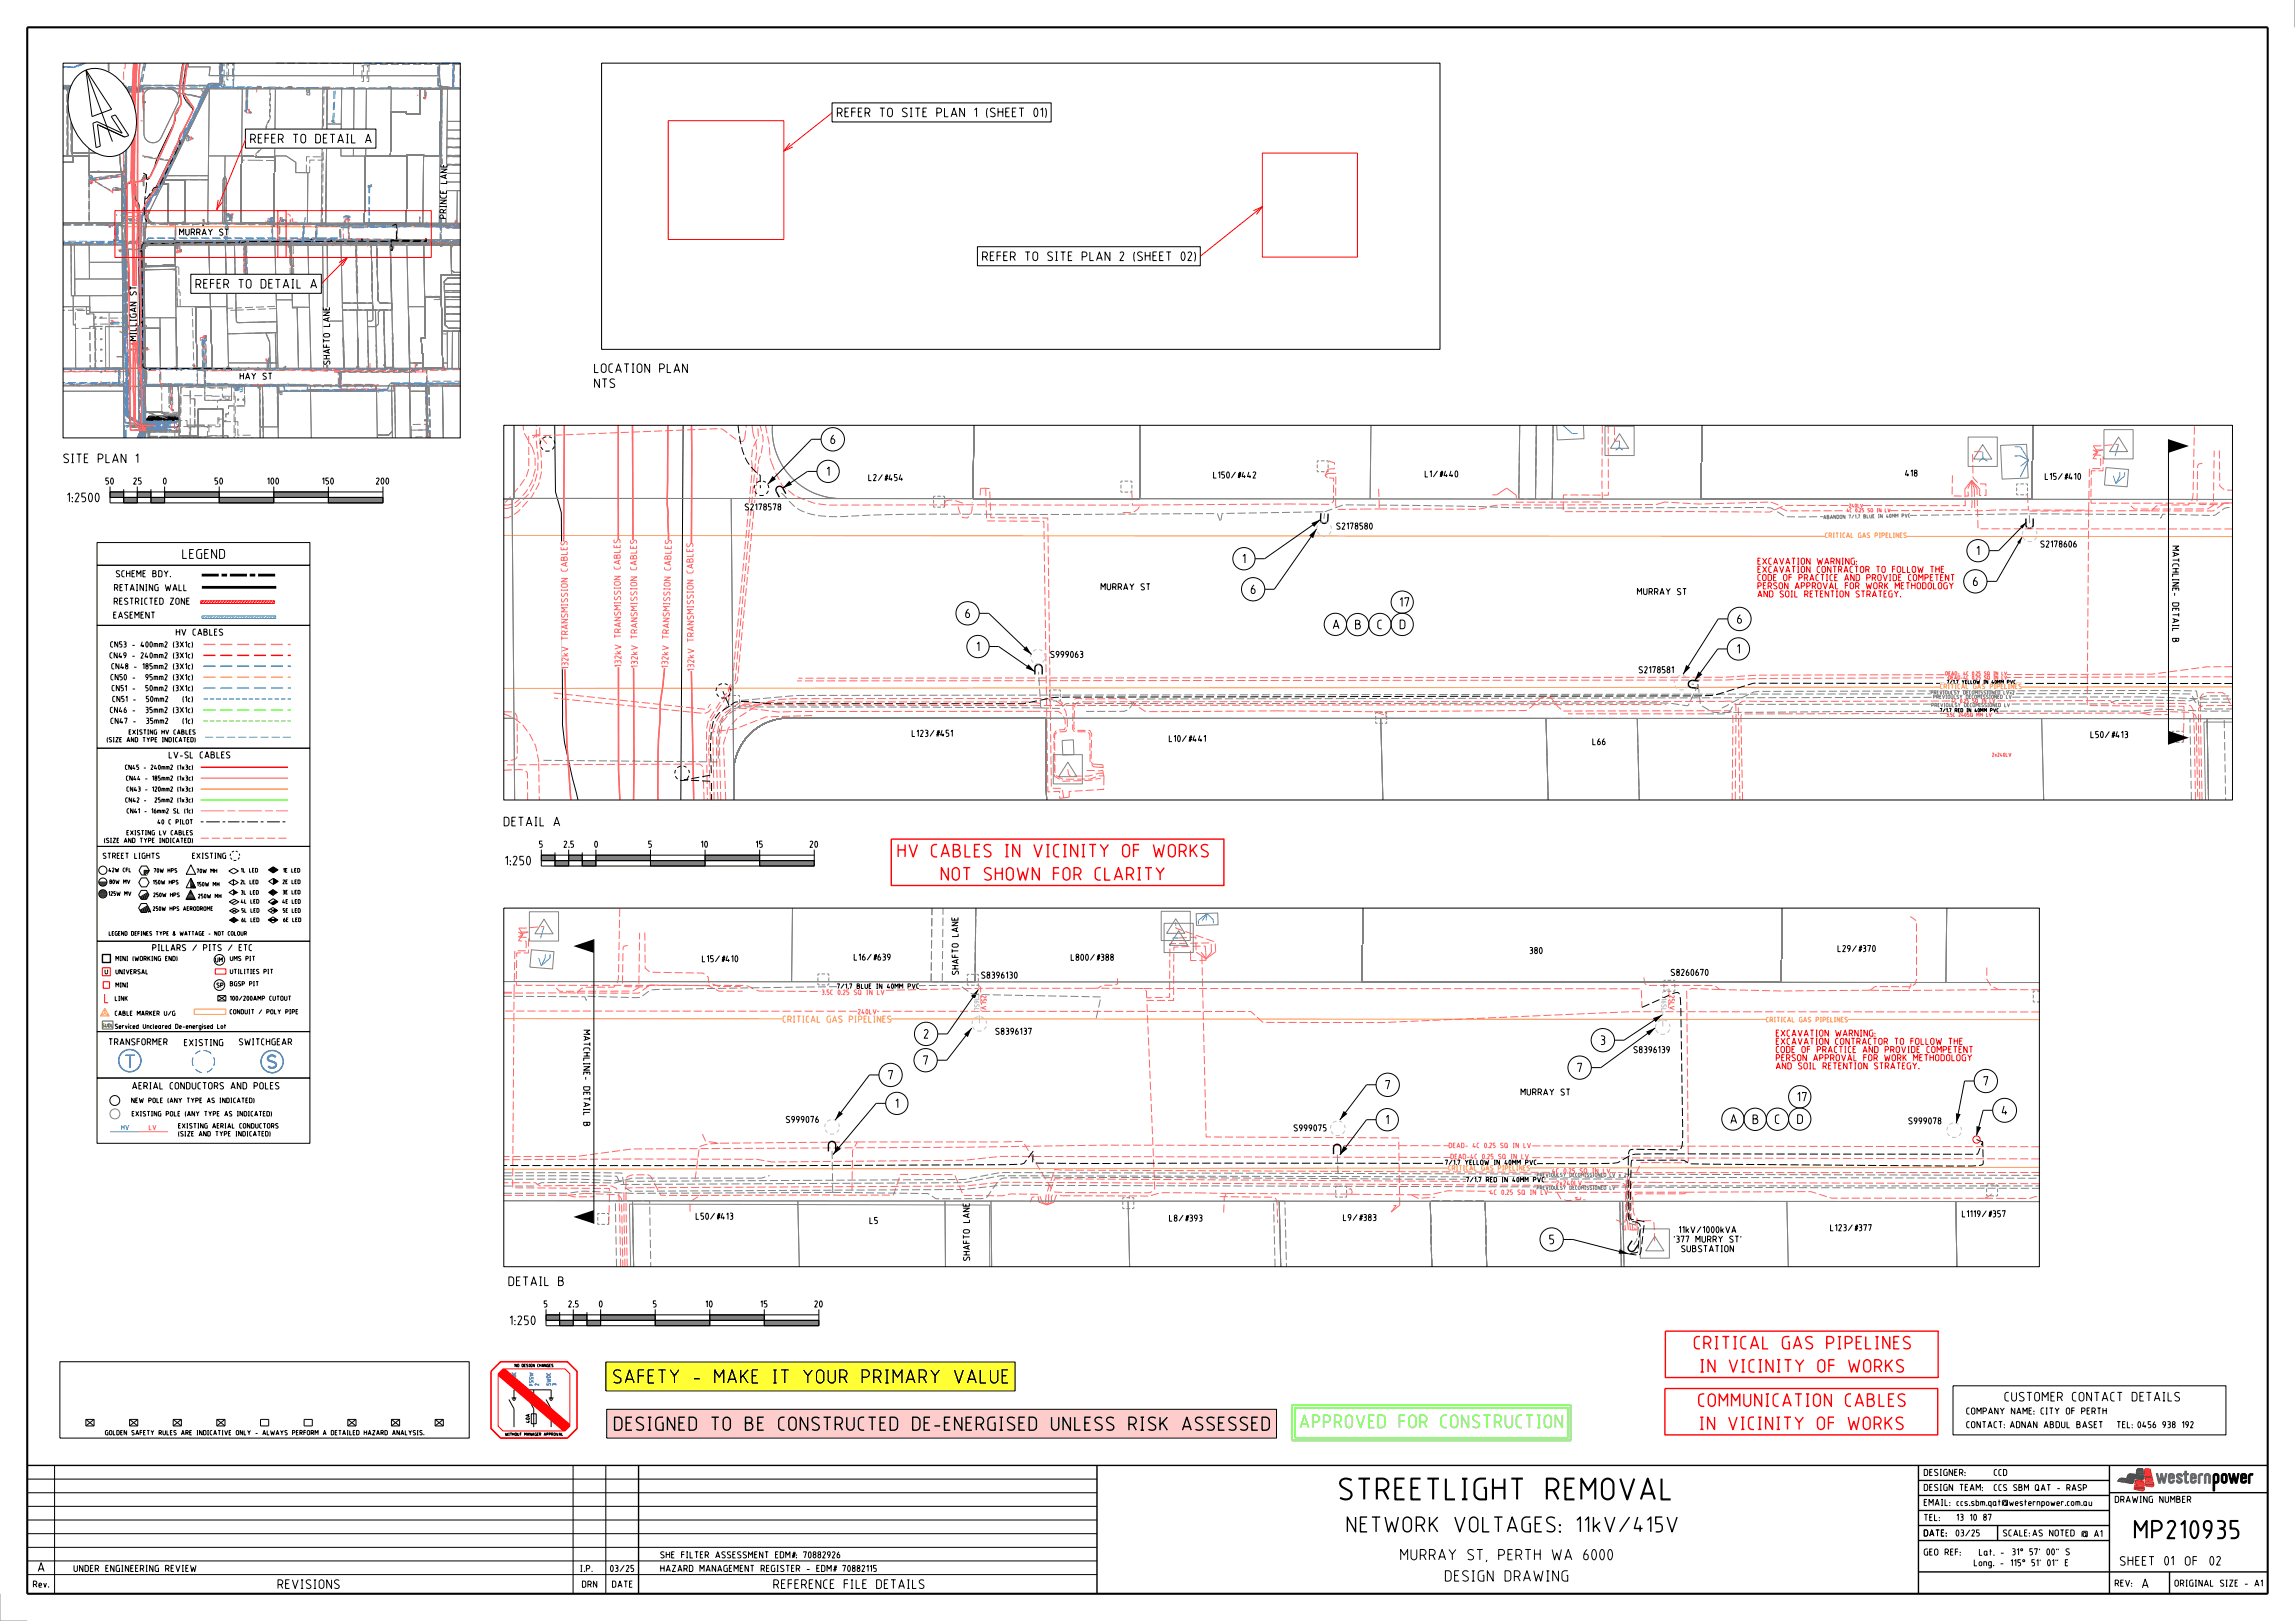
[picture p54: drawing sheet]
<svg xmlns="http://www.w3.org/2000/svg" width="841mm" height="594mm" viewBox="0 0 841 594" stroke-linecap="round" stroke-linejoin="round" font-family="sans-serif">
<defs><g id="words">
<text font-size="8.4" x="467" y="549.8">STREETLIGHT REMOVAL</text>
<text font-size="7" x="779.4" y="564">MP210935</text>
<text font-size="6" x="470" y="561.6">NETWORK VOLTAGES: 11kV/415V</text>
<g font-size="5.3">
<text x="224.6" y="507">SAFETY - MAKE IT YOUR PRIMARY VALUE</text>
<text x="225" y="524.3">DESIGNED TO BE CONSTRUCTED DE-ENERGISED UNLESS RISK ASSESSED</text>
</g>
<g font-size="5.1" fill="#03f">
<text x="45.6" y="391.5">T</text>
<text x="97.9" y="391.6">S</text>
</g>
<g font-size="5" fill="#f00">
<text x="328.9" y="314.2">HV CABLES IN VICINITY OF WORKS</text>
<text x="344.7" y="322.7">NOT SHOWN FOR CLARITY</text>
<text x="620.7" y="494.5">CRITICAL GAS PIPELINES</text>
<text x="622.9" y="503">IN VICINITY OF WORKS</text>
<text x="622.3" y="515.6">COMMUNICATION CABLES</text>
<text x="622.8" y="524.1">IN VICINITY OF WORKS</text>
</g>
<text font-size="5" fill="#3f0" x="476.3" y="523.4">APPROVED FOR CONSTRUCTION</text>
<g font-size="4.2">
<text x="491.2" y="571.8">MURRAY ST, PERTH WA 6000</text>
<text x="509.6" y="579.6">DESIGN DRAWING</text>
</g>
<text font-size="3.6" x="66.8" y="204.8">LEGEND</text>
<g font-size="3.5">
<text x="306.7" y="42.9">REFER TO SITE PLAN 1 (SHEET 01)</text>
<text x="91.7" y="52.5">REFER TO DETAIL A</text>
<text x="359.9" y="95.6">REFER TO SITE PLAN 2 (SHEET 02)</text>
<text x="71.7" y="105.7">REFER TO DETAIL A</text>
<text x="217.7" y="136.7">LOCATION PLAN</text>
<text x="217.7" y="142.2">NTS</text>
<text x="304.3" y="162.7">6</text>
<text x="23.2" y="169.7">SITE PLAN 1</text>
<text x="302.9" y="174.5">1</text>
<text x="24.6" y="184">1:2500</text>
<text x="724.3" y="203.5">1</text>
<text x="455.3" y="206.5">1</text>
<text x="723" y="214.8">6</text>
<text x="458.3" y="217.7">6</text>
<text x="353.7" y="226.5">6</text>
<text x="512.9" y="222.4">17</text>
<text x="488.4" y="230.5">A</text>
<text x="496.6" y="230.6">B</text>
<text x="504.7" y="230.6">C</text>
<text x="512.9" y="230.6">D</text>
<text x="636.6" y="228.6">6</text>
<text x="357.9" y="238.7">1</text>
<text x="636.5" y="239.6">1</text>
<text x="184.6" y="302.8">DETAIL A</text>
<text x="185.1" y="317.1">1:250</text>
<text x="338.5" y="380.6">2</text>
<text x="586.5" y="382.9">3</text>
<text x="325.5" y="395.7">7</text>
<text x="338.3" y="390.3">7</text>
<text x="578" y="393">7</text>
<text x="507.7" y="399.3">7</text>
<text x="726.8" y="397.9">7</text>
<text x="328.1" y="406.1">1</text>
<text x="658.6" y="403.7">17</text>
<text x="507.8" y="412.1">1</text>
<text x="634.1" y="411.8">A</text>
<text x="642.2" y="411.9">B</text>
<text x="650.4" y="411.9">C</text>
<text x="658.6" y="411.8">D</text>
<text x="733.5" y="408.6">4</text>
<text x="567.7" y="456">5</text>
<text x="186.3" y="471.3">DETAIL B</text>
<text x="186.8" y="485.6">1:250</text>
<text x="734.5" y="513.6">CUSTOMER CONTACT DETAILS</text>
<text x="776.8" y="573.8">SHEET</text>
<text x="793.1" y="573.7">01</text>
<text x="802.2" y="573.8">OF02</text>
<text x="13.9" y="576">A</text>
<text x="101.7" y="582.3">REVISIONS</text>
<text x="283.4" y="582.3">REFERENCE FILE DETAILS</text>
<text x="784.9" y="582">A</text>
</g>
<text font-size="2.6" x="48.4" y="399.2">AERIAL CONDUCTORS AND POLES</text>
<g font-size="2.5">
<text x="163.8" y="67.4" transform="rotate(-89 163.8 67.4)">LA NE</text>
<text x="163.5" y="80.1" transform="rotate(-89 163.5 80.1)">P RI NCE</text>
<text x="65.7" y="86.3">MURRAY ST</text>
<text x="50" y="124.9" transform="rotate(-90 50 124.9)">MILLIGAN ST</text>
<text x="121" y="133.6" transform="rotate(-90 121 133.6)">SHAFTO LANE</text>
<text x="87.9" y="139.1">HAY ST</text>
<text x="38.7" y="177.5">50</text>
<text x="48.9" y="177.5">25</text>
<text x="59.8" y="177.5">0</text>
<text x="78.7" y="177.5">50</text>
<text x="97.9" y="177.5">100</text>
<text x="118" y="177.5">150</text>
<text x="137.8" y="177.5">200</text>
<text x="318.2" y="176.2">L2/#454</text>
<text x="444.6" y="175.3">L150/#442</text>
<text x="522.1" y="174.9">L1/#440</text>
<text x="698.1" y="174.6">418</text>
<text x="749.4" y="175.8">L15/#410</text>
<text x="272.9" y="187">S2178578</text>
<text x="489.7" y="194">S2178580</text>
<text x="747.7" y="200.6">S2178606</text>
<text x="796" y="200" transform="rotate(90 796 200)">MATCHLINE- DETAIL B</text>
<text x="42.5" y="211.5">SCHEME BDY.</text>
<text x="41.7" y="221.6">RESTRICTED ZONE</text>
<text x="41.8" y="216.6">RETAINING WALL</text>
<text x="403.4" y="216.2">MURRAY ST</text>
<text x="599.9" y="218">MURRAY ST</text>
<text x="41.5" y="226.7">EASEMENT</text>
<text x="64.5" y="232.9">HV CABLES</text>
<text x="384.9" y="241.1">S999063</text>
<text x="600.5" y="246.7">S2178581</text>
<text x="334.1" y="270">L123/#451</text>
<text x="428.4" y="271.9">L10/#441</text>
<text x="583.6" y="273">L66</text>
<text x="766.1" y="270.4">L50/#413</text>
<text x="61.9" y="277.9">LV-SL CABLES</text>
<text x="197.6" y="310.6">5</text>
<text x="206.5" y="310.6">2.5</text>
<text x="217.8" y="310.6">0</text>
<text x="237.6" y="310.6">5</text>
<text x="256.9" y="310.6">10</text>
<text x="277" y="310.6">15</text>
<text x="296.7" y="310.6">20</text>
<text x="257.3" y="352.6">L15/#410</text>
<text x="312.9" y="352">L16/#639</text>
<text x="392.4" y="352">L800/#388</text>
<text x="560.5" y="349.6">380</text>
<text x="673.4" y="348.8">L29/#370</text>
<text x="351.3" y="357.2" transform="rotate(-90 351.3 357.2)">SHAFTO LANE</text>
<text x="359.6" y="358.6">S8396130</text>
<text x="612.3" y="357.6">S8260670</text>
<text x="213.8" y="377.4" transform="rotate(90 213.8 377.4)">MATCHLINE- DETAIL B</text>
<text x="39.8" y="383">TRANSFORMER</text>
<text x="67.5" y="383.3">EXISTING</text>
<text x="86.6" y="383">SWITCHGEAR</text>
<text x="364.8" y="379.2">S8396137</text>
<text x="598.6" y="385.9">S8396139</text>
<text x="557.3" y="401.4">MURRAY ST</text>
<text x="288" y="411.5">S999076</text>
<text x="699.3" y="412">S999078</text>
<text x="474.1" y="414.6">S999075</text>
<text x="255" y="446.9">L50/#413</text>
<text x="318.6" y="448.5">L5</text>
<text x="428.4" y="447.6">L8/#393</text>
<text x="492.2" y="447.4">L9/#383</text>
<text x="719" y="446">L1119/#357</text>
<text x="613.4" y="455.3">'377 MURRY ST'</text>
<text x="615.2" y="451.8">11kV/1000kVA</text>
<text x="670.7" y="451.1">L123/#377</text>
<text x="355.5" y="462" transform="rotate(-90 355.5 462)">SHAFTO LANE</text>
<text x="616.1" y="458.8">SUBSTATION</text>
<text x="199.3" y="479.1">5</text>
<text x="208.3" y="479.1">2.5</text>
<text x="219.5" y="479.1">0</text>
<text x="239.3" y="479.1">5</text>
<text x="258.6" y="479.1">10</text>
<text x="278.7" y="479.1">15</text>
<text x="298.4" y="479.1">20</text>
<text x="720.6" y="518.3">COMPANY NAME: CITY OF PERTH</text>
<text x="720.6" y="523.3">CONTACT:ADNAN ABDUL BASET</text>
<text x="775.7" y="523.3">TEL:0456 938 192</text>
<text x="705" y="540.8">DESIGNER:</text>
<text x="705" y="551.8">EMAIL:ccs.sbm.qat@westernpower.com.au</text>
<text x="705" y="546.3">DESIGN TEAM:</text>
<text x="775" y="550.7">DRAWING NUMBER</text>
<text x="705" y="557.3">TEL:</text>
<text x="717" y="557.3">13 10 87</text>
<text x="705" y="563">DATE: 03/25</text>
<text x="705" y="563">DATE:</text>
<text x="734" y="563">SCALE:</text>
<text x="744.8" y="563">AS NOTED @ A1</text>
<text x="242" y="571">SHE FILTER ASSESSMENT EDM#: 70882926</text>
<text x="705" y="570">GEO REF:</text>
<text x="723.4" y="573.9">Long. - 115° 51' 01&quot; E</text>
<text x="725.2" y="570">Lat. - 31° 57' 00&quot; S</text>
<text x="12.1" y="581.8">Rev.</text>
<text x="27" y="576">UNDER ENGINEERING REVIEW</text>
<text x="212.6" y="576">I.P.</text>
<text x="213.3" y="581.8">DRN</text>
<text x="223.6" y="576">03/25</text>
<text x="224.3" y="581.8">DATE</text>
<text x="242" y="576">HAZARD MANAGEMENT REGISTER - EDM# 70882115</text>
<text x="775" y="581.4">REV:</text>
<text x="796.9" y="581.4">ORIGINAL SIZE - A1</text>
</g>
<g font-size="2.5" fill="#f66">
<text x="245.9" y="209" transform="rotate(-88 245.9 209)">CA B LES</text>
<text x="208.1" y="215.3" transform="rotate(-90 208.1 215.3)">ON CABLES</text>
<text x="233.6" y="220.2" transform="rotate(-90 233.6 220.2)">SSION CABLES</text>
<text x="245.1" y="234.2" transform="rotate(-88 245.1 234.2)">T RA NS MI S S I ON</text>
<text x="208.3" y="244" transform="rotate(-90 208.3 244)">32kV TRANSMISSI</text>
<text x="208.3" y="245.2" transform="rotate(-90 208.3 245.2)">1</text>
<text x="227.7" y="243.2" transform="rotate(-90 227.7 243.2)">32kV TRANSMISSION CABLES</text>
<text x="227.7" y="244.5" transform="rotate(-90 227.7 244.5)">1</text>
<text x="233.7" y="243.4" transform="rotate(-90 233.7 243.4)">32kV TRANSMI</text>
<text x="233.7" y="244.7" transform="rotate(-90 233.7 244.7)">1</text>
<text x="244.8" y="244.8" transform="rotate(-88 244.8 244.8)">13</text>
<text x="244.9" y="241.8" transform="rotate(-88 244.9 241.8)">2 k V</text>
<text x="254.4" y="244.6" transform="rotate(-90 254.4 244.6)">32kV TRANSMISSION CABLES</text>
<text x="254.4" y="245.9" transform="rotate(-90 254.4 245.9)">1</text>
</g>
<g font-size="2.5" fill="#f00">
<text x="644" y="209.9">EXCAVATION CONTRACTOR TO FOLLOW THE</text>
<text x="644" y="206.9">EXCAVATION WARNING:</text>
<text x="644" y="215.9">PERSON APPROVAL FOR WORK METHODOLOGY</text>
<text x="644" y="212.9">CODE OF PRACTICE AND PROVIDE COMPETENT</text>
<text x="644" y="218.9">AND SOIL RETENTION STRATEGY.</text>
<text x="650.8" y="382.8">EXCAVATION CONTRACTOR TO FOLLOW THE</text>
<text x="650.8" y="379.8">EXCAVATION WARNING:</text>
<text x="650.8" y="388.8">PERSON APPROVAL FOR WORK METHODOLOGY</text>
<text x="650.8" y="385.8">CODE OF PRACTICE AND PROVIDE COMPETENT</text>
<text x="650.8" y="391.8">AND SOIL RETENTION STRATEGY.</text>
</g>
<text font-size="2.5" fill="#ffa032" x="286.8" y="374.7">CRITICAL GAS PIPELINES</text>
<g font-size="2.4">
<text x="55.8" y="348.5">PILLARS / PITS / ETC</text>
<text x="730.7" y="540.8">CCD</text>
<text x="730.7" y="546.3">CCS SBM QAT - RASP</text>
</g>
<g font-size="2.2">
<text x="40.4" y="237.2">CN53 - 400mm2 (3X1c)</text>
<text x="40.2" y="241.2">CN49 - 240mm2 (3X1c)</text>
<text x="40.9" y="245.2">CN48 - 185mm2 (3X1c)</text>
<text x="40.5" y="249.2">CN50 -</text>
<text x="52.1" y="249.2">95mm2 (3X1c)</text>
<text x="41" y="253.2">CN51 -</text>
<text x="41.2" y="257.2">CN51 -</text>
<text x="52.3" y="253.2">50mm2 (3X1c)</text>
<text x="53.4" y="257.2">50mm2</text>
<text x="66.7" y="257.2">(1c)</text>
<text x="40.3" y="261.2">CN46 -</text>
<text x="51.9" y="261.2">35mm2 (3X1c)</text>
<text x="40.5" y="265.2">CN47 -</text>
<text x="53" y="265.2">35mm2</text>
<text x="66.6" y="265.2">(1c)</text>
<text x="37.7" y="314.7">STREET LIGHTS</text>
<text x="70.5" y="314.7">EXISTING</text>
</g>
<g font-size="1.9" fill="#ffa032">
<text x="668.8" y="197.1">CRITICAL GAS PIPELINES</text>
<text x="711" y="252.4">CRITICAL GAS PIPELINES</text>
<text x="647.2" y="374.6">CRITICAL GAS PIPELINES</text>
<text x="530.8" y="428.9">CRITICAL GAS PIPELINES</text>
</g>
<g font-size="1.9" fill="#f66">
<text x="301.1" y="364.6">3.5C 0.25 SQ IN LV</text>
<text x="359.6" y="364.7" transform="rotate(90 359.6 364.7)">25LV</text>
<text x="611.8" y="364.7" transform="rotate(90 611.8 364.7)">25LV</text>
<text x="314.4" y="371.7">240LV</text>
<text x="54.6" y="414.1">LV</text>
<text x="530.9" y="420.7">DEAD- 4C 0.25 SQ IN LV</text>
<text x="531.6" y="424.7">DEAD-4C 0.25 SQ IN LV</text>
<text x="568.8" y="430">4C 0.25 SQ IN LV</text>
<text x="546" y="437.8">4C 0.25 SQ IN LV</text>
<text x="570.2" y="434.5">2x240LV</text>
</g>
<g font-size="1.9">
<text x="306.8" y="362.3">7/1.7 BLUE IN 40MM PVC</text>
<text x="48.1" y="404.2">NEW POLE (ANY TYPE AS INDICATED)</text>
<text x="48.3" y="409.1">EXISTING POLE (ANY TYPE AS INDICATED)</text>
<text x="65.4" y="413.5">EXISTING AERIAL CONDUCTORS</text>
<text x="65.4" y="416.4">(SIZE AND TYPE INDICATED)</text>
<text x="529.6" y="426.9">7/1.7 YELLOW IN 40MM PVC</text>
<text x="537.4" y="433.2">7/1.7 RED IN 40MM PVC</text>
</g>
<g font-size="1.9" fill="#c0c0c0">
<text x="357" y="365.7" transform="rotate(90 357 365.7)">16SL</text>
<text x="608.8" y="365.8" transform="rotate(90 608.8 365.8)">16SL</text>
</g>
<text font-size="1.9" fill="#39f" x="44.5" y="414.1">HV</text>
<g font-size="1.8">
<text x="47.2" y="269.2">EXISTING HV CABLES</text>
<text x="39.2" y="272">(SIZE AND TYPE INDICATED)</text>
<text x="45.9" y="282.1">CN45 - 240mm2 (1x3c)</text>
<text x="46.2" y="286.1">CN44 - 185mm2 (1x3c)</text>
<text x="46.4" y="290.1">CN43 - 120mm2 (1x3c)</text>
<text x="46" y="294.1">CN42 -</text>
<text x="46.5" y="298.1">CN41 - 16mm2 SL (1c)</text>
<text x="55.6" y="294.1">25mm2 (1x3c)</text>
<text x="57.7" y="302.1">40 C PILOT</text>
<text x="38.2" y="308.9">(SIZE AND TYPE INDICATED)</text>
<text x="46.4" y="306.1">EXISTING LV CABLES</text>
<text x="42.4" y="352.1">MINI (WORKING END)</text>
<text x="78.9" y="352.6">UM</text>
<text x="84.3" y="352.1">UMS PIT</text>
<text x="42.4" y="357">UNIVERSAL</text>
<text x="84.3" y="356.9">UTILITIES PIT</text>
<text x="42.4" y="361.8">MINI</text>
<text x="79.4" y="361.9">SP</text>
<text x="84.3" y="361.4">BGSP PIT</text>
<text x="42.1" y="366.8">LINK</text>
<text x="84.2" y="371.6">CONDUIT / POLY PIPE</text>
<text x="84.2" y="366.7">100/200AMP CUTOUT</text>
<text x="42.1" y="372.2">CABLE MARKER U/G</text>
<text x="42.1" y="377">Serviced Uncleared De-energised Lot</text>
<text x="38.5" y="525.9">GOLDEN SAFETY RULES ARE INDICATIVE ONLY - ALWAYS PERFORM A DETAILED HAZARD ANALYSIS.</text>
</g>
<g font-size="1.6">
<text x="39.8" y="319.6">42W CFL</text>
<text x="40.2" y="323.9">80W MV</text>
<text x="56.4" y="319.8">70W HPS</text>
<text x="72.1" y="319.9">70W MH</text>
<text x="88.2" y="324">2L LED</text>
<text x="88.3" y="319.7">1L LED</text>
<text x="103.6" y="323.9">2E LED</text>
<text x="103.8" y="319.7">1E LED</text>
<text x="39.8" y="328.2">125W MV</text>
<text x="56.1" y="324">150W HPS</text>
<text x="56.2" y="328.7">250W HPS</text>
<text x="72.2" y="324.8">150W MH</text>
<text x="72.6" y="329.2">250W MH</text>
<text x="88.3" y="327.8">3L LED</text>
<text x="103.6" y="327.7">3E LED</text>
<text x="54.2" y="334.5">A</text>
<text x="56.1" y="333.7">250W HPS AERODROME</text>
<text x="88.3" y="331.1">4L LED</text>
<text x="88.5" y="334.4">5L LED</text>
<text x="103.5" y="331.1">4E LED</text>
<text x="103.7" y="334.4">5E LED</text>
<text x="88.5" y="337.9">6L LED</text>
<text x="103.8" y="337.8">6E LED</text>
<text x="39.9" y="342.8">LEGEND DEFINES TYPE &amp; WATTAGE - NOT COLOUR</text>
</g>
<g font-size="1.5" fill="#0028fa">
<text x="189.1" y="507.5" transform="rotate(-90 189.1 507.5)">SWDC</text>
<text x="191.1" y="507.5" transform="rotate(-90 191.1 507.5)">1</text>
<text x="195.4" y="507.7" transform="rotate(-90 195.4 507.7)">FSSW</text>
<text x="197.5" y="507.7" transform="rotate(-90 197.5 507.7)">2</text>
<text x="201.8" y="507.7" transform="rotate(-90 201.8 507.7)">SWDC</text>
<text x="203.8" y="507.7" transform="rotate(-90 203.8 507.7)">3</text>
</g>
<text font-size="1.5" x="194.1" y="521.4" transform="rotate(-90 194.1 521.4)">40A</text>
<g font-size="1.4" fill="#f66">
<text x="677.6" y="186">240LV</text>
<text x="676.7" y="187.7">4C 0.25 SQ IN LV</text>
<text x="712.9" y="247.5">DEAD- 4C 0.25 SQ IN LV</text>
<text x="714" y="249">DEAD-4C 0.25 SQ IN LV</text>
<text x="715.1" y="257.5">4C 0.25 SQ IN LV</text>
<text x="713.3" y="262.6">3.5C 240SQ MM LV</text>
<text x="730" y="277.3">2x240LV</text>
<text x="563.2" y="431.2">PREVIOULSY DECOMISSIONED LV x 2</text>
</g>
<g font-size="1.4" fill="#828282">
<text x="668.2" y="190.2" transform="rotate(-1 668.2 190.2)">A B A NDON</text>
<text x="677.5" y="190" transform="rotate(-1 677.5 190)">7 / 1.7</text>
<text x="682.9" y="189.9" transform="rotate(-1 682.9 189.9)">B LUE</text>
<text x="688.3" y="189.8" transform="rotate(-1 688.3 189.8)">I N</text>
<text x="691.2" y="189.8" transform="rotate(-1 691.2 189.8)">4</text>
<text x="692.3" y="189.8" transform="rotate(-1 692.3 189.8)">0 MM</text>
<text x="696.9" y="189.7" transform="rotate(-1 696.9 189.7)">P V C</text>
<text x="707.5" y="254.5">PREVIOULSY DECOMISSIONED LVx2</text>
<text x="708.5" y="256.1">PREVIOULSY DECOMISSIONED LV</text>
<text x="707.8" y="259.1">PREVIOULSY DECOMISSIONED LV</text>
<text x="563.2" y="436">PREVIOULSY DECOMISSIONED LV</text>
</g>
<g font-size="1.4">
<text x="713.5" y="250.6">7/1.7 YELLOW IN 40MM PVC</text>
<text x="711" y="261">7/1.7 RED IN 40MM PVC</text>
</g>
<text font-size="1.3" fill="#329932" x="37.5" y="376.4">SUDL</text>
<g font-size="1.1">
<text x="188.7" y="500.9">NO DESIGN CHANGES</text>
<text x="185.1" y="526.1">WITHOUT MANAGER APPROVAL</text>
</g>
</g></defs>
<path d="M21.9 499h150v28h-150zM31.5 520.1h3v2.4h-3zM47.5 520.1h3v2.4h-3zM63.5 520.1h3v2.4h-3zM79.4 520.1h3v2.4h-3zM95.5 520.1h3v2.4h-3zM111.4 520.1h3v2.4h-3zM127.5 520.1h3v2.4h-3zM143.4 520.1h3v2.4h-3zM159.5 520.1h3v2.4h-3z" fill="none" stroke="#000" stroke-width=".37"/>
<path d="M44 83.1h123.3M168.7 88.5l-125.5 .2M184.6 196.2l633.5 .4M818.1 251.7l-633.5 .6M184.6 373.3l562.7 .3M747.3 427.8l-562.7 .6" fill="none" stroke="#ffa032" stroke-width=".37"/>
<path d="M60.3 180.3h20v2h-20z" fill="#828282"/>
<path d="M60.3 180.3h20v2h-20z" fill="none" stroke="#000" stroke-width=".37"/>
<path d="M80.3 182.3h20v2h-20z" fill="#828282"/>
<path d="M80.3 182.3h20v2h-20z" fill="none" stroke="#000" stroke-width=".37"/>
<path d="M100.3 180.3h20v2h-20z" fill="#828282"/>
<path d="M100.3 180.3h20v2h-20z" fill="none" stroke="#000" stroke-width=".37"/>
<path d="M120.3 182.3h20v2h-20z" fill="#828282"/>
<path d="M120.3 182.3h20v2h-20z" fill="none" stroke="#000" stroke-width=".37"/>
<path d="M55.3 182.3h5v2h-5z" fill="#828282"/>
<path d="M55.3 182.3h5v2h-5z" fill="none" stroke="#000" stroke-width=".37"/>
<path d="M50.3 180.3h5v2h-5z" fill="#828282"/>
<path d="M50.3 180.3h5v2h-5z" fill="none" stroke="#000" stroke-width=".37"/>
<path d="M45.3 182.3h5v2h-5z" fill="#828282"/>
<path d="M45.3 182.3h5v2h-5z" fill="none" stroke="#000" stroke-width=".37"/>
<path d="M40.3 180.3h5v2h-5z" fill="#828282"/>
<path d="M40.3 180.3h5v2h-5zM188.3 509.3h13.7M202 516.2v6.8" fill="none" stroke="#000" stroke-width=".37"/>
<path d="M218.4 313.4h20v2h-20z" fill="#828282"/>
<path d="M218.4 313.4h20v2h-20z" fill="none" stroke="#000" stroke-width=".37"/>
<path d="M238.4 315.4h20v2h-20z" fill="#828282"/>
<path d="M238.4 315.4h20v2h-20z" fill="none" stroke="#000" stroke-width=".37"/>
<path d="M258.4 313.4h20v2h-20z" fill="#828282"/>
<path d="M258.4 313.4h20v2h-20z" fill="none" stroke="#000" stroke-width=".37"/>
<path d="M278.4 315.4h20v2h-20z" fill="#828282"/>
<path d="M278.4 315.4h20v2h-20z" fill="none" stroke="#000" stroke-width=".37"/>
<path d="M213.4 315.4h5v2h-5z" fill="#828282"/>
<path d="M213.4 315.4h5v2h-5z" fill="none" stroke="#000" stroke-width=".37"/>
<path d="M208.4 313.4h5v2h-5z" fill="#828282"/>
<path d="M208.4 313.4h5v2h-5z" fill="none" stroke="#000" stroke-width=".37"/>
<path d="M203.4 315.4h5v2h-5z" fill="#828282"/>
<path d="M203.4 315.4h5v2h-5z" fill="none" stroke="#000" stroke-width=".37"/>
<path d="M198.4 313.4h5v2h-5z" fill="#828282"/>
<path d="M198.4 313.4h5v2h-5z" fill="none" stroke="#000" stroke-width=".37"/>
<path d="M220.1 481.8h20v2h-20z" fill="#828282"/>
<path d="M220.1 481.8h20v2h-20z" fill="none" stroke="#000" stroke-width=".37"/>
<path d="M240.1 483.8h20v2h-20z" fill="#828282"/>
<path d="M240.1 483.8h20v2h-20z" fill="none" stroke="#000" stroke-width=".37"/>
<path d="M260.1 481.8h20v2h-20z" fill="#828282"/>
<path d="M260.1 481.8h20v2h-20z" fill="none" stroke="#000" stroke-width=".37"/>
<path d="M280.1 483.8h20v2h-20z" fill="#828282"/>
<path d="M280.1 483.8h20v2h-20z" fill="none" stroke="#000" stroke-width=".37"/>
<path d="M215.1 483.8h5v2h-5z" fill="#828282"/>
<path d="M215.1 483.8h5v2h-5z" fill="none" stroke="#000" stroke-width=".37"/>
<path d="M210.1 481.8h5v2h-5z" fill="#828282"/>
<path d="M210.1 481.8h5v2h-5z" fill="none" stroke="#000" stroke-width=".37"/>
<path d="M205.1 483.8h5v2h-5z" fill="#828282"/>
<path d="M205.1 483.8h5v2h-5z" fill="none" stroke="#000" stroke-width=".37"/>
<path d="M200.1 481.8h5v2h-5z" fill="#828282"/>
<g fill="none" stroke="#000" stroke-width=".37">
<path d="M49.5 23.1l-.7 16.4-.4 1.2-.1 22.2-.3 3.8-.5 .4a1.03 1.03 0 0 0-1.1 .9l.2 7.7-.4 1.2 .1 4.6 .2 .7v7.8l.6 2.8 .3 21.2 .2 41.9 .5 .5 16.8 .1 .4-.3v-.8M49.6 23.1l-.7 16.4 .4 1.8v3.1l-.2 18.5 .3 4.5 .4 .9v4.9l1.2 1.9-.2 21 1 52.1a17.4 17.4 0 0 1 .6 6.8h1.2l-.1-.6M67 23.1l-1.1 7.6a9.8 9.8 0 0 0 .6 6.5 3.9 3.9 0 0 1-1.3 2.7 5.2 5.2 0 0 0-1 4.3l-6.2 12.9-1.3 3.9-2 4.2-.9 .6M68.3 23.1l-1.2 8.1v2.8l.6 2.1 2.9 3.8-.1 1.1-3.5 7.2-.5 .5-1.1 2.3v.8l-8.3 17-2.3 2.9M42.5 82.8v5.2M203.3 155.9l.3 24.3 2.1 7.7 .4 77.7 .8 6.5 4.9 21.1M250.3 155.9l-.8 137.3M198.2 163.8l.8 1M198.3 161.5l-.3 1.2M200.2 160l-1.3 .6M201.2 160l1 .5M201.4 165.2h-1.6"/>
<path d="M203 161.4l.3 1.2M203.1 163.6l-.7 1.1M276.6 180l.8 1M276.7 177.7l-.3 1.3M278.6 176.3l-1.3 .6M279.5 176.3l1.1 .5M281.4 177.7l.3 1.2M281.6 179.8l-.8 1.1M278.3 181.5h1.6M262.6 254.2l.8 1M262.7 251.9l-.3 1.3M264.3 255.7h1.6"/>
<path d="M264.6 250.5l-1.3 .6M265.6 250.5l1 .5M267.4 251.9l.3 1.2M267.6 254.1l-.8 1.1M247.5 284.4l.8 1.1M247.6 282.1l-.3 1.3M249.2 285.9h1.6M249.5 280.7l-1.3 .6M250.5 280.7l1 .5M252.3 282.1l.3 1.2M252.4 284.3l-.7 1.1M200.1 481.8h5v2h-5z"/>
<path d="M715.7 507.8h100v18h-100z"/>
</g>
<path d="M54.7 81.6l-.3-.3 .1 .4M63.9 88.2l.1-.4 .1 .4M74.3 82.3l.1 .3 .2-.3M100.2 82.4l.1 .4 .1-.4M288 180.9l-1.2-2a1.33 1.33 0 0 0-1.8-.6 1.33 1.33 0 0 0-.5 1.9l1.1 2M484 188.1l-.1 2.3a1.34 1.34 0 0 0 1.3 1.4 1.34 1.34 0 0 0 1.4-1.3l.1-2.3M742.4 190v2.3a1.34 1.34 0 0 0 1.3 1.3 1.34 1.34 0 0 0 1.4-1.3v-2.3M379.2 247.1v-2.3a1.34 1.34 0 0 1 1.4-1.3 1.34 1.34 0 0 1 1.3 1.3v2.3" fill="none" stroke="#000" stroke-width=".51"/>
<g fill="none" stroke="#39f" stroke-width=".37">
<path d="M112.6 34.3v.2M37.3 47.3l-.4 .1M121.7 44.3l.3 .3M122 44.4v.2M122.3 44.3l-.3 .3M122.7 44.9v.2M32.8 64.8l.3 .3M32.8 64.8h.3M33.1 64.4l-.3 .4M83 78.9l.7 .4M83 78.9h.5M83.7 78.5l-.7 .4"/>
<path d="M85.3 79.8l.1 .2M85.3 79.6v.2M85.3 79.8l-.2 .2M99.7 79.8l.6 .5M103.5 79.7l-.1 .5M126.7 79.6v.1M127.8 79.3v.2M127.8 79.3l-.1 .2M127.8 79.3l-.3 .4M127.8 79.3l.3 .3M134.9 68.4l.2 .3M134.9 68.4h.4"/>
<path d="M135.1 68.2l-.2 .2M135.3 68l-.4 .4M135.8 67.5h.3M135.9 68.3h.2M98.6 80v.2M98.6 80.2l.1 .2M98.6 80.2l-.2 .2M99.7 80.2l.6 .1M100.3 80.3l-.4 .2M100.3 80.3l-.4 .6M103.4 80.9l.1 .3M103.6 80.7l-.1 .5"/>
<path d="M103.8 80.7l-.3 .5M126.6 80.1h.2M40.6 118.4l.3 .4M40.9 118.6v.2M41.1 118.1h.2M41.3 118.5l-.4 .3M73.6 124.7h-.3M73.6 124.7l.2 .1M73.7 124.5l-.1 .2M98.5 131.9l.4 .3M98.7 131.2v.2M98.7 132.2h.2"/>
<path d="M98.9 132.2l-.4 .4M62.2 149.4l.1 .1M62.3 149.5h.3M62.3 149.5l-.1 .2M86.2 142.4l.4 .6M86.2 142.4l.7 .3M86.2 142.4h.4M86.6 141.9l-.4 .5M86.9 142.1l-.7 .3M87.9 142.7h.4M87.9 142.1h.4M87.9 143.5h.4"/>
<path d="M103 144.7h.1M572.7 155.9l3.5 3 1.9-.1M593.4 163.9l1.2 1.1M593.4 163.9l-1.3 1.2M593.5 161.6l-.1 2.3M726.6 165.6l.1 2.3M726.7 167.9l1.6 1.1M726.7 167.9l-1.5 1.2M738.2 167.1l2.1-.1 3.1 1.6M738.3 163.7l2.1 .1 3 4.8M743.4 168.6l-3 2.3M743.4 168.6l-3.1 6.2"/>
<path d="M774.4 174.3l.9 2.9M776.4 162.8l-1.3 4.4M776.9 173l-.1 1.4-1.5 2.8M778.6 173l-.1 1.4-3.2 2.8M199.4 339.5l-1.4 4.3M430.8 338v1.3M442.3 334.8l-.3 2.5M442.3 334.8l-3.2 2.5 .1 1.4M442.3 334.8l-1.8 2.6M442.3 334.8l2.3 2.1 .1 1.4M197.4 351l.9 2.9M199.8 349.7v1.4l-1.5 2.8"/>
<path d="M201.6 349.7l-.1 1.4-3.2 2.8M431.9 343.7h-2.4"/>
</g>
<g fill="none" stroke="#f66" stroke-width=".37" stroke-dasharray="3 1.1" stroke-linecap="butt">
<path d="M23.1 31.8h8.9M32 31.8l.3 .2M32 31.8h5.5l.7-.4h2.1M35.3 31.7h2.9l1.1 2.7M36.5 32.4h-13.4M38.5 32.7l.2-.1M39.4 34.5l-.7-2-2.2-.1M39.6 34.5l-.7-2.3 3.4-.1M41 31.4l1.1 .1M41.7 32.4h.3M41.7 32.4h-2.7l.6 1.8M42.2 32.4h2.7l.3 .8"/>
<path d="M42.3 32.1h1.6M43.9 32.1l1.1-.1 .4-.5-.1-6.2 .6-.4v-1.8M44.9 37.5l.1 .4M45 37.9v-.5M45.2 33.2v.8M52.6 40v-.9M52.6 40v.4M52.6 40l-.2-.5-.2-7.2h-6.9l-.1 .9M52.6 38.9l-.1-1.5M53 37.4l.2-.1M53 37.2l.2 .5h-.2M53 38v-.3"/>
<path d="M53 37.5l-.5-.1-.3-.5-.2-4.5h-10M53 37.4l-.5-.2v-4.6l-.4-.6-9.8 .1M53.2 37.5h-.2M54.3 32.4l-1.2 .1-.5 .6v3.9l.4 .2M65.1 34l-.4-.1a4.4 4.4 0 0 0-4.3-1.5h-6.1M67 34.4l-1.9-.4M73.5 35.7l-6.5-1.3M73.9 36.5l-5 10.4-.5 .3-.7 1.4 .6 .9 2 1.2M73.9 36.5l.4-.7-.8-.1M74.1 33.3l.4 .3-1 2.1M74.9 35.7l1.7-3.4h5.1M79 32.3v-1.1h3.3"/>
<path d="M81.5 30.9l.8 .3M81.7 32.3h4.1M82 32.5l-.3-.2M87 32.4l2.1-.1M87 32.4l-1.2-.1M87.2 32.4h-.2M88.2 32.4h-1M91.4 32.2h1.7M91.4 32.2l-.7 .3-.2 7.5 .7 .1 .1 1 .5 .1M92.5 32.4l-1.8 .2-.1 7.4 .7 .1 .1 1 .4 .1M92.5 32.4h14.2M93.1 32.2h22.2l4.9 .2"/>
<path d="M93.3 32.3l.8 .1-.2 1.3M106.7 32.4l30.4-.1M120 32.5l.2-.1M120.2 32.4h.3M120.5 32.4l-.6 .1M120.5 32.4h4.7M125.3 32.5l-.1-.1M128.3 32.6v-.2M137.1 32.3h14.9M137.4 32.6l-.3-.3M152.6 32.4h-8.9l-.4-.2h-1.2l-.3 .3-16.6-.1M152.6 32.4l1.7 .3-1.4 2.5"/>
<path d="M153.3 32.4h1.8M153.3 32.5h1.8M155.4 35.7h.2M155.4 35.9h.2M155.4 36h.2M155.6 35.6v.6M155.6 35.7h.3l-.1-3.4h-3.8M155.6 35.6h.2v-3.2h-3.2M155.6 36h.4v-3.5l1.1-.1M155.6 35.9h.4v-3.6h1.1M155.9 36.5l-.3-.3M157.5 32.3h-.4"/>
<path d="M164 32.7v-.5M165.1 32.5l.1-.3M165.2 32.2l-.6-.4h-3.3l-.6 .6h-3.6M168.1 32.3h-10.6M168.1 32.3l.6 .2M168.3 32.6l-.2-.2M168.7 32.2h-3.5M37.8 46.9l-1 .3 .1 .2M37.8 47.1l5.9-1.3-.9-4.2h-.7l-.5-2.1-2-5M37.8 47.1l4.7-.9 .6 3.2M37.8 47l6.1-1.3-1-4.6-.2-.1-.4-1.9-2.5-6.5v-9.5M37.9 47.2l4.9-1 .5 4"/>
<path d="M37.9 47.3l4.8-.9-.2-.9M37.9 47.4l.3-.1 .1 .5h-.2M42 43l-.4-.1M42 43l-.1-.3a29.9 29.9 0 0 0-2.5-8.2M42.1 43.4l-.1-.4M42.1 42.8l-.7-3.3-1.7-4.5M42.2 43.7l-.1-.6M42.5 45.5l-.4-2.1M42.7 46l-.5-2.3M45 54.5l-.1-2.9-1.5-.2-.3-2M45.1 52.9l-.1-1.3-.2-.2-1.3-.1-.2-1.1M45.2 52.8l-.2-14.9"/>
<path d="M45.2 54.4v-17.1M52.6 57.3l10.9 1.7M52.6 40.4v3.6l-1.1 .3M63.5 59l-1.7 3.6-1.6 1-6.5 13.3 .8 .7M67.3 51.3l-3.8 7.7M67.3 51.3l1-1.7 2.1 1.3M68.7 48.4l-1.4 2.9M68.8 48.2l-.4 1.3 1.9 1.1M68.8 48.2l6.1-12.5M69.6 51.5l.2-.4 .5-.1M70.3 50.8l-2.1-1.3-1.3 2.2M70.3 50.5l-.1-.6"/>
<path d="M91.7 41.4h-1.2M91.8 40.9l-.1 .5M91.8 40.9l-.3-.2M91.8 41.3l-.5-.1-.1-1-1-.3 .1-7.3-2.1-.2M91.9 41.2h-.1M91.9 41.3h-.1M161.1 57.4h.4l-.3 24.7h-.6v.8h-17.2l-13.5 .3-.4-.3-31.1-.1v-1.4M32.8 67.2h.7M33.1 65.9l.2 1.2M33.2 67.2v-.1M33.4 67.1a1.13 1.13 0 0 1 .8-1.5l10.9-1.6 .3-.3 .2-1.7M33.5 67.1v-.2a.91 .91 0 0 1 .7-1.1l10.8-1.5 .2 13.8"/>
<path d="M33.6 67.1l.2-1 .3-.2 10.6-1.5 .2 5.4M33.7 67.1l.1-.8 .5-.3 10.4-1.4 .2 6.2M33.8 67.1v-.3l.2 .3M35.9 62.7l.4-.2M36 63h9.4M36 62.9l9.4-.1M40.9 70.4l-6.5-4.2-.6 .4M41.4 70.5l.1-.8 3.8-.1 .4-.3M41.4 70.6l-.2-.3 .2-.7 3.8-.1 .3-.2 .1-7M41.5 70.8l-.4-.5 .2-.7 3.9-.1 .3-.3v-5.4M44.5 69.7h-2.9l-.2 .6M44.9 70.8l.1 7.1 8.4-.1"/>
<path d="M44.9 69.8l.3 8.1 5.9-.2M45.2 78.1l-.2 .1M45.4 63l-.4 .9-10.7 1.5a1.27 1.27 0 0 0-1 1.7M45.4 60.6l-.4-6.1M45.4 62.8v-2.2M45.4 79.5l6.8-.3 1 .3M45.4 79.9l-.3-.8 .1-1M45.5 63.3l-.1-2.4M45.6 70.8l-.2-5.5 .4-.3-.1-2M45.6 62l-.5-9.1M45.7 62.9l-.1-.9M46 79.7l-.4-.3h-.3a2.38 2.38 0 0 1-1.1 2.6h-1.8"/>
<path d="M51.1 77.7h2.3M53.2 79.5l.1-.9M53.4 77.8h1M53.4 77.7h1.1M53.4 78.8l.1 .4M53.5 79.2l.2 .8-.9 8.4-1 1.7 .1 4.9M54.4 78h.2v-.5M54.4 77.9h-.4l-.2 .6 .4 1.9M54.5 77.7l-.7-.3-.4 .8M54.6 78l-.2-.1M54.6 77.5l-.2-.3 .2-.5M54.6 77.9l-.2-.1"/>
<path d="M54.7 77.8l-.2-.1M54.7 77.7h-.2M54.8 77.7l-.3-.1M85.3 79.6l-.2-.9h.2M85.3 78.4h-.7v3.4l-3.1 .1v-.3M85.3 78.5h-.5v3.1h-1.6v.6h4.9M102.6 79.8l.9-.1M103 79.9l-.4 .1M103 79.9h-.4M107.2 80v1.3l.3 .1h1.9l.6 .5h.8M23.1 82h17.8l.2 1 .3-1h1M23.1 82.2h15l.2 .2h5.9a2.12 2.12 0 0 0 1.5-2.8l.2-14.8-.7-.2-12.1 1.7-.2 .8"/>
<path d="M23.1 89.1h2.2l.1-1 .1 1.1 .2 .3h16.8M23.1 82l9.6-.2 5.9 .5M27.7 81.9h-4.6M27.7 81.8v.1M30.1 89.6l-7-.1M30.8 89.6h-.7M31.3 81.9h-3.6M31.3 89.6h-.5M31.3 89.6l1.2 .1M32.4 81.9h-1.1M32.8 89.7l-2.7-.1M33.7 81.9h-1.3"/>
<path d="M33.7 81.9h4.9M38.6 82.3l1.3-.2 .2 .8M38.6 81.9l1.4 .1 .1 .9M39.4 82.3h.5l.1 .6M40 82.9v.2l.5-.2M40.1 83.1v-.2M40.2 83.1l-.1-.2M40.3 83.1v-.2M40.3 82.9v-.8h1.7M40.3 82.9l.1-.9 1.8-.1M40.4 83.1l-.1-.2M40.4 82.9l.1-.7h1.8v7.2l.7 .1"/>
<path d="M40.4 83.1v-.2M40.5 82.9l.1-.6 1.6 .1v7l-.5 .1M41.7 89.5l-10.4 .1M41.9 89.5l1 .1M42 82.1h2.5a2.65 2.65 0 0 0 1.1-3.2v-8.1M42.2 81.8l.2 .1h-.2M42.2 81.9h2.4a1.6 1.6 0 0 0 .8-2M42.4 82l.1 7.5M42.5 89.5a2.23 2.23 0 0 1 3.1 1.9M43 89.5l1.9 .2v1.5l-.9 .2v.5M43.1 91.7l.7-.1 .1 .3M43.9 91.9v.2h.4v-.2"/>
<path d="M44 92.1v-.2M44.2 92.1v-.2M44.3 91.9l.1-.2h.8l.1 1.4M45.3 93.1l.8 1.6v4.3M45.6 91.4l.1 3.1-.8 2v8.3l.1 .7 1.2 .3 .1 .2-1.3 .1 .3 25.8 2 .5h-.4v1.4l-.5 .6-1.4 .8h-1.4M46.1 99l.1 2.8M46.2 88.9l5.6 .6 .2-.3M46.3 98.5l-.2 .5M51.5 95.1l.4-.4-.3-3.2h-7.4v.4M51.7 95.1l.7-.4-.2-3.2a1.9 1.9 0 0 1 .8-2.3h10.7M51.9 90.7a2.43 2.43 0 0 1 1-2.2l1-8.9-.2-.8M51.9 95.1l.6-.5-.2-1.9a3.1 3.1 0 0 1 .7-3.3l10.7 .1"/>
<path d="M52 89.4l-.4 .2-5.4-.6M52 95.1l-.1-4.4M52 90.3l.8-1.9 .7-7.8M52.2 95.1l-.2-4.8M52.5 97.2v2.5M52.5 99.7v4.4M52.6 94.7l-.2-3.7a1.58 1.58 0 0 1 1.3-1.7M53.1 96.6h.3v.5h-.2M53.1 96.5l.3 .1M53.1 89.3h10.6M53.1 96.6l-.3 .2-.2-.2v-1.9M53.1 96.2l-.2 .1 .2 .2"/>
<path d="M53.2 96.8h-.6l-.7-1v-.7M53.2 97h-.5l-.2-.3v.5M53.2 97.1l-.6-.1-1-1.2-.1-.7M53.2 96.7l-.4 .2-.2-.2-.6-1.1 .2-.5M53.4 96.7h-.2M53.4 96.9l-.2-.1M53.4 97h-.2M53.5 80.6l.2-1.4a.73 .73 0 0 1-.1-.9 .73 .73 0 0 1 .8-.3M53.7 89.3l-.7 .1M53.7 89.3l.8-.2 9.7-.1M53.8 99l-1-.2-.3 .9M54.2 80.4l.8 1.2a3.8 3.8 0 0 0 2.9 .3h3.1"/>
<path d="M55.7 89.7h-1.7l-2 .6M60.5 81.9h.8M60.5 81.9v.1M61 81.9h.3M61 82l.3 .4 .3-.5M61.3 81.9h6.4M61.8 81.6v-.3M62.1 81.3v1.2h2.1l.1 10h.4v.2M63.7 89.3h1.3M63.7 89.2h.3M63.7 89.5h1l.2 .3v.4l-.4 .2 .1 1.5 1.6 .1M64.2 89a.69 .69 0 0 1 .8 .6 .69 .69 0 0 1-.4 .8v1.5h1.6"/>
<path d="M64.8 89.3v-.2M64.9 92.7l-.1-.3h-.3l-.2-10h-2.1v-1.1M65 89.3l22-.1M65.1 91.6l.1 .3 1-.1M65.1 92.7v-.2l1.3-.1v-.4M65.7 89.2l23.4-.1M65.7 89.1a2.49 2.49 0 0 1 2.4 .4M65.8 91.7h.4M66.1 91.5l.3 .1-.2 .4M66.1 91.5l-.2-.1v-1.1l-.6-.2v-.8l.4-.1M66.2 91.6l-.3-.2-.1-1.1-.6-.1 .1-1.1h.4M66.3 91.8h-.1"/>
<path d="M66.4 91.9h-.2M66.4 91.7h-.2M66.4 91.6h-.2M67.1 82.2l.6-.3M67.4 81.5v.5M67.7 81.9h5.4M68.1 89.5h1.1M69.2 89.5h3.5M72.7 89.5h3.6M73.1 81.9h1.5l.2-.9h-.2M74.6 80.8h.3l.1 1.3h.9M74.6 80.3l.2 .3h-.2"/>
<path d="M75.9 82.1h.5M76.3 89.5h.4M76.4 81.4v.7M76.4 82.1l10.4-.2M76.6 89.6l-.3-.1M76.7 89.5h5.1l.6-.5h.4l.4 .5h5.5M76.7 89.5v.5M86.8 81.9l4-.1M88.4 89.6h-5M88.7 89.5h.6l.1 .2-.1 11.9 .3 .1-.2 1.2-.5 .1M89.1 89.1l.4 .2-.1 12.3 .3 .1-.2 1.3-.6 .1M90.7 89.1l-1.1 .3 .2 12.2-.2 1.4-.7 .3"/>
<path d="M90.8 81.8l.6 .4h6.7M91.3 89.6h13.1M97.5 80.9l-.1 .7h.6v-.3M97.9 81.4v.6l-9.8 .2M98.2 81.4l-.1 .8M98.2 81.3l.1 .9M98.3 82.2h.5M98.5 81.4v.2h.2v-.4l-.5-.2v-.9l.4-.1M98.8 82.2h3.6M100.2 81.6l.1 .5M100.3 82.2h4.1M102.4 82.2l.1-1.6h.4v-.4h-.3"/>
<path d="M102.6 80.1h.4v.6h-.4v1.2h8.2l.9 .2M104 82h3l.1-2M104.4 89.6l.6-.1M104.4 82.2h.3M104.4 89.6h1M104.6 89.2l-13.9-.1M104.7 82.2l1.4-.3 .2-.3v-2.7l-.9-.6M104.7 82.2h2.3l.5-.3M105 89.5l1.4 .2 .1 7.5 .8 .3M105.9 90.7v-1.4h-3.5v-7.1M106.6 80.4l-.1 1.5h1M107.1 98.2v-.4l.3-.1"/>
<path d="M107.3 97.2l.2 .2-.1 .3M107.3 97.2l-.6-.2-.1-8 .8-.2 .4 .8h1.5M107.3 97.4l-.7-.4-.1-7.6 .2-.1 13.6-.2 23.7 .1M107.3 97.6l-.8-.3-.2-7.8-.4-.3h-1.3M107.5 81.9l3.3 .2M107.5 97.6h-.2M107.5 97.4h-.2M107.5 97.5h-.2M108.9 90.2v-.4l.4-.2M109.1 89l.2-1.2 .7-.1M109.3 89.6h4.9M109.4 87.3l.6 .4"/>
<path d="M110 87.7l5-.1M111.7 82.1h2.7M114.2 89.6h.1M114.3 89.6h2l.3-.8h2l.3 .8 2.8-.1 .1 .3M114.4 82.1l9.1-.1M114.8 89.4l.2-1.8M115 87.6h5.3M119.5 81.9l.1 .9M121.4 89.8l.1-.2 .2 .2M121.9 89.8l.4-1.2 20.6 .2M122.1 89.8l.2-.8 20.4 .1M122.1 89.8l.1-.3h.5"/>
<path d="M122.2 89.4l-1.1-1.8h-.8M122.2 89.8l.4-.2M122.6 89.6l4.9-.1M122.7 89.5l3.2-.1-.2-7M123.5 82h.4M124.6 81.6v.2l-.7 .2M125 89.7v-.1M125.1 82h-1.2M125.5 82h18.3v.7M125.6 82.3l-.1-.3h-.4M126.8 80.1h.7v.6M127.5 89.5h1.1"/>
<path d="M127.8 80.9h-.6M127.8 80.7v-.2h-1.2v1.9h-.9M128 80.7v-.4l-1.5 .1v1.9h-.9M128.2 80.7v-.4l-1.5-.6M128.3 89.6h1.9l.3 1M128.4 90.2l.2-.7M128.6 89.5h3.7M132.3 89.5h.6M132.9 89.5h.2M133.1 89.5l-.1-.1M133.1 89.5l2.2 .1M134.9 90v-2.5l-7.1-.1-.2-6.7"/>
<path d="M135.3 89.6l.9 .1M135.3 89.6l5.4-.1M140.7 89.5h4.7M140.7 89.5l.3 .3 .7-.1M142.7 89.1l.5 .1v1.5M142.8 90.5l.3 .2M142.9 88.8h.4v1.9M143.1 90.7h.4M143.2 90.8v-.1M143.3 90.8v-.1M143.4 90.8l-.1-.1M143.4 90.9v-.2"/>
<path d="M143.5 90.7l.7-.1 .1 .8M143.5 90.8l.1-.1M143.6 88.8l-.3 .1v1.8M143.9 81.6l.1 .3 2.6 .1M144.3 89.1h-.9v1.6M144.8 82v.9M145.4 89.5l7.4 .2M145.4 89.5l-1.9 .1 .1 1.1M146.6 82l-1.2 .1 .1 6.2-1.7 .1-.2 .4M152.2 82h-5.6M152.2 82l1.6-.2v-2.3l-.2-.1M152.8 89.7h3.6"/>
<path d="M153.3 82.1l-1.1-.1M153.6 81.8v.2M156.4 89.7l2.7-.1M156.4 89.7l.2-.2M156.4 81.2v.5l.4 .3M156.8 82l-3.5 .1M158.5 82.1l.4-.1M158.9 82h-2.1M159.1 89.6h1.3M160.4 89.2l-16.1-.1M160.4 89.2h1.2v.8M160.4 89.6h1l.1 .4"/>
<path d="M160.6 89.5h.9M161.4 89.9l.2 .3 .4-.2M161.4 89.9l-1-.2M161.5 90v.1M161.5 89.5h.4M161.6 90v.2M161.7 90v.2M161.7 90v-.8h.6M161.9 90v.2M161.9 90l.1-.5h.3M162.1 90.2l-.1-.2M162.3 89.5h6.4"/>
<path d="M164.7 89.7l-3.2-.2M165 82.3l.3-.3h2.5M165 82.3l-6.1-.3M165.7 82.3h-.7M165.8 90.7l.1-1h2.8M166.9 80.6l.2 .1M167.1 81.1h.3l-.3-.4M167.1 81.1h-.2l.2 1.1 1.4-.1M167.1 80.9l-.3 .1v.9l-.3 .4h-.8M167.4 80.9h-.3M167.8 81.9h-.2l.2 .1M167.8 82h.9"/>
<path d="M168.5 82.1h.2M168.7 88.8h-25.1M168.7 89.1l-6.4 .1M168.7 87.8l-44.6-.1-17.3 .2-2 .3-49.6 .1M168.7 88.3l-113.6 .1M41 117.6v.3h.6v.3h4.7l.2 3.1M41.1 117.5v.3h.5l.1 .3h4.6v3.2M41.2 117.6l.5 .1v.4l4.8-.1v3.3M44.3 114.4l1.8-.1 .2-.3M44.3 102.1l1.7 .1 .2-.4M44.7 116.8l.9 .6 .5-.2 .2-.5M46.2 101.8v5.9"/>
<path d="M46.2 107.7l.1 .5h-2.3M46.2 107.7l.1 6.3M46.3 114v2.7M46.3 117.6l.2 3.7M46.3 116.7v.9M46.9 118l.1 4.7M52.5 108.5v-2.2M52.5 105.7v.6M52.5 108.5l.2 9.1M52.5 104.1v1.6M52.7 117.6v10.2M53.9 119.7l-1.1-.8-.1-1.3"/>
<path d="M89 103.4l.7-.3 .3-1.4-.3-12 1.6-.1M23.1 135.1l21.3 .1M37.2 136.6v-.4M38.6 136l.2-.8M38.8 135.2l-12.6 .2-.3 .8-.1-.8h-2.7M42.5 136.5l-.2-.5M43.6 135.2h-4.8M44.3 121.8l2.3-.1M44.4 135.2a1.72 1.72 0 0 0 1.7-1.1l1-.7v-2.7M45.1 130.7h-2.4M45.1 130.8h-2.4M46.4 123l-.1-1.7"/>
<path d="M46.4 123v6.2l.7 .8v.7M46.6 121.7l-.1-.4M52.5 128h-5.3l-.1 8-24 .1M52.7 127.8l-.2 .2M52.8 128.4l1.3-.1 .1-.5M52.8 128.4v-.1M52.8 128.7l-.2 5.3 .9 1.8 .1 4.6-.8 .8v4.2M52.8 128.7v-.3M52.8 132.8l-.1 1.2 1 1.8v4.8a.85 .85 0 0 0-.7 1.2l.1 3.6M52.8 132.8v-4.1M52.8 132.8l.1 1.1 1.3 1.4h10.4M53.7 127.8v-.2h.5v.2"/>
<path d="M53.7 127.8v.2h-1.2M53.8 127.8v-.2M53.8 127.8v.3l-6.5 .2-.1 7.9h-24.1M54 127.6v.1M54.8 128h-.8v-.3M64.4 134.8v.5M64.6 134.5v.8M64.6 135.3h6.1M70.7 135.3l.6-.2v-1l-.3-.1M70.8 133.9h.2M71 134l-.1-.3M71 133.9h.4l.2 1.4h2.4"/>
<path d="M71.2 133.3l-.3 .4M74 135.3l.4-.3-.3-11.2 .2-.2h1M74 135.5l.7-.1-.3-12 .9-.2M75.3 123.6h.2M75.3 123.1h.2M75.3 123.2l.2 .1M75.3 123.4h.2M75.3 123.1l-.3 .2 .4 11.7 .5 .3M75.3 123h-.8M75.3 123.7h.2v-.7h-.2M75.3 123.3h.2M75.3 123.7h-1.8l-.2 1"/>
<path d="M75.9 135.3h.4M76 135.5h1.6l.3 .3h7.2l7.6-.5 .3 .2 11.5 .2 .2-.2v-.9M76 135.5l-.9-.1-.3-11.9 .5-.1M76.3 135.3l.5-.1M76.8 135.2h4.5M77.5 134.5l-.2 .6-1 .2M77.9 134.4l-.1 .7-1 .1M81.3 135.2l8.6 .1M81.8 135l-.1 .7-.3-.1-.1-.4M83.3 134.1l.1 .2M83.4 134.8h-.3v.4h-8.2l-.4-11.7 .8-.2M89.9 135.3l.3-.2 4.9 .2"/>
<path d="M95.1 135.3h2.1M97.2 135.3h.6M97.5 132v-.5M97.7 132.4h.2l.5-1.2h.3M97.8 132.2v3M97.8 132h.2l.1 3.2M97.8 135.2v.1M98.2 135.3h3.9M99.3 135.2h-1.2M102.6 135.3l-3.3-.1M102.6 135.3h2.3M102.6 135.4l6.8 .1a.94 .94 0 0 1 1.3 .2h13.9l.4 .4 .1 5.5"/>
<path d="M103.9 134.5l.2 .3 .4-.2M104.9 135.3h4.5l.4-.2 .7 .2h3.3M113.8 135.3v.5h.7M113.8 135.3h10.9a.8 .8 0 0 0 .7 .5 .8 .8 0 0 0 .7-.5h.4M114.5 135.8h.8l.2-.3 7.8 .1 1.3 .4 .2 6.2 .5 .5h1.9M122.4 136.2l1.8 .3v4.4h14.5M122.4 136.2l31.4 .1M126 134.3l.1 1.7 .4-.2v-.5M126.3 135.8h28.2M126.3 135.7h28.4M126.3 135.6h27.7M130.9 134.6v-.5"/>
<path d="M131.1 134.6v1.1l-.3 .2-20.2-.1a1.12 1.12 0 0 0-1.5-.1l-11.6 .1-7.1-.4-.5 .4-15.9 .1v-.4M134.4 135.2l-7.9 .1M134.8 134.6v.6M134.8 135.2h.2M134.8 135.2h-.4M135 135.2l.6 .2M135.6 133v2.4M135.6 135.4h5.6v-1.5l-.3-.1M140.7 133.8h.2M140.8 134.4l.2-.1-.1-.3M140.9 133.7v.3M140.9 133.7h.4l.1 1.6 .2 .1h2.9"/>
<path d="M144.5 135.4h10.4M144.6 135l-.1 .4M152.5 133.4h-.4M152.6 134h.2v-.6h-.3M152.6 134h-.3l.1 1.1h2.3l.2 .3M152.8 133.7h-.2M153.8 136.3h1.4M155.2 136.3h1.3M156.1 135.4h-1.2M162.8 134.2l.1 1.2 .2-.2M163.1 135.2l-.9 .3-6.1-.1M168.2 121.5l.1-.4h.4"/>
<path d="M168.2 135.1l-5.1 .1M168.7 135.1h-.5M168.7 135.3h-4.9l-1.2 .3-6.5-.2M168.7 135.5l-14 .2M28.3 141h-5.2M29 141.3l-.7-.3M33.4 141.2l.5-.2M33.9 141h-5.6M34.7 141l1.9-.3M34.7 141h-.8M35.2 140.8l.5 .1M35.7 140.9l-1 .1"/>
<path d="M36.4 140.9l.4-.2M36.4 140.9h-.7M36.7 141.2l.3-.3M37 140.9h-.6M37.9 140.9l5.2 .1M37.9 140.9h-.9M38.8 140.8l1.2 .1M38.8 140.8l2.1 .4M40 140.9h3.4M40.3 140.4l-.3 .5M40.9 141.2l-.5 .3M40.9 141.2l4.5 .1 .2 .4v1.7"/>
<path d="M41.5 140.4v.6M43.1 141h2.3M43.4 140.9l.4-.4v-4.8l.6-.5M45.2 140l.1 1M45.4 141l.6 .6h6.8l.2 6.5M45.5 156.2v4.3M45.6 143.4l-.1 12.8M52.3 145.1l.8 .3M52.3 145.1h.4v-1.1h-.8M52.7 149.7l-.3 3.9-.7 .7v.7l.4 .3 12.5-.2 .1 2.3M52.8 145.4l-.1 4.3M53 148.3l-.5 2.6v2.8l-.7 .5v3.6l.2 .3 .8 .5"/>
<path d="M53 148.1v.2M53 159v-.5l-.9-.5-.2-.4 .1-3.3 .6-.6v-2.8l.5-1.7M53.1 146.8l-.1 1.3M53.1 145.4v1.4M53.2 146.8l-.1 2.4M53.2 146v.8M58.6 141.3v-.6l.3-.1h3.9l.1 9.7 .4-.1M58.6 141.3h-5.5l.1 4.7M58.7 150.9l-5.3 .1-.2-.6M58.9 142v-.3M58.9 141.7v-.7M58.9 141h.9"/>
<path d="M59.8 141h.7M60.5 141l-.2-.4-1.6-.1v-4.5l-6.1-.2a3.6 3.6 0 0 1-.6-3.7l-.2-6h-5.1l-.1-4.4M60.5 141l1.7-.2M61.3 141.6l.9-.8M62.2 140.8h.8M62.6 149.5v.5h.7M63 140.8h3.6M63.3 150.5h-.3v-9.7M64.5 157.4h.3M64.5 157.4v-1l-.3-.1-12.4-.2-.5-.9-4.3-2.5 .1-3.3M64.7 157.6v-.2M65.4 157.2h-.5l-.1 .2"/>
<path d="M66.6 140.8h8.2a1.86 1.86 0 0 0 2.6 0h2.3M67 141.3h-.3l.2-.4-.3-.1M79.7 140.8h.7M80.4 140.8h.7M81.1 140.8l7.6 .1M94.4 140.9h-5.7M94.6 142.1l-.2-1.2M96.9 140.9h-2.5M98.8 142v-.7l.4-.4M99.2 140.9h-2.3M102.1 140.9h-2.9M102.1 140.9l7 .1"/>
<path d="M109.1 141h3.4l.1 1.6M112.6 142.6l.6 .3h10a2.53 2.53 0 0 1 2.4 0M125.1 141.6v.8l.3 .2h15.7l1.2 .4 1.7-.1 .3-1.9 1-.2M125.6 142.9l12.6 .3M127.2 142.7h13.9l1.1 .4h1.9l.3-1.9 1.5-.1M137.8 141.8v1.1l.4 .3M138.2 143.2l.8-.1M138.6 144v-.5l.4-.4M138.7 140.9l-1.3 .3h-31.8v-.9M139 143.1l5.2 .1 .3-2h2M145.3 140.8h10.8M145.9 141.1l8.5-.1 .6 .3"/>
<path d="M146.5 141.2h2.9v.6h.5M149.9 142.1l-.3 .2h.3M149.9 141.5h-.6v-.4l7.2 .2 .3 19.2M150.8 141.2h-1.3v.5l.4-.1M151.4 141.4l-.6-.2M151.4 141.4l4.8-.2 .1 1.9M155 141.3l1.5 .2 .1 10.5M155.8 154h.2M155.8 153.9h.2M155.8 154.1h.2M156 153.8h-.2l.2 .4M156 154l.6 .1 .2 6.4"/>
<path d="M156 154.1l.5 .2 .1 6.2M156.2 143.3l.1-.2M156.2 154.8v-.5l-.2-.1M156.3 143.1l.2 8.9M156.5 152v1.7l-.5 .1M156.6 152v1.7l-.6 .2M157 140.8h11.7M168.7 141l-11.7-.1M275.6 155.9l.2 2M275.8 157.9l1.2 4.2 .3 3.5-7.9 83.6-9.8 14.8-.6 2.8-.1 4.4 .3 22M280.5 155.9l1.4 6.8 .3 5.4 .5 1.4M587.2 155.9v28l-31.5 .1-.1-2.5"/>
<path d="M589.3 155.9l.1 25.6-16.5-.1-.1 6.1h49.1M52.9 160.5l-.1-1.9M53 160.5v-1.5M156.7 160.5l-.2-24.9-.2-.3-4-.1-.2-1.5h.5M195.3 160.5l.7-.7 67-2.7 1.7 .1 6 4.5 1.5 .1 .7-1.1M195.4 164.9l-3.5-6.6-.2-2.4M200.4 162.7l-3-3.4-3.7 .5 .1 12-.9 2.9a38.7 38.7 0 0 1-8.3 9.7M272.9 160.7l.6-4.8M275.7 171.6l-.3-3.5 .4-3.8 2.1-4.3-.1-2.5-.5-1.6M282.7 169.5l1.3 3.3 2.7 5.2 4.4 3.5 7.5 3 4.8 .6 47.1-.1M361.2 178.9l.4 12 20.9 .2 1.5 99.1 4.3-.2v2.6M486.6 173.5h2.9l-.1 11.7 1 1.5 9.2-.2"/>
<path d="M486.8 168.9l2.2 .7-.1 2.2-2.3 .1M505.2 179.1l.2 7.4M593.5 161.6l-1.8 .1-.1-5.8M715.5 174.2l-.2 7.5 6 .1-.2-2.7M720 179.2l.2 6.1-66.2-.1-5.4 2.4-26.7-.1M722.6 179.2v6.7l-.6 1.1M723.5 179.1l.2 8M725.5 179.2l-.1 2.4 2.4-.1-.1-4.2h-2.5l-2.2-2.3-.2-9 .7-.5 3.1 .1M767 166.6l3.7 .2-.1 5.7h-4.2l-.1 11.9h51.8M767.1 163.4l9.3-.6M770.6 164.8l-3.7 1M770.7 164.9l-3.8-.1"/>
<path d="M807 169.7l-1.3 .3-.4 .7-.2 13 .4 .9 1 .3h7.4l1.3-.6M813.3 165.1l.1 13 1.8 1.5h2.9M184.6 185.1h1.7l2.3-.7a17.3 17.3 0 0 0 6.8-19.5M184.6 189.8l1.5-.1 3.8-2.2 4.9-5.4 2.6-4.5 1.1-5-.7-10.9v-5.8M184.6 186.3h1.3l3.3-.7a19.3 19.3 0 0 0 8-18.3l-.7-5.5 .1-5.9M346.3 184l.5-.5a8.6 8.6 0 0 1 7.1 1.5M346.3 184l-.2 1.8M350.5 185h3.4M351 185.6l.8 2.6 .9 1.4 1.7 .2 1.1-.9 .7-1.7 .1-3.1M353.9 185l63.9 .1M359.2 181.5l.1-2.6M411.4 187.8h3.3l1.1-.4 1.2-.9 .8-1.4"/>
<path d="M414.8 180.3l.2 4.8M417.8 185.1l54.1-.4M471.9 184.7l15.5 .1 1.2-1 .1-8.6-2.2-.1M499.6 186.5h5.8M505.4 186.5l36.3 .1 7.8-1.6 57.5-.2 1.5-.4M608.5 184.4l1.5-.4 12.7 .7 26.2-.7M648.9 184l2.8 1 .9 1.2 2.1 1 67.3-.2M723.7 187.1h4.8M728.5 187.1l3.3-.2h33.6M743 181.3l.3 5.6M743.7 187.3l41.3-.2M765.4 186.9l.3-15.2h4.1v-3.6h-2.9"/>
<path d="M780.8 185.4l1.3 1.1h26.8l2.2-1.3 .3-20M785 187.1l3.4 .1M788.4 187.2l1.7-1.8 1.9-.3 10-.1 1.4-1.9 .2-1.6 .6-25.6M788.4 187.2h22.6l4.2-2.9M815.2 184.3h2.9M818.1 193.8h-93.2l-.4-14.7M202.9 254l55.3 5.9 1.2-.4 .9-1.5M260.6 259.8l-.8 1-1.2 .5h-1.7l-53.9-5.5M272 258.2l106.4 .4M277.4 258.6h-6l-.4 .3M277.4 258.6l3.6-1.4 4.6-.9 5.9-.3 91.6-.1M378.4 257.2l2.8 .6"/>
<path d="M378.4 258.6l12.2-.1M383.1 255.9a7.8 7.8 0 0 1 8 7.9v3.4l-.7 .9-2.9 .1-1 1.1 .1 14.7 2.9 1.6 10.1-.1 3-1.2M389 258.2l.3-.5-.8-.8M390.6 258.5l220.1-.4M398 256.1l14.1-.1 7.5 4.6 1.7 .2M398 257.2l234-.2M632 257l1.4-.1a1.99 1.99 0 0 1 2.7 1.6l-.2 34.7M647.8 257.1l-8.6-.2a2.25 2.25 0 0 0-2.2 2l.6 34.3M787.3 257.8l-12.6 .1-1.5-1.2-125.4 .4M818.1 244.3l-9.5 .1-20.1 2.6-144.3 .4-12.2 .8-339.4 .3M818.1 248l-174.2 .6-11.8 .6-340 .3M184.6 261.6l3.5 1.3a20.1 20.1 0 0 1 9.3 16.7"/>
<path d="M184.6 260.8l3.9 .3 .9 1.3 .2 14.8-.5 .8-.7 .3-3.8 .4M197.4 279.6l.2 13.6M259.6 272.3l1-8.3 9.6-14.6 7.8-80.7a15.8 15.8 0 0 0 .5-12.8M261.2 268.2l1.3-3.8 1.8-3.1 1.9-2.4 1-2.9-.3-3.5 1.5-3 7.3-77.9M297.6 262.2l-16.9 .5-11.4 4.5-8.1 1M378.3 260.7h9.5a5.1 5.1 0 0 1 2.3 6.7l-2.9 .1-1 1.6 .2 15.3 3.2 1.9 10.2-.4 2.8-.6M421.3 260.8h11.5M432.8 260.8l34.9-.3M467.7 260.5l35.9 .3M503.6 260.8h4.2M507.1 261.9l-3.5-1.1M507.8 260.8l51.4-.4 1.8-1.3 3.9-3.6 3.4 .1 2.6 3.4 1.9 1.6 54.9-.2"/>
<path d="M507.8 260.8l.3 4.2M625.1 261.6h-50.5M627.7 260.4h5.9l.9 .5 .3 .6 .2 1.5-.2 30.2M654 261.6l131.1-.3M785.1 261.3l6.1-.6M785.1 261.3l2.3 .6 7.4-.1M791.2 260.7l12 .3 1.1 .9 .4 .7 .7 30.6M800.1 272l.2-13.2-35.4-.3 .5-71.6M184.6 282.3l6-.3 1.4 .2 .9 .5 .4 .6 .1 9.9M258 293.2l-.4-11.2-.3-1.3-.9-.7-71.8 .3M260.3 293.2l-.7-20.9M261.7 293.2l-.5-25"/>
<path d="M263.1 293.2l-.5-12.7-.1-9.9 1.1-5.8 2.1-3.6 5.2-3.6 21.2-.4h86.3M264.2 293.2l-.5-22.2 1.1-6.5 2.8-3.3 3.5-1.7 6.7 .4 7.4 1 93.1-.2M266 293.2l-.8-20.9 1.7-5.4 3.3-3.8 7.2-4.5M389.8 292.4l-.6-3.5-3.9-.1-1.3-99-20.9-.1-.4-10.7M391.3 281.9l.2 1.8 .8 .7h6.7l3.7-1M391.8 292.1v-2.1l12.7-.7v-3.9M398.2 282.4l4.5 .1M402.4 280.1l1.7 .2 .1 3 .3 1v1.1l-1.9-.1M402.4 280.1l-2-.1-.6-.9 .2-10.2-.7-1.2-5.1-.1-.7-.7 .4-8.7 1.3-1h2.8M402.6 281.2l-2-.3-1.1-1.4-.1-10.4-.7-.9-4.9-.1-.7-.9 .1-9.8 .4-1 .7-.4 3.7 .1M404.2 283.3l-1.5 .1M404.2 281.3l-1.6-.1"/>
<path d="M404.3 282.3l-1.6 .2M404.5 284.3h-1.9M638.6 293.2l-.6-30.4 .2-1 .6-.2h15.2M804.5 293.2l-.7-33-1-1.5-1.8-.8-13.7-.1M806.1 293.2l-.5-33.6 .7-.7 1.2-.3 10.6-.1M806.9 293.2l-.5-37.8 .6-1 1.7-.6h5.8l.9 .6 2.7 4.9M190 343.3l3.7 .2-.1 5.7h-4.2l-.1 11.9h83l2 .3 2 1.1 2 .7h2.1M190.1 340.1l9.3-.6M193.6 341.6l-3.7 .9M193.7 341.6l-3.8-.1M230 346.5l-1.3 .2-.4 .6-.2 13.1 .4 .9 1 .3h6.2h1.2l1.3-.6M236.3 341.7l.1 13.1 1.8 1.5 19.5 .3 1.8 1.5 .2 1.9 3.6 1.4 8.1 .1"/>
<path d="M409.5 358.5l.1 2-1.5 .5h-4.1l-1.7 1.1M431.9 343.7l6.3-.3 .1 5.5M441.9 349l-.2-2.3-11.6 .4v19.5h-9.8M442 351.4v.5l-5.7 .1v-.6M443.9 348.9l-.1-3.4-15.1 .3-.1 19.6-8.4 .2M445.5 348.7l-.2-3.5-14.3-5.1-.2-.8M602.4 358.2l.3 2.1 .7 .8 25 .1 1.8 1.4M728.1 354.6v4.2l1.4 2.3 2.9 1.5M184.6 363.6h3.8M184.6 363.9l23.4-.1M188.4 363.6l.3-15.2h4.1v-3.6l-2.9-.1M203.8 362l1.3 1.2h26.8l2.2-1.3 .3-20.1"/>
<path d="M208 363.8l3.4 .1M211.4 363.9l1.7-1.8 1.9-.4h10l1.4-1.9 .2-1.6 .5-25.4M211.4 363.9l22.6 .1 4.2-3M238.2 361l21.3 .2 4 2h8.6M280.4 363.2h28M308.4 363.2l54.3-1.1 36.7 .1M358.6 361l.7 .8 .3 8.8M399.4 362.2l2.9-.1M414.7 362.2l-12.4-.1M419.1 362.2l182.4 .1 .2 6.8M420.2 365.6l-.1-2.4-1-1h-4.4M611.6 362.3l-.1 8.4"/>
<path d="M630.2 362.6l-10.3-.4-1.8 1 .6 62.3-1 .6-16.3-.1-1.7 3.7M685.2 362.9l-32.5 .2-22.5-.5M685.2 362.9l1.9-1.4 13.1 .1 1.6-1 .5-1.8v-21.3l-2.3-1.6M696.7 363l-11.5-.1M700.2 360.4v.8l-.7 1.2M732.4 362.6l-35.7 .4M747.3 370.8l-149.7-.1-91.2 4-43.6-.1-4.4-3.9-273.8-.2M747.3 362.7l-14.9-.1M257.4 415.6l1.2 2.6 5.6 .7M264.2 418.9l49.9-.4M314.1 418.5h52.7M184.6 438h23.5"/>
<path d="M208.1 438l6.1-.7M208.1 438l2.3 .6 7.4-.1M210.3 434.4l-12.6 .1-1.5-1.1h-11.6M214.2 437.3l12 .5 1.1 .8 .4 .7 .5 24.9M254.7 432.2l1.6-12 2.4-.8 5.5-.5M256.5 438.1l48.8-.2M305.3 437.9l1.5 .1M306.8 438l20.6-.1 2.6-7.6 19.8 .1 3.2 7.7 14.2 .1 3-.7 10.6 .1 1.1 2.9M312.2 436.2l.2-14.6 1.7-3.1M385.3 435.6l-10.5-17.3-8 .2M389.3 438.2l32 .1 3.9-1.3 13.9 .1M390.9 437l30.4 .1 .9-.5 1-1-2.9-69"/>
<path d="M413.8 439.3v-1.1M439.1 437.1l10.3 .2M446.9 438.5l19.2 .2 1.4 .5 .5 1.3 .2 7.7M449.4 437.3l37.7 .2M487.1 437.5l5.9 .1M493 437.6h2.3M495.3 437.6l.2-.9-.4-1.1-1.6 .3M495.3 437.6l21.9 .2M517.2 437.8l2.4 1.3 6.3-.4M517.2 437.8h6.9l6.4-1.5 40 .6M570.5 436.9h47.5M570.5 436.9l1.5 2.4 2.1 .6 5-.2 .2-1-2 .1 .4 .6 3.4 .3"/>
<path d="M590.7 433.3l3.3-.1 1.7 1 .2 12.5-.5 .7 .1 1.6M592.8 429.7h1.6l1.9 .9v16.9l.2 1.5M599.7 429.7h-1.9l-.7 1.3-.1 16.1 .3 1.8M607.1 433.3l-8.8-.1-.6 1v12.7l.5 1.9M618 436.9l45.6-.2 7.6 2.4h20.6M618 436.9l-.6 .5-.9 .1h-16.6l-1 .4-.6 .5 .3 5.6 .3 1.2 .8 .6 .2 3.3M691.8 439.1h35.6M727.4 439.1l16.3 .1 2.1-.7h1.5M727.4 439.1l1.9-1.1 .6-.6M747.3 429.6l-147.6 .1M747.3 433.8l-140.2-.5M747.3 420.2l-342.5-.6-51.5 .8-121.7 .6-20.1 2.7-26.9 .1"/>
<path d="M747.3 424.7l-380.7-1-13.3 1.5-70.4 .6-5.6-1-45.7-.1-47 .3M223.1 448.7l.2-13.2-35.4-.2 .5-71.7M252.9 444l-.1-3.6 3.7-2.3M377.5 440.6l.8-2 2.1-.1 .3 2M383.1 440.6l.3-2.7 3.1-9.4 2.2 .3 204.1 .9M384.2 440.5l.1-2.5 2.1-6 204.3 1.3M385.3 440.6v-2.1l1-1.7 4.6 .2M386.2 440.5l.9-2.5 2.2 .2M448.4 444.3l.2-5.5 .8-1.5M512.9 441.6l-.3-24.6-70.6-.4-1.8-67.6M592.2 447l1.3 .5 1.1 1.6M594.6 449.1v1.6h3.7h.9l-.2-1.7"/>
<path d="M595.6 450.7l-.1-1.7M596.7 450.7l-.2-1.7M597.5 450.7l-.2-1.8M598.3 450.7l-.1-1.9M599 449l.8-1.6 5.6-.1 .5 .4 .5 8M599.2 450.7h.8l-.1-1.6M227.4 464.2l-.6-27.3-1-1.5-1.8-.8-13.7-.2M229 464.2l-.4-27.9 .7-.8 1.2-.2 122.9-.7 13.3-1.4 237 1.3M229.8 464.2l-.4-32.2 .6-.9 1.7-.6h5.8l.9 .6 3.7 6.9 14.4 .1"/>
</g>
<g fill="none" stroke="#828282" stroke-width=".37" stroke-dasharray="3 1.1" stroke-linecap="butt">
<path d="M23.1 31.3h22.5v.5h-22.5M23.8 32.1h3.2v.3h-3.2v-.3M24.6 32.6h.2v24.5h-.2v-24.5M24.8 32.6h1.4M24.8 32.6h1.4l.1 22.1 .3 2.4h-1.8M25.1 31.7l1.6 .2-1.6-.2M25.8 32.6l.2 24.5h-1.2v-24.5h1M26.2 32.6l.1 22.1 .3 2.4h-1.8v-24.5M38.2 31.2h2v.2l-2 .1v-.3M39.8 32.8h.1l2.5 6.6 .4 1.5 .2 .1 1 4.6-.3 .1-.9-4.5-.3-.1-.4-1.9-2.3-6.4M40 23.1v9.3l-.3-.1v-9.2M41 31.2h.9v.2h-.9v-.2"/>
<path d="M46.2 31.9v14.2h-.3l-.1-14.2h.4M46.4 32.8l-.2 49.8v-49.8h.2M46.4 32.8h4.6v.2h-4.6v-.2M46.4 32.6h4.6v.2h-4.6v-.2M46.4 33.2h4.6v.2h-4.6v-.2M46.4 33h4.6v.2h-4.6v-.2M46.5 33.4l4.5 .2h-4.6l.1-.2M46.5 33.6l4.5 .2-4.5-.2M47.3 31.8h4.4v.7l-4.4 .1v-.8M48.3 35.7l.5-12.6M49.1 23.1l-.5 12.7-.3-.1M50.2 23.1l-.5 12.6h-.4l.6-12.6"/>
<path d="M51.2 31.2l1.5-8.1M51.2 31.5h.9v2.3h-.9v-2.3M53.4 23.1l-1.5 8.1h-.7M54.8 32.2h3.6v.3l-3.6-.1v-.2M60.6 32.4l.8 .1-.8-.1M61.9 32.4l1.2 .2-1.2-.2M65.7 31.3l1.2-8.2M66.9 31.2l1.3-8.1M67.5 23.1l-1.2 8.3-.6-.1M68.3 36.5l2.2 2.5-.5 .4-2.1-2.5 .4-.4M68.8 23.1l-1.3 8.2-.6-.1M73.4 35.7l-6-1.2 .1-.3 5.9 1.2v.3"/>
<path d="M75.5 34l-1.1-.7 1.1 .7M75.7 31.5h-23.7v-.3h23.7v.3M76.3 31.7l-1.7 3.6-.6-.3 1.7-3.4 .6 .1M79.5 30.5v.3h-3.1v-.3h3.1M80.5 30.8v.4h-3.8v-.4h3.8M80.5 30.8h-.6v-.3h.6v.3M80.6 31.1l-.3-8M81.1 23.1l.2 8h-.7M81.4 30.5l-.3-7.4M81.5 23.1l.2 7.4h-.3M82.9 23.2v-.1M83.1 29.3v-5.8h.6l.1 5.8h-.7"/>
<path d="M85.2 23.5h.6l-.1 5.8h-.5v-5.8M86 23.1l-3.1 .1M88.9 32.3h-1.7h1.7M90.8 32.6l-.1 7.4h-.6l.1-7.4h.6M94.1 31.6l1.6 .1-1.6-.1M94.1 32.1h1.7h-1.7M98.1 31.9h4.5v.5h-4.5v-.5M105.4 32.1h1.6h-1.6M105.4 31.7l1.6 .1-1.6-.1M112.3 33.5v-.9h.2l.1 .9h-.3M113.5 32.6v1h-.3v-1h.3M121.2 32.3h-3.4v-.4h3.5l-.1 .4"/>
<path d="M128.5 32h1.3v.6h-1.3v-.6M132.3 23.1h-31.7M132.7 24h.5v5.8h-.6l.1-5.8M134.7 24h.5l-.1 5.9h-.6l.2-5.9M135.6 23.1v.7h-3.1v-.7M142.2 31.8l1 .2-1-.2M142.2 32.1l1.1 .2-1.1-.2M153.5 32.1h1.5v.4h-1.5v-.4M155.6 35.1v-2.5h.5v2.5h-.5M160.4 31.4v-8.3M161.1 23.1v8.3h-.7M161.5 32.2l2.4 .2-2.4-.2"/>
<path d="M161.5 31.7h2.4v.3h-2.4v-.3M162 23.1v.5h-25.9v-.5M165.6 32.5l-4.5-.1 4.5 .1M166 32.4h2.7M166.5 23.1l-.2 8.5h-.5l.1-8.5M168.7 23.6h-6.5v-.5M168.7 32.5l-2.7-.1M168.7 31.7v-8.6M23.1 57.2l3.5-.1v2.4h-3.5M23.1 59.5h3.5v-2.4h6l.1 24.6h-9.6M23.1 57.1h3.5v2.4h-3.5M23.1 57.1h1.7l-1.7 .1"/>
<path d="M24.8 57.1v-24.5M26.5 56.1h6.1v1h-6l-.1-1M32.6 56.1h-6.1l-.3-23.5h6.4v23.5M41.3 41.8l.3 .2-.3-.2M53 57.2l10.1 1.6v.3l-10.2-1.5 .1-.4M63.1 56.2l1.4-2.9 .3 .2-1.3 2.8-.4-.1M63.8 58.1l3.2-6.4-3.2 6.4M65.6 40.1l-.9 1.7-.6-.3 .9-1.6 .6 .2M65.6 54.5l-.8 1.6-.7-.4 .7-1.6 .8 .4M66.8 48.8l-1 2.3-.5-.2 1-2.3 .5 .2M66.9 51.7l.4-.6-.4 .6M67.3 51.1l1.6-3.1-1.6 3.1"/>
<path d="M68.4 49.5l.5 .2-.1 .3-.5-.2 .1-.3M68.8 48l.5-.6-.5 .6M69.2 47.4l6.6-13.4-6.6 13.4M93.7 58.7h-5.2v-1.4l12.1 .1v1.4l-6.9-.1M94 57.4h-.2v-1.1l3.4-3.8 .1-5.7 1.5-3.6 .1-10.6h.2l-.1 10.7-1.5 3.5v5.8l-3.5 3.8v1M161.8 56.6h-.4l.3-24.2h.4l-.3 24.2M163.7 57.5v-.3h5M163.7 54.2l5-.2M163.8 50.8v-.2l4.9 .1M168.7 57.5h-5M168.7 54.2h-5M168.7 57.2h-5v-.3h5"/>
<path d="M168.7 54l-4.9-.2 4.9 .1M168.7 50.8h-4.9M34.3 65.2l10.1-1.4 .1 .8-10.1 1.4-.1-.8M34.9 66.5l5.4 3.1-5.4-3.1M42.2 69.4h2.4v.4h-2.4v-.4M42.2 68.8l2.4 .4-2.4-.4M45.8 65.4v2h-1.1v-2h1.1M51.2 79.6l.1 9.4-.4 .1-.1-9.5h.4M51.5 66.8l1.7-3.2-1.7 3.2M52.1 66.6l1.6-3.1 .2 .2-1.6 3-.2-.1M52.5 68.1v-3h.3v3h-.3M56.7 70.8l.7-1.4 .7 .3-.7 1.5-.7-.4"/>
<path d="M58.7 66.7l1.4-2.7 .8 .3-1.4 2.8-.8-.4M61.2 64.4h15.1v1.5h-15.9l.8-1.5M61.6 71.2l.1-3.9v6.9l-.1-3M61.8 67.3l-.1 6.9 .1-6.9M84.4 78.7l.1 2h-.5l-.1-2h.5M84.9 78.7l.1 2.8h-.5v-2.8h.4M112.3 63.3v-5.9l6.1 .1v1.2h-4.9v4.6h-1.2M163.7 60.6v-.2h5M168.7 60.6h-5M168.7 60.4h-5v-.3h5M23.1 82.4l14.9 .1M27.6 89.4h-3.2v-.6h3.2v.6"/>
<path d="M27.6 89.6l-3.2-.1 3.2 .1M31.4 88.8h6.6v.6h-6.6v-.6M32.7 81.7l-.1-18.5 12.1-.1 .1 18.6h-12.1M38 82.5h-14.9M40 82.6l-1.7-.1 1.7 .1M41.4 87.9l1.5 .1-1.5-.1M43.3 82.8l.1 5.2h-1.2l-.1-5.2h1.2M45 88v-5.4v5.4M45.6 82.6l-3.9-.1 3.9 .1M45.8 97.1l.1 4.7h-1v-4.6l.9-.1M45.9 80.4l5.7-.6v.2l-5.7 .6v-.2M45.9 88l-.1-41.5h.4v41.5h-.3"/>
<path d="M46 94.2l-.1-6.2h.3v6.2h-.2M46 94.8l.1 3.8-.1-3.9 .3-.5 .1-4.1v4.1l-.4 .6M46.1 91.3h4.6v.2h-4.6v-.2M46.2 89.3l4.3-.7v.4l-4.2 .6-.1-.3M46.2 89.2l.2-6.6-.2 6.6M46.6 94.9l.2 23.6h-.4l-.3-23.6h.5M46.6 82.4l-.1 7.1-.1-7.1h.2M47.5 80.6h2.5v.4h-2.5v-.4M47.5 88.4h2.6v.2l-2.6 .1v-.3M51.2 92.3l.1-2.6-.1 2.6M51.3 94.7l-.1-2.3 .1 2.3M51.8 96.4l-.4-1.6 .4 1.6"/>
<path d="M52 81.6l-.4 8.1-.6-.1 .5-8h.5M52 89.6l-.1 .2 .1-.2M52.1 96.8l.1 22.7h-.4l-.2-22.7h.5M52.1 89.6l-.1 .2 .1-.2M52.4 95.7v.6h-.3v-.6h.3M52.5 96.7v2.4h-.6l-.1-2.4h.7M52.5 91.5l.1 3.6h-.3l-.2-3.6h.4M52.8 83.1l-.1 3.6h-.3l.1-3.6h.3M52.8 88.3l.8-7.9-.8 7.9M52.8 97.8l11.5-.3v1.2l-11.4 .2-.1-1.1M53.1 89.1l51.7-.2h1.4l.2 .3 12.6-.1 1.3-.2 48.4 .1M53.1 88.9h10.5v.7h-10.5v-.7"/>
<path d="M53.5 80.8l-.6 7.5 .6-7.5M53.7 80.7l-.6 7.6 .6-7.6M63.6 88.5h-10.5v-.3h10.5v.3M63.7 88.2h2.6v.3h-2.6v-.3M63.7 88.9h2.6v.6h-2.6v-.6M64.3 99.1l-1.4-.4h1.4v.4M64.4 83.4l.1 3.8h-.3l-.1-3.8h.3M64.7 89.6h.8v.2h-.9l.1-.2M65.5 97.8l.1 9.2h.4v5.4h-.9l-.6-14.7 1 .1M65.7 89.5h1.4l.5-.4 51.4-.1 1.3-.2 48.4 .1M66.3 88.2h19.8v.4h-19.8v-.4M66.3 88.9h19.8v.6h-19.8v-.6"/>
<path d="M81.7 81.9h1v.2l-1 .1v-.3M82.2 81.7h-.6l.2-16 .6-1-.2 17M82.2 81.7l.2-17 .6 1.1-.2 15.9h-.6M82.2 89h-27.2v-.4h27.2v.4M82.9 89.1h2.7v.4h-2.7v-.4M83.7 89.5l1.6 .2-1.6-.2M83.7 83l-.3 4.6-1.1-.1 .2-4.6 1.2 .1M87.9 88.9l15.5-.1v.6l-15.5 .1v-.6M88 88h15.4v.5h-15.4v-.5M88.2 81.9h1.3v.3h-1.3v-.3M88.4 89.6h.8l.2-.3 13.8-.1 8.6-.3M89 89.4l1.3-.6h15h1.1l.3 .6 13.6-.2 48.4 .2"/>
<path d="M89.8 89.8l.2 11.8h-.5l-.1-11.8h.4M90.4 89.7l.3 11.9h-.4l-.3-11.9h.4M99.9 84.1v2.5h-.3v-2.5h.3M100.3 89h-14.1v-.4h14.1v.4M102.6 89.4l3.3-.1-3.3 .1M102.6 82.5l-.1 5.6-.2 .1v-5.7h.3M102.6 81.6l-.2 .2 .2-.2M105 81.6l-.2 .2 .2-.2M105.1 81.9h-1.4h1.4M105.1 88.4h2v.3h-1.9l-.1-.3M105.2 82h1.7v.3h-1.7v-.3M105.9 89.4l.1 1-.1-1"/>
<path d="M106.5 88.9h-5.8v-.3h5.8v.3M106.6 89.7l.2 7.2h-.4l-.2-7.2h.4M109.3 89h-2.3v-.3h2.3v.3M111.4 82.9l-.1 4.3-.4-.1 .1-4.2h.4M111.9 89.1h7.1v.4h-7.1v-.4M111.9 87.8h7.1v.6h-7.1v-.6M115 81.9l4.4-.1v.3l-4.4 .1v-.3M115.6 89.1h-5.7v-.5h5.7v.5M116.2 83.1v4.1h-.6v-4.1h.6M117.7 81.8l.6-49.2h1.6l-.6 49.2h-1.6M119.3 81.8h-1.2l.6-49.2h1.2l-.6 49.2M119.3 81.8h-1.6l.6-49.2h1.6l-.6 49.2"/>
<path d="M119.5 83.1v-1v1M120.3 87.6l26.6 .1v.5l-26.6 .1v-.7M120.3 88.6l26.6 .1v.9l-26.6-.2v-.8M122.4 88.6l20 .1-20-.1M124.5 87l-.1-3.3h.4l.2 3.3h-.5M127.5 81.3h.3l.2 5.9-.3 .1-.2-6M128.5 89.7l-.1 .4 .1-.4M142.4 89.2l-20-.2 20 .2M143.7 89.7v.5h-.5v-.5h.5M144 89.2h24.7M144 88l2.9 .1-2.9-.1M144.1 89.7l-.1 .4 .1-.4"/>
<path d="M144.6 83.3l-.1-1.2 .1 1.2M144.7 89h2.3v.2h-2.3v-.2M144.7 88.7l2.3 .1-2.3-.1M145.3 87.3v-4.2h.4l-.1 4.2h-.3M146.9 87.8h21.8M148.8 82.8h-32.3v-.4h32.3v.4M149.4 82.3h5.4v.4h-5.4v-.4M153.8 81.8l.1-2.3-.1 2.3M161.7 87.8h-.4l.4-30.8h.4l-.4 30.8M162.4 82.3l-63.4-.1 63.4 .1M163.1 82.4l.2 1-.2-1M168.7 89.7h-21.7v-1h21.7"/>
<path d="M168.7 83.6h-5v-.2h5M168.7 88.3h-21.8v-.5M168.7 82.8l-13.4 .1v-.4h13.4M23.1 112.4h3.7v1.3h-3.7M26.2 108.4l-.2-18.6h1.3l.1 18.6h-1.2M26.8 113.8v-1.4h4.9v1.4h-4.9M27.6 113.3h4.1v1.7h2.7v5.1h.5v.2l-7.2 .1-.1-7.1M31.7 113.8v-1.4h1.2v1.4h-1.2M31.7 112.4h1.2v2.6h-1.2v-2.6M34.4 118.8v-2.2h10.6v2.1l-10.6 .1M34.9 115.9h.2v.6h-.2v-.6M36.8 116.2l.6-.1v.4h-.6v-.3"/>
<path d="M45 119.6l.2 15.3h-10.3v-15.3h10.1M45.9 102.3v1.9h-1v-1.9h1M45.9 109.8l.1 7.2h-.9l-.1-7.2h.9M46 119.5v2.2h-.9v-2.2h.9M46.1 119.2l-.3-36.6 .3 36.6M46.8 118.8v.4h-.5v-.4h.5M46.9 119.7l5 .1v.2h-5v-.3M46.9 119.5l4.1 .2-4.1-.2M47 119.2h3.6v.3h-3.6v-.3M52.7 110.3v1.6l-.7 .1v-1.7h.7M53 119.1l.7 .5-.7-.5M64.5 112.4l-.2-14.7 .8 14.7h-.6"/>
<path d="M83.2 113.8v-.8l3.3-.2v.9l-3.3 .1M86.5 113.7l.1 4.1 .5 .4 14.4-.3v4l-18.1 .4-.8-32.5h3.3l.6 23.9M86.5 113.7v-.9l14.8-.6v.9l-14.8 .6M106.4 101l-.2-11.2h.6l.2 11.2h-.6M107 101l-.2-11.2h.6l.2 11.2h-.6M130.6 102.3l-.3-12.5h.2l.1 12.5M130.7 107.4l-.1-5.1 .3 5.1h-.2M131 102.3h-.2l-.3-12.5h.2l.3 12.5M131.1 113.6h-5.6l-.1-2.5h5.6l.1 2.5M131.1 107.4h-.2l-.1-5.1h.2l.1 5.1M136.6 113.6h-5.5l-.1-2.5h5.5l.1 2.5M140.7 113.6l.5 21-.5-21"/>
<path d="M143.6 111.1v2.5h-7l-.6-23.8h2l.5 20.5 .8 .8h4.3M143.6 111.1l-.6-21.3 .6 21.3M155.6 108.7l6.1-.1-6.1 .1M161.7 109.6l-3.3 .1v-.9l-2.8-.1h6.1v.9M162.8 104.2l3.2-.1-3.2 .1M162.9 108.8l5.8-.1M163 112.3h5.7M163 112.5l5.7-.1M163.1 115.1l5.6-.1M165.5 100.8l-.1-1.8 1 .8h2.3M168.7 101.9h-4.7l-1.2 1.2 .3 16 1.3 1.2h4.3M168.7 112.4l-5.7-.1"/>
<path d="M168.7 115.1h-5.6M168.7 115h-5.6l5.6-.1M168.7 108.9h-5.8l5.8-.1M168.7 106.6h-5.8l5.8-.1M168.7 112.5h-5.7M168.7 108.8h-5.8M168.7 100.8h-3.2M31.4 135h2.4v.6h-2.4v-.6M34.9 120.1h.2v.7h-.2v-.7M34.9 124h.2v.6h-.2v-.6M34.9 127.8h.3v.7h-.3v-.7M34.9 134.9h-1.8l-.2-15.3h2v15.3"/>
<path d="M34.9 134.4h.2v.5h-.2v-.5M34.9 131.9h.3v.7h-.3v-.7M36.8 120.3h.6v.3h-.6v-.3M36.8 124.1h.6v.4h-.6v-.4M36.8 127.9h.6v.4h-.6v-.4M36.8 132.1h.6v.3l-.5 .1-.1-.4M43 130.6h2.1v.2l-2.1-.2M44 135.8v4.5h-.6v-4.5h.6M44.6 121.7l.3 .1-.3-.1M46.2 122.5l-.2-23.9 .2 23.9M47.1 134.9l.1 6.9h-1.1v-6.9h1M47.8 125.9l3.7 .1v.2h-3.7v-.3"/>
<path d="M47.8 127.9l4.2-.1v.5h-4.2v-.4M47.9 133.5v9.4h-.3v-9.4h.3M50.9 133.9l.4 23.7h-.4l-.3-23.7h.3M51 120l.1 13.4h-.5l-.1-13.4h.5M51.6 133.4l.2 7.5-.3 .1-.2-7.6h.3M52 134l.3 1.1-.3-1.1M52 133.1v.8h-.2v-.8h.2M52 127.2l.1 5.5h-.2l.1-5.5M52.1 132.8l-.2 .2 .2-.2M52.7 120.5v1.3h-.6v-1.2l.6-.1M52.9 120.5l-.1 1.3 .1-1.3M53.3 135.6l-.8 5.2-.6-.2 .8-5h.6"/>
<path d="M53.8 136.1l.1 4.2h-.3l-.1-4.2h.3M64.7 135.1h1.9v.6h-1.9v-.6M71.3 135.4h1.7v.3h-1.7v-.3M72.2 134.9h-1.2l-.6-22.4h1.2l.6 22.4M72.4 137v2.5h-.2v-2.5h.2M74.3 134.9l-.3-9.6 1.5-.1 .2 9.7h-1.4M77.6 128.5v.4v-.4M77.6 134.9v-2.2v2.2M78 135.5l1.4-.1v.2l-1.4 .1v-.2M83.8 134.7l.2 .2-.2-.2M86.6 135.4h2v.3h-2v-.3M87.3 134.7l.3 .2-.3-.2"/>
<path d="M90.9 134.7l.3 .2-.3-.2M94.4 134.7l.3 .2-.3-.2M97.4 122l3.5-.1 .3 11.1h-2.2l-.2-7.7-1.4-3.3M98 134.7l.2 .2-.2-.2M99 135v-2h2.2v2h-2.2M120.1 135l-.5-17.4h.3l.2 17.4M124.6 136.7l.1 4h-.7l-.1-4h.7M125.1 136.3v4h-.7v-4h.7M125.4 136.1l26.8-.1v.4h-26.7l-.1-.3M125.7 124.8v-1l.3 11.2-.3-10.2M125.8 124.8l.2 10.2-.2-11.2v1M131.3 135l-.3-11.2 .3 11.2"/>
<path d="M131.4 135l-.3-11.2 .3 11.2M135.1 134.6l-.4-9.8 .4 9.8M137.9 126.7l.3 7.9-.3-7.9M138.1 134.6l-.3-8.3 .3 8.3M141.1 135l-.6-21.4 .6 21.4M144 134.6l-.3-12.5 .3 12.5M144.3 134.6l-.3-12.5 .3 12.5M146.1 135.8l2.9 .1-2.9-.1M146.2 135.2h2.6l.1 .2h-2.7v-.2M150.2 132.6l-.1 .4-.5-20.6 .6 20.2M155 132.8l-.1-3-.4-.7-.1-5.4h1.4l-.2-11.3 .3 11.4h-1.5l.1 5.1 .5 1v2.9M155.1 135h-5v-2h4.9l.1 2"/>
<path d="M156.5 135.1h1.6v.2h-1.6v-.2M162 121.4l-.5-20.6h7.2M162 122.3v-.9h1.9v1l-1.9-.1M168.7 121.4h-6.7M25.6 140.9h1.6v.3h-1.6v-.3M46.8 154.7l4.4 .8-.1 .4-4.3-.7v-.5M47.3 141.5h4.1v.2l-4.1 .1v-.3M47.4 152.5l4.1 2.3-.3 .7-4.2-2.3 .4-.7M47.9 155.8l3.3 .2-.1 .2-3.2-.2v-.2M48.3 156.3h2.8v.4l-2.8-.1v-.3M51.3 157.9l2 .1-2-.1M51.4 158.1l-.1-6.6h.3v6.6h-.2"/>
<path d="M51.7 157.7v-3.1h.3v3.1h-.3M52.4 156.6l-1.7 3.9M53.1 140.5l.1-4.7-.1 4.7M53.3 152.4v-1.3l7 .2v1.1h-7M53.7 151l7.6 2.4-7.6-2.4M58.5 140v-3.6h.4v3.6h-.4M59.3 150.9v-9.5h6.1l.2 11h-5.3v-1.1h-1v-.4M59.3 151.3l6.2-.2 .1 1.3h-5.3v-1.1h-1M62.3 141.4l.1 7.1h-.5l-.1-7.1h.5M63.2 141.4l.1 7.1h-.6l-.2-7.1h.7M64.5 158.3v-.4h.6v.4h-.6M65.6 152.4h-5.3v-.6l5.3-.1v.7"/>
<path d="M66 156.3v-2.2h2.5v1.7h4.1v.5h-2.7v3.5h-.5v-3.5h-3.4M69.4 159.8h.5v.4h-.5v-.4M71.4 146.1v10.3h-1.7v-10.3h1.7M72.6 149.9h9.1M72.6 149.9h9.1v10.6M72.6 149.9v9.9h-6.9v-1.2h.3v-7.3h.3v-9.4l15.2 .2v3.2h.3v.5l2.2-.3-.2 1.1h-.4v-.3h-2.8v.4h-.9v3.2h-7.1M72.6 155.8v.6h-4v-.6h4M72.6 156.3v-.5h4v4.1l-.6 .1v-3.7h-3.4M72.6 156.4v-.6h7.2v-2.7h1.9v.5h-1.4v1.8h.3v1h-8M74.8 141.3h-2v-.4h2v.4M74.9 140.2l-.1-4.4h.4l.2 4.4h-.5M75 141.4v5.3h9.8v-5.3h4.7l.2 7.4h-6v2.9h-.9v2.6h-1.1v-4.4h-9.1v9.9h-2.9v-3.4h1.7v-10.3h-1.7v-4.7h5.3"/>
<path d="M75.5 140.5h1.5v.3h-1.5v-.3M77.5 145.2h8.7v15h1.1v.3M81.7 159.6h1.7v.9M81.7 159.8l1.9-.1v.8M81.7 149.9v10.6M81.7 154.5h5.5v5h5v1M82.2 140.6l1.2 .3-1.2-.3M83.4 141.8h2.4v18.7M87.5 146.6v-.3h-.4v.3h.4M89.5 146.6v-.3h-.5v.3h.5M89.5 141.4l.2 7.4M89.7 148.8h-6v2.9h-.9v2.6h-1.1v-4.4h-9.1v9.9h-2.9v-3.4h1.7v-10.3h-1.7v-4.7h5.3v5.3h9.8v-5.3h4.7"/>
<path d="M94.8 141.2h1.4l.1 .5h-1.5v-.5M95.2 147.9l-.2-6.5 .2 6.5M95.3 156.4h1.1l.1 4.1M95.3 156.4l-.2-15h1.1l.2 15h-1.1M101.7 141.1h1.6v.3h-1.6v-.3M101.8 156.4l-.3-14.6 .3 14.6M102 156.4l-.3-14.6 .3 14.6M102.2 142l.1 1.4h-.3l-.1-1.4h.3M106.5 141h17.2l-.1 .3-17.1 .1v-.4M113.5 142.7h3.3v.3h-3.3v-.3M113.8 142.9h3.2v.4h-3.2v-.4M115.2 141.6h.3h-.3"/>
<path d="M118.1 141.6h.4h-.4M121.1 141.6h.4h-.4M124.1 141.6h.3h-.3M125.5 140.9h11.4v.4l-11.4 .1v-.5M127.1 141.6h.3h-.3M127.1 142.9h2.8v.4h-2.7l-.1-.4M130 141.6h.4h-.4M133 141.6h.3h-.3M136 141.6h.3h-.3M137.8 141.9v1.1v-1.1M143.5 141.4h1.1l.3 19.1M144.7 140.7h-1.4v-.4h1.4v.4"/>
<path d="M149.3 141.3v.2v-.2M150.2 143.4v-2h5.9v2h-5.9M150.4 141.4l-.2 .2 .2-.2M151.6 141.4l.2 .2-.2-.2M151.8 141.4l-.2 .2 .2-.2M153 141.4l.2 .2-.2-.2M153.2 141.4l-.2 .2 .2-.2M154.4 141.4l.3 .2-.3-.2M154.7 141.4l-.3 .2 .3-.2M156.1 141.4l-.3 .2 .3-.2M156.2 157.5l-5.5 .1v-2l5.4-.1 .1 2M156.3 140.9l.1-5.4-.1 5.4"/>
<path d="M168.7 141.4h-12.4v-1.7h12.4M188.3 155.9v26.8h-3.7M563 155.9l-.3 27M569.1 155.9l-.3 27h-6.1M50.6 160.5l1.8-3.9M54.9 160.1h5.9v.4M54.9 160.5v-.4M58.6 160l.3 .5M58.6 160.5v-.5M58.6 160.1l16.1 .1 2.7-.4h4.3v.7M58.9 160.5l-.3-.4M60.8 160.5v-.4h14.3l2.4-.5h4.2v.9"/>
<path d="M61.3 160.5v-.6h-6.4l-.1-1.6h10.9v1.5h6.9v.7M61.3 160.5v-.6h-6.4l-.1-1.6h10.9v1.5h6.9v-9.9M64.1 160.5v-2.6h1.6v1.9h6.9v-9.9M72.6 160.5v-10.6M81.7 160.5v-.9M81.7 160.5v-.7M81.7 160.5v-10.6h-9.1v9.9h-6.9v-1.2h.3v-7.3h.3v-9.4l17.1 .2v-.3M81.7 160.5v-6M81.7 160.5v-10.6h-9.1v9.9h-6.9l-.2-8.7h.5v-6.1h11.5v.2M95.4 160.5l-.1-4.1M138.3 160.5v-1.1h4.1l1.4-1.4v2.5M143.8 160.5l-.3-19.1"/>
<path d="M150.8 160.5l-.1-2.9 5.5-.1v2.5l-3.8 .1v.4M156.4 160.5l-.3-19.1h1.1l.4 19.1M156.6 160.5l-.2-19 .3 19M562.7 182.9h-6.1l.3-27M562.7 182.9l.3-27M271.5 256.7l20.5-1.9 497-.7 14 .2 1.5 3.1 13.6-.1M631 259.5l11.7-5.9 1.5-.2 149.3-.4 11.4 .2 .9 5.2 2.3 1.4h10M398 260.7h14l1.7-.7 2.2-3.3 1.2-.6 371.5-.7 20.1 .8 9.4-.1M625.1 261.6h6.5l1.5-.3 2.5-3.2 137.2-.2 2.5-1.2 13.5-.2 13.6 .3 6.3-1.8h9.4M567.3 293.2l-.8-30 33.5 .1 .7 29.9M803 293.2l-.5-29.9h6.3l.5 29.9M809.3 293.2l-.5-29.9h6.3l.5 29.9"/>
<path d="M357.6 332.8l-.3 27M357.6 332.8l-.3 27h-16.1M341.2 359.8l.3-27M357.3 359.8h-12l.3-27M357.3 359.8h-16.1l.3-27M184.6 432.1h27l20.1 .8 121.6-.7 13.3-2.5 380.7 1M184.6 434.6h11.2l2.5-1.2 13.5-.2 13.6 .3 6.3-1.8h47.3l3-.9M184.6 430.9l41.4 .1 1.5 3.1 125.9-.7 13.2-2.6 380.7 1M184.6 429.8l43.3 .1 .9 5.2 2.3 1.4 122.1-.6 13.4-1.6 380.7 1.2M603.7 434.5l143.6 .1M225.9 464.2l-.4-24.2h6.3l.4 24.2M232.2 464.2l-.4-24.2h6.3l.4 24.2"/>
<path d="M467.3 464.2l-.6-24h2.1l.5 24M469.3 464.2l-.5-24h2.1l.5 24M524.7 464.2l-.6-24h20.1l.6 24M594.1 464.2l-.5-24h1l.5 24"/>
</g>
<path d="M119.5 83.3v-1.4M144.8 82l-.3 .2 .1 1.2M358.9 375l-.3-14M611.6 362.3l-2.3 1.3 .1 13" fill="none" stroke="#c0c0c0" stroke-width=".37" stroke-dasharray="3 1.1" stroke-linecap="butt"/>
<g fill="none" stroke="#828282" stroke-width=".37">
<path d="M26.2 32.6h12.3l2.6 7 1.3 6 1.2 8.5h-1.2v2h-15.9zM31.9 31.8l.2 .1zM36.4 32.3l.2 .2zM38.5 32.6h16.3a3.2 3.2 0 0 0-2.1 2v14.4a3.3 3.3 0 0 0 2.6 3.2 3.3 3.3 0 0 0 3.7-1.7l6.1-12.5a3.8 3.8 0 0 0-3.4-5.4h15l-22.2 45.5a2.55 2.55 0 0 0 2.2 3.6h-12v-18.6h-.4l-.7-9.5-1.2-8-1.3-6zM38.6 32.5l.2 .2zM39.3 34.3l.3 .3zM39.5 34.4l.2 .2zM39.5 34.1l.2 .2zM39.7 35.2l.2 .3zM41.9 32.3l.2 .2zM42.2 32l.2 .2zM43 31.7l.2 .2z"/>
<path d="M45 37.2l.1 .2zM45.1 33.1l.2 .2zM45.1 37.2l.2 .2zM52.4 37.3l.2 .2zM52.5 39.9l.2 .2zM53.1 37.2l.2 .2zM53.1 37.4l.2 .2zM53.7 33.2l1.1-.6h6.9a3.8 3.8 0 0 1 3.4 5.4l-6.1 12.5a3.3 3.3 0 0 1-3.7 1.7 3.3 3.3 0 0 1-2.6-3.2v-14.4zM54.2 32.3l.2 .2zM65 33.9l.2 .2zM73.4 35.5l.2 .3zM73.7 32.9h.3v.4h-.3z"/>
<path d="M73.8 36.4l.3 .2zM76.7 32.6l-.4 31.8h-15.1zM76.7 32.6h12.1l-.3 24.5h-12.1zM78.6 30.8h.4v.4h-.4zM78.9 32.2l.2 .2zM81.1 30.5h.4v.4h-.4zM81.6 32.2l.2 .2zM81.9 30.9h.4v.3h-.4zM82.2 31.2l.2 .1zM85.7 32.2l.3 .2zM86.9 32.3l.2 .2zM87.1 32.3l.2 .2z"/>
<path d="M88.1 32.3l.2 .2zM88.8 32.6h12.1l-.3 24.8-12.1-.1zM92.4 32.3l.2 .2zM100.9 32.6h19l-.6 49.2h-6.7l.2-18.5-4.4-.1v-3.7l-3.5-2.4h-4.3zM106.6 32.3l.2 .2zM112.5 33.9h1.1l-.1 .9h-1.1zM119.9 32.6h5.3l-.1 12.9-5.3-.1zM120.4 32.3l.2 .2zM125.1 32.3l.2 .2zM125.2 32.6h4.6l-.3 24.6h-4.6zM128 32.6v-.4h.3v.4M129.8 32.6h-106.7h3.1l.1 22.1 .3 2.4h-3.5h3.5v2.4h-3.5h3.5v-2.4h6v6.1l12.1-.1 .1 18.6h-21.7h21.6l.1 8.1h-18.8"/>
<path d="M129.8 32.6h4.5l-.3 24.6h-4.5zM129.8 32.6h31.8l-.6-4.8-84.4-.1 .4-3.2h-8.1l.2-1.4-.2 1.4h8.1l-.4 3.2 52.9 .1v-4.7v4.7h31.5v-4.7v4.7l.6 4.8h7.1h-4.7l-.1 11.9h4.8h-4.8l-.1 3.2h4.9h-4.9v3.1h4.9h-4.9v3.2h4.9h-4.9l-.1 3.2h5h-5v3.2h5h-5l-.1 3.1h5.1h-5.1v3.2h5.1h-5.1l-.1 3.1 5.2 .1-1.1-.1-.2 12h1.3l-116-.1 .1 10.1 .5-1.4 1.3-.6h114.1h-3.5l.2 9.2 1 .8h2.3M134.3 32.6h9.1l-.3 24.6h-9.1zM137 32.2l.3 .2zM143.4 32.6h10.6l-.1 9.1-5-.1v-.4l-5.6-.1zM152.5 32.3l.2 .2zM155.3 35.9l.2 .2zM155.3 35.8l.2 .2zM155.3 35.6l.2 .2zM157 32.2l.2 .2zM161.6 32.6h2.4l-.6 49.2h-2.4zM163.6 32.4h.4v.4h-.4z"/>
<path d="M163.9 32.1l.2 .2zM165.1 32.1l.2 .2zM168.7 31.9h-.3v.4h.3M26.5 56.1h15.9v-2h1.2l.7 9-11.7 .1v-6.1h-6zM37.7 47.2l.2 .2zM41.5 42.8l.2 .2zM41.6 41.5l.2 .2zM42 43.3l.2 .2zM42 43l.2 .2zM42.1 43.6l.2 .2zM42.4 45.4l.2 .2zM43 49.3l.2 .2z"/>
<path d="M45 54.4l.1 .2zM45 52.8l.2 .2zM52.2 56.9h.4v.4h-.4zM52.5 40.2l.2 .2zM67.1 51.2l.3 .2zM68.4 50.5h.8l.1 1.1h-.9zM68.7 48.1l.2 .2zM70.6 50.6l.2 .3zM76.4 57.1h6.1l-.1 7.6-.6 1-.2 16h-5.5zM82.5 57.1h6l-.2 24.6h-5.5l.2-15.9-.6-1.1zM88.5 57.3l12.1 .1-.2 24.3h-12.1zM89.7 40.3h.5l.1 .7h-.6z"/>
<path d="M91.8 41.2l.2 .2zM91.8 41.1l.2 .2zM100.6 57.1h4.3l3.5 2.4v3.7l4.4 .1-.2 18.5-12.2-.1zM119.8 45.4l5.3 .1-.2 11.7h8.9l-.3 24.6h-14.2zM121.6 44.2h.8v.5l-.8-.1zM133.8 57.2h15.4l-.3 24.6h-15.4zM143.3 41.1l5.6 .1v.4l5 .1 .1-9.1h7.6l-.3 24.6h-6.1v-.4h-6v.4h-6.1zM149.2 56.8h6l-.3 25h-6zM155.2 57.2h6.1l-.3 24.6h-6.1zM160.7 57h.4v.4h-.4zM32.7 67.1l.2 .2zM32.7 64.3l.8-.1v1.1h-.8z"/>
<path d="M35.8 62.7l.2 .2zM44.8 70.7l.2 .2zM44.9 78.1l.2 .2zM45.1 78l.2 .2zM45.3 62.9l.2 .2zM45.3 62.7l.2 .2zM45.3 60.5l.2 .2zM45.3 79.4l.2 .2zM45.3 60.8l.3 .2zM45.3 79.8l.3 .2zM45.6 62.8l.2 .2zM51 77.6l.2 .2z"/>
<path d="M53.1 79.4l.2 .2zM53.2 77.6l.3 .2zM53.3 77.7l.2 .2zM53.3 78.1l.2 .2zM53.4 79.1l.2 .2zM54.5 77.8l.2 .2zM54.6 77.6l.2 .2zM59.7 67.3h2l-.1 14.4h-4.9a2.54 2.54 0 0 1-2.2-3.6zM60.4 65.9h7.4l-.1 15.8h-6.1l.1-14.4h-2zM61.2 64.4h15.1v1.5h-15.9zM67.8 65.9h8.5l-.2 15.8h-8.4zM82.4 64.7l-.2 17h-.6l.2-16z"/>
<path d="M82.4 64.7l.6 1.1-.2 15.9h-.6zM82.9 78.3h1l.1 1.2-1 .1zM99.2 79.8l1-.1 .1 1.3h-1zM102.7 79.9l.2 .2zM127.5 79.3l.7-.1 .1 .5h-.8zM134.9 68l.5-.1v.8h-.5zM163.5 69.8h4.1l-.2 12h-4zM26 89.8h-2.9h2.9l.2 18.6h.6v4h-3.7h3.7l.1 6.7h.8v15.8h-4.6h22.1l.1 6.5h-22.2h22.2v2h-22.2h22.2l.1 17.1-.2-25.6h8M26 89.8h1.3l.1 18.6h-1.2zM27.3 89.8h5.4l.1 12.4h-5.4zM27.6 81.8l.2 .2zM30 89.5l.2 .2z"/>
<path d="M30.7 89.5l.2 .2zM31.2 81.8l.2 .2zM31.2 89.5l.2 .2zM32.3 81.8l.2 .2zM32.7 89.8h12.1v6.3h-12.1zM32.7 89.6l.2 .2zM32.7 96.1h12.1l.1 6.1h-12.1zM33.6 81.8l.2 .2zM38.5 82.1l.2 .3zM38.5 81.8l.2 .2zM39.3 82.2l.3 .2zM40 83l.2 .2z"/>
<path d="M40.1 83l.2 .2zM40.2 83l.1 .2zM40.2 83l.3 .2zM40.3 83l.2 .2zM41.6 89.4l.2 .2zM41.8 81.4h.4v.4h-.4zM41.9 82l.2 .2zM42.1 81.8l.2 .3zM42.3 81.9l.2 .2zM42.4 89.4l.2 .2zM42.9 89.4l.2 .2zM43.9 92l.2 .2z"/>
<path d="M44.1 92l.2 .2zM44.7 81.7h8l.5 53.2h-8zM45.2 93l.2 .2zM45.6 91.3l.1 .2zM46 98.9l.2 .2zM51.4 95l.2 .3zM51.6 95l.2 .2zM51.8 90.6l.2 .2zM51.8 95l.2 .2zM52.4 97.1l.2 .2zM52.6 88.9h.4v.5h-.4zM52.8 97.8l11.5-.3v1.2l-11.4 .2z"/>
<path d="M52.8 97.4l11.5-.2v.3l-11.5 .3zM52.9 98.9l11.4-.2 .2 17.7h-11.5zM53.3 90.4l1.3-.6h9.6l.1 7.4-11.5 .2v-5.9zM53.3 96.5l.2 .2zM53.3 96.8l.2 .2zM53.3 96.9l.2 .2zM53.4 80.5l.2 .2zM53.4 98.6h.4v.4h-.4zM55.6 89.6l.2 .2zM60.1 81.6h.4v.4h-.4zM60.9 81.8l.2 .2zM63.6 89.2l.3 .2z"/>
<path d="M63.6 89.4l.2 .2zM63.9 89.1l.2 .2zM64.1 88.9l.2 .2zM64.2 89.8h12.3l.6 22.6h-12.6zM64.4 88.8h.4v.3h-.4zM64.7 89.2l.2 .2zM64.8 90.6h.5v.5h-.4zM64.9 89.2l.2 .2zM66.2 91.7l.3 .2zM66.2 91.6l.3 .2zM66.2 91.5l.3 .2zM66.3 91.8l.2 .2z"/>
<path d="M66.3 91.9l.2 .2zM67 81.1h.4v.4h-.4zM67.3 81.9l.2 .2zM67.6 81.8l.2 .3zM69.1 89.4l.2 .2zM72.6 89.4l.2 .2zM73 81.8l.2 .2zM74.2 80.4h.4v.3h-.4zM75.8 82l.2 .2zM76.3 81.3l.2 .2zM76.3 89.6h.4v.4h-.4zM76.3 82l.3 .2z"/>
<path d="M76.5 89.8h6.1l.6 22.6h-6.1zM76.5 89.6l.3 .2zM82.6 89.8h3.3l.7 28 .5 .4 14.4-.3v4l-18.1 .4zM83.3 89.5l.2 .2zM85.9 89.8h14.9l.7 28.1-14.4 .3-.5-.4zM86.7 81.8l.2 .2zM88 82.1l.2 .2zM88.3 89.5l.2 .2zM89 89l.2 .3zM90.6 89l.2 .3zM90.7 81.7l.2 .2zM91.2 89.5l.2 .2z"/>
<path d="M98 82.1l.2 .2zM98.1 81l.2 .2zM98.7 82.1l.2 .2zM99.8 81.2h.4v.4h-.4zM100.1 82l.3 .2zM100.8 89.8h6l.3 20.1h-5.9zM102.3 82l.2 .3zM103.1 80.6h.8v.7l-.9-.1zM104.3 82.1l.2 .2zM104.3 89.5l.2 .2zM104.5 89.1l.3 .2zM104.6 82.1l.3 .2z"/>
<path d="M104.9 89.4l.2 .2zM105.3 89.5l.2 .2zM105.5 90.2h.4v.5h-.4zM106.7 89.9l13.2 .1 .1 27.6h-.4l.1 17.4h-10.3l-.5-22.2-1.8 .1zM106.8 89.8h6.1l.5 22.8h-6.2zM107.3 81.8l.3 .2zM107.4 97.3l.2 .2zM107.4 97.4l.2 .2zM109.2 89.5l.2 .2zM109.9 87.6l.2 .2zM111.6 82l.2 .2zM112.9 89.8h5.4l.1 15.3h-5.2z"/>
<path d="M113.6 81.5h.4v.4h-.4zM114 89.5l.3 .2zM114.2 89.5l.2 .2zM114.3 82l.3 .2zM118.3 89.8h1.6v27.8h-.3l.4 17.4h-1.4zM119.1 81.5h.4v.4h-.4zM119.9 89.8h5.1l.6 27.8h-5.7zM121.9 89.8l.2 .2zM122.6 89.4l.2 .2zM123.3 82.8l.2 .2zM123.4 81.9l.3 .2zM123.8 81.9l.2 .2z"/>
<path d="M124.8 89.7h.4v.4h-.4zM125 89.8h5.5l.5 21.3h-5.6zM125 81.9l.2 .2zM125.5 82.2l.3 .2zM125.5 82.3l.3 .2zM128.5 89.4l.2 .2zM130.5 89.8h5.5l.5 21.3h-5.5zM132.6 89.2h.4v.4h-.4zM132.8 89.4l.2 .2zM133 89.4l.2 .2zM135.2 89.5l.3 .2zM136 89.8h2l.5 20.5 .8 .8h4.3v2.5h-7z"/>
<path d="M136.1 89.5l.2 .3zM138 89.8h5l.5 21.3h-4.2l-.8-.8zM140.6 89.4l.2 .2zM143 89.8l.6 21.3zM143.1 90.7l.2 .2zM143.1 89.8h6l1 45.2h-6zM143.2 90.7l.2 .3zM143.3 90.7l.3 .3zM143.4 90.7l.2 .3zM143.9 89.1l.2 .2zM144.2 89l.2 .2zM144.6 81.7h.4v.4h-.4z"/>
<path d="M146.5 81.9l.2 .2zM149.1 89.8h6.2l.3 22.6h-6zM152 82l.3 .2zM152.7 89.6l.2 .2zM153.2 82l.2 .2zM155.3 89.8h9.9l.3 11h-4l.2 7.9h-6.1zM156.3 89.6l.1 .2zM156.4 89.2h.4v.4h-.4zM156.7 82l.3 .1zM158.1 82.1h.4v.4h-.4zM159 89.5l.2 .2zM160.3 89.1l.2 .2z"/>
<path d="M160.3 89.6l.2 .2zM160.3 89.5l.2 .2zM161.4 90l.2 .3zM161.4 89.4l.2 .2zM161.5 90l.3 .3zM161.7 90l.2 .3zM161.7 90l.3 .3zM162.3 89.1l.2 .2zM162.3 89.4l.2 .2zM164.9 82.1l.2 .3zM167.2 80.8l.3 .2zM168.4 82l.2 .2z"/>
<path d="M168.7 89.8h-3.4l.2 9.2 .9 .8 2.3 .1M168.7 99.8h-2.3l-1-.8 .1 1.8h3.2h-7.2l.5 20.6h6.7h-.7v13.6h.7h-18.6l-.1 6.4h18.7h-6.6l.4 19.1-.4-19.1h-6l.3 19.1-.3-17.1h-5.9l.1 12.3M26.8 108.4h6l.1 4h-6.1zM26.8 112.4h6.1v2.1h7.1l.1 20.4h-12.4v-15.8h-.8zM27.4 102.2h17.5v6.1l-17.5 .1zM31.7 112.4h1.2v2.1h12.1l.2 20.4h-10.3v-14.1v-.7h-.5v-5.1h-2.7zM32.8 108.4l12.1-.1 .1 6.2h-12.1zM38.6 119.7h6.3l.2 15.1h-6.4zM40.5 118.4h.8v.4h-.8zM46.1 101.7l.2 .2zM46.1 107.6l.2 .2zM46.2 116.6l.2 .2z"/>
<path d="M52.4 104l.2 .2zM52.4 106.2l.2 .2zM52.4 108.4l.2 .2zM52.6 117.5l.2 .2zM53 116.4h5.6l.1 3.9h-5.6zM58.6 116.4h5.9l.2 18.5h-5.9zM64.5 112.4h7.1l.6 22.5h-7.3v-7.8h-.2zM64.5 116.4l.2 10.7h.2v7.8h-.2zM71.6 112.4h5.5l.4 22.5h-5.3zM77.1 112.4h6.1l.6 22.5h-6zM91 102h.8l.1 1.1h-.9zM101.2 109.9h5.9l.1 2.7h1.7l.5 22.4h-7.5z"/>
<path d="M108.9 112.6h4.5l.5 22.4h-4.5zM113.2 105.1h5.2l.2 29.9h-4.7zM119.6 117.6h.3l.2 17.4zM119.9 117.6h5.7l.4 17.4h-5.9zM125.4 111.1h5.6l.1 2.5h-5.6zM125.5 113.6h5.3l.5 21.4h-5.3zM130.8 113.6h3.8l.5 21.4h-3.7zM131 111.1h5.5l.1 2.5h-5.5zM134.6 113.6h2l.1 3.4-.6 .6-1.4 .1zM134.7 119.7h3l.4 15.3h-3zM136.6 113.6h1l.1 6.1h-3v-2l1.4-.1 .5-.5zM137.6 113.6h1.8l-.8 .8 .1 4.3-1 1z"/>
<path d="M139.4 113.6h1.2l.5 21.4h-3l-.4-15.3 1-1-.1-4.3zM140.6 113.6h3l.5 21h-3zM149.6 112.4h6l.3 11.4h-1.5l.1 5.1 .5 1v3.1h-4.9zM149.8 117.3l.3 17.7zM155.6 108.7h6.1l.5 26.3h-7.1l-.1-5.1-.5-1-.1-5.1h1.5zM162.9 106.5v.7h5.8h-5.8v1.6h5.8M162.9 106.5h5.8M162.9 106.5l-.1-2.3h5.9h-5.9v-1.1l1.2-1.2h4.7h-4.7l-1.2 1.2 .3 16 1.3 1.2h4.3h-4.3l-1.3-1.2v-1.4h5.6h-5.6v-2.7h5.6h-5.6l-.1-2.6h5.7h-5.7l-.1-2.6h5.8h-5.8v-1h5.8M36.8 136.2h.4v.4h-.4zM37.1 136.1l.2 .2zM38.7 135.2l.2 .1zM39.9 140h.4v.4h-.4z"/>
<path d="M42.1 136.1h.4v.4h-.4zM42.2 135.9l.3 .2zM43.5 135.1l.2 .2zM43.9 121.4h.4v.4h-.4zM44.3 135.1l.2 .2zM44.7 139.6h.5v.4h-.5zM46.2 121.2l.2 .2zM46.3 122.9l.2 .2zM46.4 121.2l.2 .2zM46.4 121.6l.3 .3zM52.4 127.9l.2 .2zM52.6 127.7l.2 .2z"/>
<path d="M52.7 128.2l.2 .2zM52.7 128.6l.2 .2zM52.7 128.3l.2 .2zM52.7 132.7l.2 .2zM53.1 120.3h5.6l.1 14.6h-5.6zM53.2 134.9l.2 25.6v-2.6h1.4l.1 2.6-.1-2.6h10.9v1.9h6.9v-9.9h9.1v10.6v-10.6h-9.1v9.9h-6.9l-.3-18.4h29.7l.3 19.1-.1-4.1h1.1l.1 4.1-.1-4.1h5.5l.1 4.1-.2-17.1h12l.3 17.1-.3-17.1h24.2l.3 16h4.1l1.4-1.4v2.5M53.2 134.9l96.9 .1-.1 6.4h-96.7zM53.7 127.5l.2 .2zM53.9 127.5l.2 .2zM64 134.4h.4v.4h-.4zM70.7 133.8l.2 .2zM73.9 135.4l.2 .2z"/>
<path d="M75 124.1l.6-.1 .1 .9h-.7zM75.4 123.4l.2 .3zM75.4 123.2l.2 .2zM75.4 123.1l.2 .3zM75.8 135.4l.3 .2zM76.2 135.2l.3 .2zM76.7 135.2l.2 .1zM77.6 130.1l.2 4.8h-.3zM81.2 135.1l.2 .2zM81.7 134.9l.2 .2zM83.4 122.3l14-.3 1.4 3.3 .2 7.7h-15.3zM83.7 133h18.1l.1 2-18.1-.1z"/>
<path d="M89.8 135.2l.1 .2zM95 135.2l.2 .2zM97 135.2l.3 .2zM97.4 122l3.5-.1 .3 11.1h-2.2l-.2-7.7zM97.7 135.2l.2 .2zM98 135.1l.2 .2zM98.5 131.9h.4v.7h-.4zM99.2 135.1l.2 .2zM100.9 121.9h.6l.3 11.1h-.6zM102.5 135.2l.2 .2zM104.2 134.2h.4v.4h-.4zM104.8 135.2l.2 .2z"/>
<path d="M113.7 135.2l.3 .2zM125.8 123.8l.2 11.2zM126.4 135.2l.2 .2zM130.7 134.4l.2 .2zM131 123.8l.3 11.2zM131.1 123.8l.3 11.2zM134.3 135.1l.2 .2zM134.4 134.3h.4v.3h-.4zM134.7 135.1l.2 .2zM134.9 135.1l.3 .2zM135.5 135.3l.2 .2zM141.1 134.6h3v.4h-3z"/>
<path d="M144.4 135.3l.2 .2zM150.1 133h4.9l.1 2h-5zM154.7 135.9h.4v.4h-.4zM156 135.3l.2 .2zM162 121.4h1.9v11.6h-1.7zM162.2 133h1.7l.1 2h-1.8zM163.9 121.4h1.9l-.1 13.6h-1.7zM165.8 121.4h2.2v13.6h-2.3zM168.1 135l.2 .2zM28.1 140.9l.3 .2zM28.9 141.2l.2 .2zM33.3 141.1l.2 .2z"/>
<path d="M33.8 140.9l.2 .2zM34.7 140.9l.2 .2zM35.1 140.7l.2 .2zM35.6 140.8l.2 .2zM36.2 140.9h.5v.3h-.5zM36.7 140.6l.2 .2zM36.9 140.8l.2 .2zM37.8 140.8l.2 .2zM38.7 140.7l.2 .2zM39.9 140.8l.2 .2zM40.2 141.4l.3 .2zM40.8 141.1l.1 .3z"/>
<path d="M41.1 140h.4v.4h-.4zM43 140.9l.2 .2zM45.2 140.9l.2 .2zM45.4 156.1l.2 .2zM51.8 155.5h3.2v3.2h-3.2zM51.8 155.2h3.2v3.2h-3.2zM51.8 155.5l3.2 3.2M51.8 155.2l3.2 3.2M51.9 144.7h.3v.4h-.3zM52.6 149.6l.2 .2zM52.7 145.3l.2 .2zM52.7 158.5l.2 .2z"/>
<path d="M52.9 148.2l.1 .2zM52.9 145.3l.3 .2zM52.9 149.1l.3 .2zM53 146.7l.2 .2zM53.1 145.9l.2 .2zM53.1 150.3l.2 .2zM53.1 146.7l.2 .2zM53.3 141.4h12.1l.2 11h-5.3v-1.1h-1v-.4h-6zM53.3 150.9h6v.4h1v.5l5.3-.1v.7h-5.3l.2 5.5h-7.1zM55 155.5l-3.2 3.2M55 155.2l-3.2 3.2M58.5 141.2l.2 .2z"/>
<path d="M58.8 140.9l.2 .2zM59.7 140.9l.2 .3zM60.3 152.4h5.3l.1 5.5h-5.2zM60.4 140.9l.2 .2zM62.9 140.7l.2 .2zM63.4 150.2l.2 .2zM64.6 157.5l.2 .2zM79.6 140.7l.2 .2zM80.3 140.7l.2 .2zM81 140.7l.2 .2zM86 141.7h1.1l.1 1.4-1.1 .1zM88.6 140.8l.2 .2z"/>
<path d="M94.3 140.8l.2 .2zM94.5 142l.2 .2zM95.1 141.4h1.1l.2 15h-1.1zM96.2 141.4h5.4l.3 15h-5.5zM96.8 140.8l.2 .2zM99.1 140.8l.2 .2zM101.6 141.4h12.1l.1 2h-12zM101.7 141.8l.3 14.6zM101.9 140.8l.3 .2zM102.6 143.7l.7-.1 .1 1h-.7zM109 140.9l.2 .2zM113.7 141.4h24.2l.1 2h-24.2z"/>
<path d="M115.2 141.6h.3zM118.1 141.6h.4zM121.1 141.6h.4zM124.1 141.6h.3zM125 141.5l.2 .2zM125.5 142.8l.2 .2zM127.1 142.6l.2 .2zM127.2 141.4l.2 .2-.2 .2zM130 141.6h.4zM133 141.6h.3zM136 141.6h.3zM137.4 141.4h.4v.4h-.4z"/>
<path d="M137.9 141.4h5.6l.3 16.6-1.4 1.4h-4.1zM138.1 143.1l.2 .1zM145.2 140.7l.2 .2zM145.8 141l.2 .2zM146.4 141.1l.2 .2zM149.9 141.7l.2 .2zM150 141.4l.4 14.3zM150.2 141.4h5.9v2h-5.9zM150.2 141.4l.2 .2zM151.6 141.4l.2 .2zM153 141.4l.2 .2zM154.4 141.4l.3 .2z"/>
<path d="M154.9 141.2l.2 .2zM155.7 154l.2 .2zM155.7 153.9l.2 .2zM155.7 153.8l.1 .2zM155.8 141.4l.3 .2zM156.1 143.2l.2 .2zM156.2 143l.2 .2zM156.4 151.9l.2 .2zM156.5 151.9l.2 .2zM188.3 155.9v26.8h-3.7h3l.7 80.5h-3.7h3.7l.3 30-1-110.5h80.3l1 110.5v-9.8a20.1 20.1 0 0 1 20-20.3l94.3 .1 .3 30-.3-30h122.8l.8 30-.8-30h60.5l.8 30-.8-30 33.5 .1 .7 29.9-.7-29.9h148.2l.7 29.9-.7-29.9h60.6l.5 29.9-.5-29.9h9.3l-529.2-.2a20.1 20.1 0 0 0-20 20.3l-1-100.7 550.2 .3h-73.5l.4-27.1-.4 27.1-121.2-.1 .3-27-.3 27h-54.6l.3-27-.3 27h-6.1l.3-27-.3 27-60.6-.1 .3-26.9-.3 26.9h-84.5l.3-26.9-.3 26.9-61-.1 .3-26.8-.3 26.8h-48.5a25.1 25.1 0 0 1-25-26.8 25.2 25.2 0 0 0 25 26.8l-119.8-.1zM556.9 155.9l-.3 27M570.4 155.9l.3 5.3 9.8-.4-.3-4.9"/>
<path d="M588.2 156.2h10.6v10.7h-10.6zM593.5 158.9l3.3 5.4h-6.6zM771 157.4h10.7v10.8h-10.7zM138.3 160.5v-1.1h4.1l1.4-1.4v2.5M143.8 160.5l-.3-19.1h1.1l.3 19.1-.3-19.1h5.4l.4 19.1M410.8 177.7v1.3M410.8 179.7v.6h.6M411.4 176.3h-.6v.7M412.1 176.3h1.3M414.1 176.3h.7v.7M414.8 177.7v1.3M414.8 179.7v.6h-.7"/>
<path d="M482.7 170.2v1.3M482.7 172.2v.7h.7M483.4 168.9h-.7v.6M484 168.9h1.4M484 172.9h1.4M486 168.9h.7v.6M486.7 170.2v1.3M486.7 172.2v.7h-.7M721.2 160.2h10.7v10.7h-10.7zM726.5 162.9l3.4 5.3h-6.7zM733.1 163.2l9.5-.4 .6 12.3-9.5 .5zM739 178.7v1.3"/>
<path d="M739.7 177.3h-.7v.7M740.3 177.3h1.4M742.3 177.3h.7v.7M743 178.7v1.3M771.7 171.3l8.3 .7-.5 6.4-8.3-.7zM776.4 160.2l3.3 5.3h-6.7zM342.1 183.2v1.3M342.1 185.2v.6h.7M342.8 181.8h-.7v.7M343.5 181.8h1.3M343.5 185.8h1.3M345.5 181.8h.6v.7"/>
<path d="M346.1 183.2v1.3M346.1 185.2v.6h-.6M412.1 180.3h1.3M739 180.7v.6h.7M740.3 181.3h1.4M743 180.7v.6h-.7M267 256.2v1.3M267 258.2v.7h.7M267.7 254.8h-.7v.7M268.4 254.8h1.3M268.4 258.9h1.3M270.4 254.8h.6v.7"/>
<path d="M271 256.2v1.3M271 258.2v.7h-.6M384.6 254.2v1.3M384.6 256.2v.7h.6M385.2 252.8h-.6v.7M385.9 252.8h1.3M385.9 256.9h1.3M387.9 252.8h.6v.7M388.5 254.2v1.3M388.5 256.2v.7h-.6M386 276.5h10.6v10.8h-10.6zM389.2 271.3l4.1-.2 .3 5.4-4.1 .2z"/>
<path d="M391.3 279.3l3.3 5.3h-6.7zM504.1 262.4v1.3M504.1 264.4v.6h.7M504.8 261h-.7v.7M505.5 261h1.3M505.5 265h1.3M507.5 261h.6v.7M508.1 262.4v1.3M508.1 264.4v.6h-.6M796 269.3v1.3M796 271.3v.7h.7M796.7 268h-.7v.6"/>
<path d="M797.4 268h1.3M797.4 272h1.3M799.4 268h.7v.6M800.1 269.3v1.3M800.1 271.3v.7h-.7M818.1 264.6h-10.5l.6 28.6M194 334.1h10.7v10.7h-10.7zM199.4 336.8l3.3 5.4h-6.7zM425.5 333.9h10.7v10.8h-10.7zM426.6 338.3h10.7v10.8h-10.7zM430.8 336.7l3.4 5.3h-6.7zM438.3 334.8l7.9-.2 .2 4.3-7.9 .2z"/>
<path d="M184.6 359.7l105.5 .1 .3-27-.3 27h67.2l.3-27-.3 27 141.8 .1 .3-27.1-.3 27.1 153.6 .1 .3-27.2-.3 27.2h60.4l.3-27.2-.3 27.2h34.2zM194.7 348l8.3 .7-.5 6.4-8.3-.7zM299.7 358.2v1.3M300.4 356.9h-.7v.7M301.1 356.9h1.3M303 356.9h.7v.7M303.7 358.2v1.3M354.5 358.4v1.3M355.1 357h-.6v.7M355.8 357h1.4M357.8 357h.7v.7M358.5 358.4v1.3"/>
<path d="M431.9 341.1l3.4 5.3h-6.7zM610.4 359.2h-.7v.7M611 359.2h1.4M613.1 359.2h.6v.7M299.7 360.2v.7h.7M301.1 360.9h1.3M303.7 360.2v.7h-.7M354.5 360.4v.6h.6M355.8 361h1.4M358.5 360.4v.6h-.7M609.7 360.6v1.3M609.7 362.5v.7h.7"/>
<path d="M611 363.2h1.4M613.7 360.6v1.3M613.7 362.5v.7h-.6M745.1 364.5v1.3M745.1 366.5v.7h.7M745.8 363.2h-.7v.6M746.4 363.2h.9M746.4 367.2h.9M412.1 438.9h-.7v.6M412.8 438.9h1.3M414.8 438.9h.7v.6M489.5 436v1.3"/>
<path d="M489.5 438v.7h.6M490.1 434.7h-.6v.6M490.8 434.7h1.3M490.8 438.7h1.3M492.8 434.7h.7v.6M493.5 436v1.3M493.5 438v.7h-.7M728 435.5v1.4M728 437.5v.7h.7M728.7 434.2h-.7v.7M729.3 434.2h1.4M729.3 438.2h1.4"/>
<path d="M731.3 434.2h.7v.7M732 435.5v1.4M732 437.5v.7h-.7M184.6 440l562.7 .3h-30.6l.4 23.9-.4-23.9h-61.9l.5 23.9-.5-23.9-60.2-.1 .5 24-.5-24h-1l.5 24-.5-24h-49.4l.6 24-.6-24h-20.1l.6 24-.6-24h-55.3l.5 24-.5-24h-55.4l.5 24-.5-24-50.3-.1 .3 24.1-.3-24.1h-16.8l.2 24.1-.2-24.1h-54l.6 24.1-.6-24.1-60.5-.1 .4 24.2-.4-24.2zM219 446v1.3M219 448v.7h.7M219.7 444.7h-.7v.6M220.4 444.7h1.3M220.4 448.7h1.3M222.4 444.7h.7v.6M223.1 446v1.3M223.1 448v.7h-.7"/>
<path d="M411.4 440.2v1.3M411.4 442.2v.7h.7M412.8 442.9h1.3M415.5 440.2v1.3M415.5 442.2v.7h-.7M601.1 450.3h10.7v10.7h-10.7zM606.4 453l3.3 5.4h-6.6zM231.1 464.2l-.5-23 132 .4 .1 22.6"/>
<circle cx="38.5" cy="32.7" r=".14"/>
<circle cx="41.7" cy="32.4" r=".14"/>
<circle cx="43.9" cy="32.1" r=".14"/>
<circle cx="45.1" cy="37.9" r=".14"/>
<circle cx="45.2" cy="34" r=".14"/>
<circle cx="67" cy="34.4" r=".14"/>
<circle cx="74.9" cy="35.7" r=".14"/>
<circle cx="91.4" cy="32.2" r=".14"/>
<circle cx="93.1" cy="32.2" r=".14"/>
<circle cx="119.9" cy="32.5" r=".14"/>
<circle cx="120.2" cy="32.4" r=".14"/>
<circle cx="125.3" cy="32.5" r=".14"/>
<circle cx="152" cy="32.3" r=".14"/>
<circle cx="157.1" cy="32.4" r=".14"/>
<circle cx="157.5" cy="32.3" r=".14"/>
<circle cx="168.1" cy="32.3" r=".14"/>
<circle cx="42" cy="43" r=".14"/>
<circle cx="43.3" cy="50.2" r=".14"/>
<circle cx="63.5" cy="59" r=".14"/>
<circle cx="91.9" cy="41.2" r=".14"/>
<circle cx="33.5" cy="67.2" r=".14"/>
<circle cx="44.9" cy="69.8" r=".14"/>
<circle cx="45.6" cy="70.8" r=".14"/>
<circle cx="45.7" cy="62" r=".14"/>
<circle cx="54.6" cy="78" r=".14"/>
<circle cx="54.7" cy="77.8" r=".14"/>
<circle cx="24.2" cy="82" r=".14"/>
<circle cx="52" cy="90.3" r=".14"/>
<circle cx="52.2" cy="95.1" r=".14"/>
<circle cx="52.5" cy="99.7" r=".14"/>
<circle cx="52.6" cy="94.7" r=".14"/>
<circle cx="53.4" cy="96.7" r=".14"/>
<circle cx="53.7" cy="89.3" r=".14"/>
<circle cx="54.2" cy="80.4" r=".14"/>
<circle cx="61.3" cy="81.9" r=".14"/>
<circle cx="63.7" cy="89.2" r=".14"/>
<circle cx="65.7" cy="89.1" r=".14"/>
<circle cx="65.7" cy="89.5" r=".14"/>
<circle cx="65.7" cy="89.2" r=".14"/>
<circle cx="67.1" cy="82.2" r=".14"/>
<circle cx="68.1" cy="89.5" r=".14"/>
<circle cx="74.5" cy="80.9" r=".14"/>
<circle cx="76.3" cy="89.5" r=".14"/>
<circle cx="76.7" cy="89.5" r=".14"/>
<circle cx="88.7" cy="89.5" r=".14"/>
<circle cx="98.3" cy="82.2" r=".14"/>
<circle cx="107.5" cy="97.6" r=".14"/>
<circle cx="115" cy="87.6" r=".14"/>
<circle cx="120.3" cy="87.6" r=".14"/>
<circle cx="122.6" cy="89.6" r=".14"/>
<circle cx="127.5" cy="89.5" r=".14"/>
<circle cx="132.3" cy="89.5" r=".14"/>
<circle cx="142.7" cy="89.1" r=".14"/>
<circle cx="142.9" cy="88.8" r=".14"/>
<circle cx="143.6" cy="88.8" r=".14"/>
<circle cx="145.4" cy="89.5" r=".14"/>
<circle cx="158.9" cy="82" r=".14"/>
<circle cx="165.7" cy="82.3" r=".14"/>
<circle cx="167.8" cy="82" r=".14"/>
<circle cx="46.3" cy="114" r=".14"/>
<circle cx="46.3" cy="117.6" r=".14"/>
<circle cx="52.5" cy="105.7" r=".14"/>
<circle cx="38.6" cy="136" r=".14"/>
<circle cx="47.1" cy="130.7" r=".14"/>
<circle cx="64.4" cy="135.3" r=".14"/>
<circle cx="64.6" cy="135.3" r=".14"/>
<circle cx="70.7" cy="135.3" r=".14"/>
<circle cx="74" cy="135.3" r=".14"/>
<circle cx="75.5" cy="123.1" r=".14"/>
<circle cx="75.5" cy="123.4" r=".14"/>
<circle cx="75.9" cy="135.3" r=".14"/>
<circle cx="83.5" cy="134.5" r=".14"/>
<circle cx="97.8" cy="135.2" r=".14"/>
<circle cx="104.7" cy="134.3" r=".14"/>
<circle cx="114.5" cy="135.8" r=".14"/>
<circle cx="140.7" cy="133.8" r=".14"/>
<circle cx="144.6" cy="135" r=".14"/>
<circle cx="152.8" cy="133.7" r=".14"/>
<circle cx="154.9" cy="135.4" r=".14"/>
<circle cx="163.1" cy="135.2" r=".14"/>
<circle cx="36.4" cy="140.9" r=".14"/>
<circle cx="36.6" cy="140.7" r=".14"/>
<circle cx="41.5" cy="141" r=".14"/>
<circle cx="43.4" cy="140.9" r=".14"/>
<circle cx="45.4" cy="141" r=".14"/>
<circle cx="45.6" cy="143.4" r=".14"/>
<circle cx="53" cy="148.1" r=".14"/>
<circle cx="53" cy="159" r=".14"/>
<circle cx="62.2" cy="140.8" r=".14"/>
<circle cx="66.6" cy="140.8" r=".14"/>
<circle cx="67" cy="141.3" r=".14"/>
<circle cx="112.6" cy="142.6" r=".14"/>
<circle cx="139" cy="143.1" r=".14"/>
<circle cx="150.8" cy="141.2" r=".14"/>
<circle cx="151.4" cy="141.3" r=".14"/>
</g>
<g fill="none" stroke="#39f" stroke-width=".37" stroke-dasharray="3 1.1" stroke-linecap="butt">
<path d="M23.1 24.6h4.4l3.6-1.5M23.1 32.1h14.5l.6-.8h2.1M23.1 24.4h4.1l3.2-1.3M23.1 32.3l15.8 .1 2.6 7.1 .4 2.3M30.8 23.1l-3.4 1.4h-4.3M31.5 23.1l-3.9 1.6h-4.5M35.1 32.2h-12M38.8 31.7h14M41 31.2h.9l.6 .6h2.2l.7 .3 7.9-.1M45.9 33v-1.3l-22.8-.1M46.3 32.7h5.7M52 32.7v-1.4l24.1 .1 .3-.8h3.3"/>
<path d="M52.9 23.1l-1.5 8.2v2.2h-5.5v-.5M53.3 32l19.7-.1M53.3 23.1l-1.6 8.2v2.4l-5.8 .1v.6M73.7 37.4l-4.7 9.6-.5 .2-1.5 2.7-10.3 21.1-1.2 .6-2.6 5.3-.7 2.2-.9 10.7 .1 4.9 .6 1.9 .2 27M73.7 37.2l2.1-4.2M73.8 36.5l-.3-.9-8.6-1.7a4.4 4.4 0 0 0-4.3-1.5l-15.2-.2-.7-.3-9.6 .3M73.8 36.5l.7-1.4-.2-.4 1.9-3.8h5.2l-.2-7.8M73.9 36.6l-.2 .8M74.6 34.2l1.1-2.1 .6-.5 4.6-.1-.3-8.4M74.9 34.1l1.3-2.4 4.8-.1-.3-8.5M75.2 33.6l.8-1.4h9.4M75.8 33l.3-1.1h-3.1"/>
<path d="M77.3 31.8h3.8M77.6 32.1h-.9l-.3 .2-7.2 14.8-.4 .2-.9 1.8M77.6 32.1h9.1M79.7 30.6h.9l-.2-7.5M81 23.1l.2 8.4 .3 .3h1.4M81.1 31.8l-.3-8.7M81.2 31.8l1-.4-.1-8.3M81.4 23.1l.3 8h-5.1l-2.7 5.5M82.9 31.8l7.5 .2v8.4l-.3 .1M85.4 32.2l.1-9.1M85.6 32.2h4.5l.6-.4 1.8 .3M85.6 32.2v-9.1"/>
<path d="M86.7 32.1l3.6 .1v8.1l-.2 .1M92.5 32.1h19.4M111.9 32.1l1.3 .2v1.9M113.5 34.2l-.1-1.9 .5-.2M113.9 32.1l8.5 .1M122.8 32.2l41.1-.1M160.5 31.6v-8.5M160.7 31.5v-8.4M161 23.1v9.3h4.7M161.8 31.6h-1.3M162 23.1h6.7M162.1 31.4l-1.4 .1"/>
<path d="M163.9 32.1h2.2M165.9 31.8l.1-8.7M166 32.4h2.7M166.1 32.1h.9M166.1 31.8l.2-8.7M166.2 23.1l-.2 8.7M166.4 23.1l-.1 8.7M167 32.1h1.7M168.7 32.4h-3M168.7 23.2l-36.3-.1M37.3 47.3l.1 .7 5.7-.9-1.2-5.3M41.9 41.9h-1.2"/>
<path d="M45.9 46.3v-11.9M46.1 46.3v-14.9h-23M67.4 49.9v-1.1M67.4 48.8l.8-1.8 .5-.2 6.2-12.7M67.6 49.8l.3-.3 1 .5 .2 .2-.2 .4M67.6 49.8l-10.5 21.5-1.2 .5-3.5 7.4a69.7 69.7 0 0 0-.8 15.5l.7 2.1 .2 22.6M68.9 50.9l.4-.4-.1-.4-1.3-.7v-.3M69 51.2l.6 .3M90.1 40.7l.4-.2 .1-8.2 .8-.2M90.1 40.9h.2l.2 .5M121.7 44.3l.3-.3 .4-11.8M122.3 44.3l.5-12.1"/>
<path d="M122.7 44.9h-.7v-.5M33.1 64.4h.6l.5 1.2 10.9-1.4 .3 16.5-.2 .5-1.3 .7M33.1 64.8h.5l.2 .8 .4 .2 10.7-1.4 .4 5.7-.1 9.1a2.14 2.14 0 0 1-2.3 3M33.1 65.1h.3v.4l-.3 .4M41 69.5l.9-.7 2.6 .4 .9 .6 .2 8.2a.81 .81 0 0 1-1 .8h-2.1M54.1 75.3l-.9 1.8-.5 .4-.9 2.4-6.6 .7-.5 .9-1.5 1.1v5.3l2.3 .4 .1 4M54.1 75.3l1.7-3.6 1.2-.5 10.4-21.3M54.1 74.7l-1.5 2.8-.8 2.3-6.8 .8a3.4 3.4 0 0 1-1.9 1.9v5.4l.2 .3 2.1 .2 .1 2.8M54.1 74.7l1.5-3.1 1.2-.5 10.3-21.2 .2-1.5 .8-1.5 .4-.1 6.1-12.6M54.2 75.7l1.8-3.8 1.2-.5 10.5-21.5-.1-1.4 .7-1.4 .5-.2 6.4-13.3M61.8 62.2l15.3-30.7 3.6-.1-.2-8.3M83.7 78.5h.6v2.6h-.8l-.4 7.1"/>
<path d="M83.7 79.3h.4v1.5h-1.1l-.4 7.4M85.1 80l-.2-1.1h-1.4M99.7 79.8l-.6 .1v1.2l.7 .2 .1 6.7M126.7 79.6v-.5h1.1v.4M127.5 79.7l-.2 .1v-.6l-1.2 .1-.2 3.2M127.7 79.5v.4h-.5l-.1-.7h-.8v1l.3-.1M128.1 79.6v.2l-.9 .1v-.6h-1l.2 3.2M135.1 68.7h.3l.3-.6h.5l-.1 .2M135.3 68.4h.2v.4h-.3l-.1 14.5h-.2M135.3 68l.1 15.3h.2M136.1 67.5l.1 .3-.7 .5-.4-.1M23.1 89.4h15.2"/>
<path d="M23.1 88.9l19.9 .1M23.1 88.8h19.9M23.1 89l19.9 .1M36 88.4h-12.9M38.3 89.4h3.6l.5-.2v-6.7l.5-.3M42.9 82.4h-.3l-.1 .4 .1 6.3 .1 .3h.5M43 89.1h1.8l.2 .2 .2 28.3M43.2 89.4h.3M43.9 81.9l-.9 .6v5.5l.3 .4h2v2.5M44 82.4h-1.1M45.5 91.2l.3 38.1 .8 .7 .1 20.1M45.6 92.3l.4 37 .7 .7 .1 12.4-.3 8.2"/>
<path d="M45.7 91v-.9l.5-.6 9-1.3h26.9M45.7 91l.4 38.3 .7 .7v19.7M46 98.6v-3.8l.4-.6-.1-61.5M50.7 90.7l3.7-3.6 62.4 .1M50.7 88.4h-14.7M50.9 90.8l3.6-3.4h62.2M51.2 91v1.4l1.2 4.3 .2 22.8 .2 2.3-.2 .2v10.5M51.2 91l.7-11a2.92 2.92 0 0 1 1.5-2.8l.8-1.5M51.9 88.5h-.6M52.6 92.5a4.3 4.3 0 0 1 .4-3.5l1.3-.5h9.6M53 88.4l1.4-.2M54.7 88.1l28.5-.1"/>
<path d="M63.9 88.5l1.2 .1v2.1M65.1 91v.6M65.1 90.8l.1-2.3h.9M66.1 88.5l22.9-.1M82.1 88.2h.5M83.1 88.2l16.6-.2M83.4 88h2.4M85.8 88l18.9-.1 2.1 .5h10M91.4 88.5l13.2-.1 4.9-.3M98.7 80.4v.2l1.2-.1M99.7 80.2h-.7v.9l.7 .3v6.6M99.9 88h9"/>
<path d="M99.9 80.9l-1-.1v1.4l64.2 .1 .3 1.2h5.3M103.4 80.9v-.7M103.6 80.7v-.2l.3-.1v.2l1 .1 .1 1.1h6.2l-.1 6.2h4.8M103.8 80.7l.1-.2v.3h.9l.2 1 6.1 .1v5.9l-2.2 .2M109.5 89.6h1.3l.8-1.1M109.5 88.1h1.4M109.6 88.9l6.5 .1-.1-6.3 32.9 .1 .3-.2h5.7l.2 .2h13.6M109.7 88.7h6.2l-.1-6.3 10.1 .1M110.7 88h4.1M110.9 88.1l.7 .1M111.3 82.8l-.1 4.2M111.3 82.8v4.2"/>
<path d="M111.4 81.2h.3l.1-1.7M111.4 82.8v4.2M111.6 88.5l.3-.4 8.4-.2 23.7 .1 .3 3.4M111.6 88.2h49.3M115.9 88h41.8M116.7 87.4h8.1l-.1-3.9h5.6M116.8 87.2h7.8l-.1-4h5.8M116.8 88.4l51.9 .1M126.4 82.5l22.5 .1 .3-.3h5.7l.3 .2h13.5M130.3 83.5l4.6-.2M130.3 83.2l13.6-.1 5-.2 .4-.3h5.5l.1 .4h13.8M135.6 83.3h8.3l5-.2 .5-.2h5.3l.2 .3 13.8 .1"/>
<path d="M157.7 88h11M160.9 88.2l.5-.1v-6.3M161.4 81.8l.4-50.2M161.7 81.8l.4-50.4M162.1 88.2h6.6M162.1 88.2l-.5-.1 .1-6.3M166.9 82.3h1.8M40.6 118.4l6.2-.2v11.1l-.9 .8v5.3h-2.1M40.9 118.6v-.4h.6l-.2-.1M41.3 118.5l5.3-.2 .1 10.9-.9 .8v5.3h-2.1M45.2 119.7v.8M45.2 117.6v2.1"/>
<path d="M45.3 117.9v4.9M46.1 119.7l-.3-37.1-22.7-.2M46.5 119.8v-.1M46.5 118.7l-.3-24.2-.2-.3v-4.2l-.1-43.7M46.7 118.7l-.2-24.1-.3-.4-.1-47.9M52.5 119.4l-.3 .4h-5.7M91.3 102.2h-.5l-.4-.5v-12.2h14.2l.5-.9h2.5l.5 1h1.4M91.3 102.8l-.7-.2-.5-1-.1-13-1-.2M91.3 102.4l-.7-.1-.4-.7-.1-13.1h1.3M23.1 135.2l17.2-.1M23.1 135.5l17.2-.2M39.9 135.4l-16.8 .2"/>
<path d="M39.9 135.4l3.6 .3v5.5l.2 .3 1.7 .1v13.1l.4 .3a38.8 38.8 0 0 0 12.5 .6l.2-1.3M43.7 135.3l-3.4-.2M45.2 122.3v-1.8M45.3 123.1l.9-.6-.2-23.9M45.3 123.1l.1 6.2 .7 .8 .1 12.3-.3 1v6.1M50.8 133.8l-.1-14.3h-4.2v-.8M51 133.7l-.1-14.4h-4.2v-.6M51.7 126.9l-.3-29-.7-.5v-6.7M51.8 126.9l-.3-29-.6-.5v-6.6M51.9 126.9l-.3-30.3 .5-.3 .3-1-.2-3.5a3 3 0 0 1 2.6-3.1l27.6-.1 .3 .6h3.1l.2-.5h23.7M52 126.9l-.2-30.2 .6-.3v-.8l.2-.3-.1-4.5 1.2-1.4 1-.5 9.7-.1h18l.1 .6h3.4l.1-.5h23.6M52 126.9v7.1l.5 1.3a50.3 50.3 0 0 0-.5 13.8l.4 1.8 .1 4.1h2.4l-.1-2.3 .3 .2"/>
<path d="M52.2 123.6l-.1 10.4 .7 1.6a32.5 32.5 0 0 0-.3 15.1l.1 4.3 10.2-.1v-.6M52.4 123.1l-.3-26.4-.6-2-.1-4.9 .4-8.3 .5-2.3 .7-2 2.7-5.5 1.2-.6 11.7-23.9 .5-.1 7.2-15 .3-.3h.7M52.4 123.1l-.2 10.9 .7 1.7a32.2 32.2 0 0 0-.4 15l.1 4.3 10.9-.1 .1-.6M52.5 120.2v3.9M52.5 120.2l-.1-.3-5.9-.1M52.6 132.5a3.2 3.2 0 0 0 .5 3.1l-.4 .2-.7 5.1 .3 1 .1 6.2a17.1 17.1 0 0 1 .6 6.6l12.4-.2v-.2M53 134l-.4-41.5M56.6 135.4l21.4 .1 2.6-.2 9.2 .3 .4-.4 6.5 .2M56.6 135.4h-3l-.4 .2-1.1 6.2v6.3a17.2 17.2 0 0 1 .6 6.8l12.5-.2 .1-.4M73.7 124.5l1.6 .1M75.2 124.1l-.9 .1 .2 10.2 .4 .4v6.4M75.3 124.4h-.5l.1 1.2 .4 .5 .2 8.3-.3 .4 .1 6.3 .2 .1"/>
<path d="M75.3 124.8l-.7 .2 .3 9.4-.3 .4-.1 1h-2.2l.1 4.9h-9.8l-.4 .8 .1 7.1-.4 .1v.7h.3M96.7 135.4l1.2 .1M98.5 131.9h-.3v3.6h-.3M98.5 132.6l-.2 2.9h.3M98.6 135.5h.4M98.7 131.4l-.4 .4v.5l.4-.1M99 135.5l10.4-.1 .7-.2 .5 .2h7.4l.5 .4h1.5l.1-.4 22.8-.1M124.5 136.2v5.9M142.9 135.3l25.8-.1M45.7 159.9v.6M45.7 159.9l-.1-3.4a.95 .95 0 0 1 1.2-.6l8.3 .5 .1-2.1M45.9 149.5v1.9"/>
<path d="M46.2 151.2v-21.2l-.7-.7-.4-40-.4-.4-1.7 .1M46.2 151.2l.3 1.6 5.5 3.3 2.3-.1-.1-1.7M46.4 149.7l-.1-19.7-.7-.7-.4-40.1-.4-.4h-1.8M46.4 150.9l.2-8.5-.2-12.4-.7-.7-.4-38.4M46.7 150.1l.1 2.6 5.3 3.2 2.5-.1v-1.5M47 148.6l.2-7.9h-24.1M50.8 155.4l-.3-35.8h-3.7M51.6 158.6l-.1-7.2 .6-.6M52.8 141.4l.3-.9v-4.7a2.79 2.79 0 0 1-1-3l-.2-36-.6-2-.1-2.4 .5-12.8 .3-1 9.8-16.4M52.9 141.2l.8-.8-.2-4.8M53.7 154.4l.1 1.9-2.3-.3-.2-.7-4.4-2.6-.1-3M53.9 154.4v.9h-1.6v.9l-1.9 4.3"/>
<path d="M53.9 154.5l.1 2.9-.8 .1-1.1 3M54.3 154.3v1.8l-7.5-.3-.9 .4-.3 .6v3.7M54.8 154.3v3.2l-1.5 .1-1.1 2.9M55 152.9l-.1 2.1h-2.5l-.1-4.1-.6-2.7v-6.7l.7-5.5-.5-2v-7.1M55.3 140.8l6.5-.2 .8 .4h14l5.2-.1 1.3-.3 .7 .4h5.4l.5 .4 14-.2 .4 .4 .3 1.4h18.7l1.1-.3 3 .2h13.7M55.6 141l4.4 .2 2.7-.3 17.4-.2M55.8 154.3l.1 1.7h-3.9l-.5-.8-5.3-3.1-.3-.7M56 140.9l5.9-.1 .8 .3h14l5.1-.1 1.2-.3 .8 .4h5.4l.5 .4h11.7l.4-.3h1.8l.6 .8v.9l.4 .3h25.3l.3-.3 11.2 .1 .8-.7 .6-1.4 .6-.4h25.3M56.3 154.3v3.1l-3.1 .2-1.1 2.9M56.4 154.3v3.5h-3.1l-1 2.7M56.6 141.1l18.3 .1M56.7 154.3l.1 .2 3.8-.2"/>
<path d="M56.7 154.3v.3l7.8-.1 .2-.2M56.9 154.3l-.1 1.4-4.7 .1-.6-.7-4.4-2.6-.5-.8-.1-1.1M57 154.3v2.9h-4l-1.2 3.3M57.2 154.3l.1 .8-5.1 .1v.9l-1.9 4.4M57.4 154.3v1.4h-5.6l-1.2-.6-3.6-2v-4.5M57.6 154.3v2.4l-5.2-.1-1.6 3.9M57.7 154.3v.7l-3.2 .1-.1 1.5h-1.9l-1.6 3.9M58 154.3l.1 .8-5.9 .1v-4.3a31.9 31.9 0 0 1-.6-9.4l.7-6.2a2.73 2.73 0 0 1-.4-2.6l-.1-5.8M58.2 154.3v.8l-6 .1v-4.3l-.6-2.6a63.5 63.5 0 0 1 .6-13 2.47 2.47 0 0 1-.4-2.5l-.1-5.9M58.6 154.3l.1 2.7-5.8 .1-1.3 3.4M58.9 154.3l-5.7 .2a15.6 15.6 0 0 0-.6-6.4l.2-6.7M59.1 154.3l-.1 1.1-7.8 .2-5.1-.9-.1-13.1-.6-.7-1.5-.1-.1-5.4"/>
<path d="M59.7 154.3l.1 3.6h-8.6l-.2-24.2M59.7 157h-6.9l-1.4 3.5M59.8 154.3l.1 3.8-9-.1-.1-24.2M59.8 152.9l.2-.4h1.3l.2 4.2h-8.8l-1.5 3.8M60 152.9h1.3v3.7l-8.6 .1-1.6 3.8M60.2 154.4l-.1 .7-8.1 .2-4.9-2.9-.4-.4v-1.4l-.3-.9M60.3 154.3l.1 2.7h-7.5l-1.4 3.5M60.9 154.3l.1 2.8-8 .1-1.4 3.3M61.1 154.3v1.4l-.2 .2h-8.9l-5.4-3.2-.2-1.8M61.2 154.3v3.1h-8.1l-1.1 3.1M61.9 154.3v1.1l-9.9 .1-.9 .2-5.3-.8-.3-13.3-1.9-.3-.1-5.7-3.2-.3M62.2 154.3v.2l-9.2 .2a14.4 14.4 0 0 0-.6-6.6v-6l1.3-1.2 1.6-.1"/>
<path d="M62.7 154.3l-9.4 .3a17.4 17.4 0 0 0-.7-6.5v-6l1.2-1h2.8M63.5 154.3l-10.4 .3a15.8 15.8 0 0 0-.6-6.5v-6.1l1.3-1 2.2-.1M63.9 154.3l-.1 3h-10.7l-1.3 3.2M64 154.3l-.1 .5-11.2 .1a17.2 17.2 0 0 0-.7-6.7v-6.4l1-6.2-.6-1.6 .1-9.9M64.9 154.3v.3l-12.1 .2a15.4 15.4 0 0 0-.6-6.7 36.7 36.7 0 0 1 1-12.5l-.2-1.6M65 154.3l-.1 .3-12 .2a16.2 16.2 0 0 0-.6-6.7l.1-6.6 .8-.5h2.4M75.5 141.2l6.4-.1 .9-.3 1 .4h5.4l.6 .4h11.5l.5-.3h1.8l.5 .7 .1 .9 .5 .4 35.4-.3M80.1 140.7h1.6M81.7 140.7l2 .1M83.7 140.8h1.9M86.6 142.4h.9v-.8h1.2v1.1h-.4M86.6 141.9h.8v-.4h1.2v.6h-.3"/>
<path d="M86.9 142.7h.7v-1.9h-2M86.9 142.1l.8 .1v-1.4h3l2.4 .4h4.6M88.3 143.5h.5l-.1-1.9h-1.1v1.4h-1M97.5 140.8h2.7M97.7 141.2l2.7-.2M102.9 144.1a.65 .65 0 0 1-.9-.8l-.1-2.1-1.5-.2M102.9 143.9l-.7-.2v-2.8l3.3-.1M105.5 140.8l7 .1 .3 1.8 4.9 .1M117.7 142.8l12.2 .2 .2 .3h13.9l.5-.3 .1-1.7 10.4-.2M124.6 142.2l-.1-6.2M140.1 143l1.1 .1M140.9 142.9l1-.3 .8-1.8 .7-.4h25.3"/>
<path d="M141.2 143.1l.9-.5 .7-1.6 .5-.4h25.4M144.9 140.7h11.2M155 141.1h1.3l.2 .3 .2 10.2M156.4 140.7l3.4 .2 .7-.2h8.2M156.7 151.6l.2 8.9M156.9 151.7l.1 8.4M46.1 160.5v-3.8l1.3-.6-.2-15.7h-24.1M46.2 160.5v-3.8l1.3-.6-.1-15.8-24.3-.1M50.3 160.5l1.9-4.4v-.9l8-.1v-.8M50.6 160.5l1.8-4.2h9.1v-2M50.7 160.5l1.7-4.1 9.2 .1v-2.2M51.3 160.5l1.5-3.7h4.6l.1-4.1 1.2-.2 .1 .4"/>
<path d="M51.4 160.5l1.4-3.6 4.9-.1-.1-3.9h1M51.9 160.5l1.2-3.1 3-.1-.1-3M52.2 160.5l1.1-2.8 8.6-.1-.1-3.3M53.1 160.5v-4.1h2v-2.1M53.2 160.5v-.2M53.2 160.3v-.9l-1.6-.8M54.3 160.5l-.1-2 .9-.3 7.3 .1-.1-4M54.4 160.5v-2.2l6.5-.2-.1-3.8"/>
</g>
<g fill="none" stroke="#000" stroke-width=".51" stroke-dasharray="3 1.1" stroke-linecap="butt">
<path d="M53.7 153.6h2M53.7 153.5h2M53.8 153.5v.3M53.8 153.8h.1M53.8 153.9l.1 .2M53.9 153.8v-.2M54 153.6v-.2M54 153.4l.1-.1M54.1 153.1v.1M54.1 153.3v.2M54.2 153.8h.2M54.2 153.5v.3"/>
<path d="M54.3 153.9v.2M54.4 153.8v-.2M54.4 153.6v-.3M54.4 153.3h.2M54.5 153.1v-.5l1.3-.1M54.5 153.2v-.1M54.6 153.3v.2M54.7 153.8h.1M54.7 153.5v.3M54.8 153.9v.2M54.8 153.8v-.2M54.9 153.6v-.3"/>
<path d="M54.9 153.3h.1M55 153.2v-.1M55 153.3v.2M55.1 153.5v.3M55.1 153.8h.2M55.2 153.9v.2M55.2 153.3l.1-.2M55.3 153.8v-.2M55.3 153.5l-.1-.2M55.3 153.1l.1 .2M55.4 153.3v.3M55.5 153.8h.1"/>
<path d="M55.5 153.5v.3M55.6 153.9v.2M55.6 154.1l.2 .1v-.6M55.6 153.8v-.2M55.8 153.6h1.7M55.9 153.5l-.1-.6h3.5M55.9 153.5l1.6-.1M56 153.8h.1M56 153.5v.3M56 153.9v.2M56.1 153.8v-.2M56.1 153.3h.2"/>
<path d="M56.2 153.6l-.1-.3M56.2 153v-.1M56.2 153.1v-.1M56.3 153.3v.1M56.4 153.4v.3M56.4 153.7h.1M56.4 154v-.1M56.5 153.7v-.1M56.6 153.6v-.3M56.6 153.3h.1M56.6 153v-.4l-.8-.1M56.6 153.1v-.1"/>
<path d="M56.7 153.3v.1M56.7 153.6v.1M56.7 153.7v.3M56.8 153.6v-.3M56.8 153.3v-.3M56.8 153l.1 .3M56.9 153.3v.1M57 153.4v.3M57 153.7h.1M57 153.9v.1M57.1 153.7v-.1M57.2 153.3h.1"/>
<path d="M57.2 153.6v-.3M57.2 153.1v-.1M57.3 153.3v.1M57.4 153.4v.3M57.4 153.7h.1M57.5 153.8v.2M57.5 153.7v-.1M57.6 153.4h1.8M57.6 153.6h1.8M57.7 153.7h.1M57.7 153.4v.3M57.7 153.9v.1"/>
<path d="M57.8 153.7v-.1M57.9 153.3l.2-.2-.1 .2M57.9 153.6v-.3M58 153.2v-.2M58 153.3v.1M58.1 153.7h.1M58.1 153.4v.3M58.2 153.9v.1M58.2 153.7v-.1M58.3 153.3h.2M58.3 153.6v-.3M58.4 153l.1-.5 1.1-.1"/>
<path d="M58.4 153.2v-.2M58.5 153.3v.1M58.6 153.7h.1M58.6 153.4v.3M58.6 153.9v.1M58.7 153.7v-.1M58.8 153.3h.1M58.8 153.6v-.3M58.9 153.3v.1M59 153.4v.3M59 153.7l.2 .1M59.1 154v-.1"/>
<path d="M59.2 153.8v-.2M59.2 153.6v-.3M59.2 153.3h.1M59.3 153v-.1M59.3 153.2v-.2M59.3 153.3l.1 .1M59.4 153.6h.1M59.5 153.6h.2M59.6 153.4h1.6M59.7 153.6h1.6M59.8 153.4v.3M59.8 154v-.1"/>
<path d="M59.8 153.7v-.1M59.9 153.3h.1M59.9 153.6v-.3M60 153.3v.1M60.1 153.7h.1M60.1 153.4v.3M60.2 153.9v.1M60.2 153.7v-.1M60.3 153.3h.1M60.3 153.6v-.3M60.3 153.2v-.2M60.3 153v-.4l-.7-.2"/>
<path d="M60.4 153.3v.1M60.4 153.3h.1M60.5 153.4l-.1-.1M60.5 153v-.1M60.5 152.9l2.8-.2v.7M60.5 153.1v-.1M60.5 153.3v.3M60.6 153.6v.1M60.6 153.7v.3M60.7 153.7v-.3M60.8 153.9v.1M60.8 153.6v.1"/>
<path d="M60.8 153.7h-.1M60.9 153.6v-.3M60.9 153.3h.1M61 153.2v-.2M61 153.3v.1M61.1 153.4v.3M61.1 153.7h.1M61.2 153.9v.1M61.2 153.7v-.1M61.5 153.6h1.8M61.5 153.7v-.3h1.8M61.6 153.9v.1"/>
<path d="M61.6 153.6v.1M61.6 153.7h-.1M61.7 153.3v.3M61.7 153.1v-.1M61.8 153.4v-.1M61.8 153.3h-.1M61.9 153.7v-.3M61.9 153.9v.1M62 153.7h-.1M62 153.6v.1M62.1 153.2v.4M62.1 153.1v-.1"/>
<path d="M62.1 153v-.5l1.3-.1M62.2 153.2h-.1M62.2 153.4v-.2M62.3 153.7v-.3M62.3 153.9v.1M62.4 153.7h-.1M62.4 153.6v.1M62.5 153.2v.4M62.5 153.1v-.1M62.5 153v-.2M62.6 153.4v-.2M62.6 153.2h-.1"/>
<path d="M62.7 153.7v-.3M62.8 153.8v.2M62.8 153.7h-.1M62.8 153.6v.1M63 153.2v.4M63 153v.2M63.1 153.4v-.2M63.1 153.2l-.1-.2M63.1 153.7v-.1M63.2 154l.3 .1v-.7M63.2 153.8v.2M63.3 153.7h-.2"/>
<path d="M63.3 153.4v.3M63.4 153.6l2-.1M63.4 153.4v-.8l-7.7 .1v.8M63.4 153.4h2M63.6 153.7v-.3M63.6 154v-.1M63.7 153.7h-.1M63.7 153.5v.2M63.7 153.3v.3M63.8 153v-.2M63.8 153.1v-.1M63.8 153.3h-.1"/>
<path d="M63.8 153.4v-.1M63.9 153.7v-.3M64 153.8v.2M64.1 153.7h-.2M64.1 153.6v.1M64.2 153.3v.3M64.2 153v-.5l-.8-.1M64.2 153.1v-.1M64.3 153.4v-.1M64.3 153.3h-.1M64.4 153.3v.1M64.5 153l-.1 .3"/>
<path d="M64.6 153.3l-.1-.3M64.6 153.5v-.2M64.7 153.7v.3M64.7 153.5v.2M64.8 153.7v-.1M64.9 153.8v.1M64.9 153.4v.3M64.9 153.7h-.1M65 153.2v.2M65.1 153.1v-.1M65.1 153.2h-.1M65.1 153.5v-.3"/>
<path d="M65.3 153.7v-.2M65.3 153.8v.1M65.4 153.4v.3M65.4 153.7h-.1"/>
</g>
<g fill="none" stroke="#f66" stroke-width=".37">
<path d="M52.6 38.9l.4 .4M79 30.8v.4M80.4 30.2l1.1 .7M82.3 31.2l.4 .1M128.3 32.6v.1M164 32.7v.1M37.8 47.3h.1M37.8 47.3l.1 .1M37.8 46.9v.4M37.8 47v.3M37.8 47.1v.2M37.9 47.2l-.1 .1"/>
<path d="M70.3 50.8h.4M70.3 50.6l.4 .2M70.3 50.5l.4 .3M70.7 50.8l-.4 .2M70.7 50.8l-.3 .1M122.7 45.1l.1 .1M161 57.4h.1M161.1 57.4h.1M32.9 67.1h.1M33.2 67.1l.3 .1M33.2 67.1h.1M33.3 67.1l.2 .1"/>
<path d="M33.4 67.1l.1 .1M33.7 67.1l-.2 .1M33.8 67.1l-.3 .1M35.9 62.8l.1 .2M35.9 62.8l.1 .1M35.9 62.7v.1M85.3 78.1l.1 .5M85.3 78.5l.1 .1M85.3 78.4l.1 .2M85.4 78.6l-.1 .1M102.6 79.9l.2 .1M102.6 79.8l.2 .2"/>
<path d="M135.8 67.5l.3 .4-.2 .4M27.7 81.8l.3 .1M61.8 81.3h.4M64.7 92.7h.2M64.9 92.7h.1M65.1 92.7h-.2M74.5 80.9l.1 .1M74.6 80.8l-.1 .1M74.6 80.6l-.1 .3M80.6 81.6l.5-.3 .4 .3M98.2 81.1l-.3 .3M98.2 81.1v.3"/>
<path d="M98.2 81.1l-.2 .2M98.2 81.1l.2 .3M98.2 81.1l.3 .3M102.8 80l-.2 .2M102.8 80l-.2 .1M121.7 89.8l.3 .1M121.8 89.8l.2 .1M121.9 89.8l.1 .1M122.1 89.8l-.1 .1M122.2 89.8l-.2 .1M127.2 80.6v.3M127.5 80.7l.3 .2"/>
<path d="M127.6 80.7l.2 .2M127.8 80.7v.2M128 80.7l-.2 .2M128.2 80.7l-.4 .2M134.7 90l-.1 .2 .3-.2M40.9 117.3l.1 .3M40.9 117.3l.2 .2M40.9 117.3l.4 .3M40.9 117.3l-.3 .3M40.9 117.3l.3 .3M37.1 139.6l-.4 1.6M75.3 123.3h.1"/>
<path d="M83.4 134.3v.5M97.5 132l.2 .4M97.5 132l.3 .2M97.5 131.5h.4M97.8 132h-.3M97.8 131.7l-.3 .3M104.5 134.6l.2-.3v.3M130.9 134.6h.2M130.9 134.6h.1M130.9 134.6h-.4M168.2 121.5h-.1M63.3 150l.2 .3"/>
<path d="M63.3 150.2l.2 .1M63.3 150.1l.2 .2M63.5 150.3l-.1 .3h-.4M63.5 150.3l-.2 .2M87.9 142.7l.1 .3M87.9 143.5l.1 .3M87.9 142.1l.1 .2M149.9 141.6l.1 .2M149.9 141.8h.1M149.9 141.5l.1 .3M150 141.8l-.1 .3M359.3 178.9h1.7"/>
<path d="M361 178.9l1.7 .1M361.2 178.9h-.2M485.6 174.3l.9 .8M486.6 173.5l-1 .8M486.6 171.9l-1 2.4M722.5 176l-2.5 3.2M722.5 176l.1 3.2M722.5 176l-1.4 3.1M722.5 176l2 3.1M722.5 176l3 3.2M722.5 176l1 3.1M766.9 164.8l1.7 1"/>
<path d="M767.1 163.4l1.5 2.4M768.6 165.8l-1.7 2.3M768.6 165.8l-1.6 .8M546.9 181.3l1.6 .1 3.6-2.5 3.5 2.6M390 292.3l-1.7 .3M390 292.3l-.2 .1M391.8 292.1l-1.8 .2M189.9 341.5l1.7 1M190.1 340.1l1.5 2.4M191.6 342.5l-1.7 2.2M191.6 342.5l-1.6 .8M436.2 348.4l.1 3"/>
<path d="M438.3 348.9l3.7 2.5M440.2 349l1.8 2.4M441.9 349l.1 2.4M443.9 348.9l-1.9 2.5M445.5 348.7l-3.5 2.7M380.7 440.5l2.9 1M381.9 440.5l1.7 1M383.1 440.6l.5 .9M384.2 440.5l-.6 1M385.3 440.6l-1.7 .9M386.2 440.5l-2.6 1M512.9 441.6l-3.1 2.5 1.9-2.4-1.1 .1"/>
</g>
<g fill="none" stroke="#f66" stroke-width=".51">
<path d="M49 23.1l-.7 16.6-.3 25.8M49.2 23.1l-.7 16.4-.2 24.7 .3 9.3 .5 80.5 .3 1.6 .9 .8 3.1 .7M49.4 23.1l-.8 16.4-.1 26M49.7 23.1a622.2 622.2 0 0 0-.8 42.4l.2 6.1M50 23.1l-.8 16.4-.2 23.3 .3 8.8-.3 2.1a432.9 432.9 0 0 0 .5 31.4l.2 3.8-.5 5.7 .4 2.3-.1 4.6a13.7 13.7 0 0 0 .3 6.3l-.4 2.4 .2 3.7-.1 19.3 .3 1.1 .6 .8 3 1.7M50.1 23.1l-.7 16.4-.1 17.3a56.4 56.4 0 0 0 .2 11.6v3.3M51.3 23.1l-.6 9.6-.3 52.6-.6 10.4 .5 34.6a12.3 12.3 0 0 0 1.3 6.7l.4 4.8-.1 13a1.19 1.19 0 0 0 1.2 1.2h4.1M67.3 23.1l-1.2 7.8a14.4 14.4 0 0 0 .3 6.5 4.9 4.9 0 0 1-1.6 3.1l-.6 1.4-.5 3.4-.7 2.1-7.9 17.3-3.6 1.7-2.1 .3M68.7 23.1l-1.5 10.6 .3 .9 3.4 4.9a36.4 36.4 0 0 1-4.3 9.3l-5.2 11.7-4 8.3-3.5 5-1.7 3.3M47.9 66.6l-1.1 .7-.2 1.9a275.4 275.4 0 0 0 .7 30.8l.4 36.5-.2 7.5 .3 13.5 5.6 .1-4.1 .1M49.6 73.6a3.3 3.3 0 0 0 1.4 3.1l.3 1.9 .2 53.6 .5 13.6M206.8 155.9l-.4 65.7 1.3 50.4 1.5 21.2"/>
<path d="M226.6 155.9l.1 126.3 .5 11M231.8 155.9l.5 125.5-.1 11.8M244.8 155.9l-.3 28.8 .3 3.1-.1 3.4a416.6 416.6 0 0 1-1.7 59.7 69.2 69.2 0 0 0-1.2 13.4 207.1 207.1 0 0 0-.7 27.2v1.7M253.4 155.9l-.2 82.9 1 54.4"/>
</g>
<g fill="none" stroke="#c0c0c0" stroke-width=".37">
<path d="M482.8 194.8l.8 1.1M482.8 192.6l-.3 1.2M484.4 196.3h1.6M484.7 191.2l-1.3 .6M485.7 191.2l1.1 .4M487.6 192.5l.3 1.2M487.7 194.7l-.8 1.1M741.3 196.9l.8 1M741.4 194.6l-.3 1.3M743.3 193.2l-1.3 .6M744.3 193.2l1 .5M744.6 198.4h-1.6"/>
<path d="M746.1 194.6l.3 1.1M746.3 196.7l-.8 1.2M377.9 239.5l-.3 1.2M379.8 238l-1.2 .6M380.8 238l1.1 .5M382.7 239.4l.3 1.2M377.9 241.7l.8 1M379.6 243.2h1.5M382.8 241.6l-.7 1.1M613.8 251.2l.7 1.1M613.8 249l-.3 1.3M615.4 252.7h1.6"/>
<path d="M615.7 247.5l-1.3 .7M616.7 247.5l1.1 .5M618.6 248.9l.3 1.2M618.7 251.1l-.8 1.1M356.4 376.2l.8 1.1M356.5 374l-.3 1.2M358.1 377.7h1.6M358.4 372.6l-1.3 .6M359.4 372.6l1 .4M361.2 373.9l.3 1.2M361.4 376.1l-.8 1.1M606.8 377.4l.9 1.1"/>
<path d="M606.9 375.2l-.3 1.2M608.5 378.9h1.6M608.8 373.8l-1.2 .6M609.8 373.8l1.1 .4M611.7 375.1l.3 1.2M611.8 377.3l-.8 1.1M302.5 414l.7 1M302.5 411.8l-.3 1.2M304.1 415.5h1.6M304.4 410.3l-1.3 .6M305.4 410.3l1.1 .5M307.3 411.7l.3 1.2"/>
<path d="M307.4 413.9l-.8 1.1M487.8 414.5l.8 1.1M489.8 410.8l-1.3 .6M490.7 410.8l1.1 .5M491 416h-1.6M492.6 412.2l.3 1.2M492.7 414.4l-.7 1.1M713.7 415.2l.8 1.1M713.7 413l-.2 1.2M715.3 416.7h1.6M715.6 411.5l-1.3 .6M716.6 411.5l1.1 .5"/>
<path d="M718.5 412.9l.3 1.2M718.6 415.1l-.7 1.1"/>
</g>
<path d="M222 499.1h150v10.6h-150z" fill="#ff3"/>
<path d="M40.3 178.3v6h100v-6M45.3 179.3v5M50.3 178.3v6M55.3 179.3v5M60.3 178.3v6M80.3 178.3v6M100.3 178.3v6M120.3 178.3v6M40.3 180.3h100M40.3 182.3h100M222 499.1h150v10.6h-150z" fill="none" stroke="#000" stroke-width=".37"/>
<path d="M222.3 516.4h245.5v10.6h-245.5z" fill="#fcc"/>
<g fill="none" stroke="#000" stroke-width=".37">
<path d="M35.6 198.8h78v8.3h-78zM35.6 207.1h78v22.1h-78zM186.5 512.8l1.8 3.4v6.8M187.5 512.3h1.7M188.3 509.3v3M193.7 512.8l1.9 3.4v6.8M194.7 518.1h1.8v3.6h-1.8zM194.7 512.3h1.8M195.6 509.3v3M200.1 512.8l1.9 3.4M201.1 512.3h1.7M202 509.3v3"/>
<path d="M222.3 516.4h245.5v10.6h-245.5zM20 537v47M210 537v47M222 537v47M811.9 540h.3M816.6 540h.5l.7 2.7 .5-2.7h.5l.6 2.7 .6-2.7h.5l-.8 3.5h-.6l-.5-2.1-.5 2.1h-.6zM821.7 540h.9M10 542h392M10 547h392M10 552h392M10 557h392M811 546.2h.6"/>
<path d="M811 546h.6M811 545.7h.6M811 545.6h.6M811 545.4h.6M811 545.1h.6M811 545h.6M811 544.8h.6M811 544.5h.6M811 544.4h.6M811 544.2h.6M811 543.9h.6M811 543.8h.6"/>
<path d="M811 543.6h.6M811 543.3h1.7M811 543.2h1.9M811 543h2.1M811 542.7h.6M811 542.6h.6M811 542.4h.6M811 542.1h.6M811 542h.6M811 541.8h.6M811 541.5h.6M811 541.4h.6"/>
<path d="M811 541.2h.6M811 540.9h.6M811 540.8h.6M811.1 540.6h.8M811.2 540.3h1.8M811.3 540.3a1.1 1.1 0 0 1 1.2-.3 1.1 1.1 0 0 1 .7 1v1.5a1.1 1.1 0 0 1-1.6 .9v2.9h-.6v-5.4zM811.4 540.2h1.4M811.6 540.7l.6-.1 .3 .1-.1 2.2-.8-.2zM812.2 540.6h.9M812.5 542.7h.7M812.5 540.8h.7M812.6 542.6h.6"/>
<path d="M812.6 542.4h.6M812.6 542.1h.6M812.6 542h.6M812.6 541.8h.6M812.6 541.5h.6M812.6 541.4h.6M812.6 541.2h.6M812.6 540.9h.6M814 542.7h.6M814 542.5h.6M814 542.3h.6M814 542.1h.6"/>
<path d="M814 541.9h.6M814 541.7h.6M814 541.5h.6M814 541.3h.6M814 541.1h.6M814 540.9h.6M814 540.7h.7M814 542.9h.8M814.1 540.5h1.9M814.1 543.1h1.9M814.2 540.3h1.7M814.3 540.3a1.1 1.1 0 0 1 1.2-.3 1.1 1.1 0 0 1 .7 1v1.5a1.1 1.1 0 0 1-1.1 1 1.1 1.1 0 0 1-1.1-1v-1.6z"/>
<path d="M814.3 543.3h1.5M814.5 540.1h1.2M814.6 540.7l.6-.1 .3 .1-.1 2.2-.8-.2zM814.7 543.5h.8M815.3 542.9h.8M815.4 540.7h.7M815.5 542.7h.7M815.6 542.5h.6M815.6 542.3h.6M815.6 542.1h.6M815.6 541.9h.6M815.6 541.7h.6"/>
<path d="M815.6 541.5h.6M815.6 541.3h.6M815.6 541.1h.6M815.6 540.9h.6M816.6 540h.6M816.7 540.2h.5M816.7 540.4h.6M816.8 540.6h.5M816.8 540.8h.6M816.9 541h.5M816.9 541.2h.6M817 541.4h.5"/>
<path d="M817 541.6h.6M817.1 541.8h.5M817.1 542h.6M817.2 542.2h.5M817.2 542.4h1.1M817.3 542.6h1M817.3 542.8h1M817.4 543.1h.8M817.4 543.2h.8M817.5 543.4h.6M817.9 542.2h.5M817.9 542h.5"/>
<path d="M818 541.8h.5M818 541.6h.5M818.1 541.4h1M818.1 541.2h1M818.1 541h1M818.2 540.8h.8M818.2 540.6h.8M818.2 540.4h.7M818.3 540.2h.6M818.3 540h.5M818.6 541.6h.6M818.7 541.8h.6"/>
<path d="M818.7 542h.6M818.8 542.2h.6M818.8 542.4h.6M818.9 542.6h1.1M818.9 542.8h1M819 543.1h.9M819 543.2h.8M819.1 543.4h.7M819.5 542.4h.5M819.5 542.2h.5M819.6 542h.5M819.6 541.8h.5"/>
<path d="M819.6 541.6h.6M819.7 541.4h.5M819.7 541.2h.5M819.8 541h.5M819.8 540.8h.5M819.9 540.6h.5M819.9 540.4h.5M820 540.2h.5M820 540h.5M821.1 542.6h.6M821.1 542.4h.6M821.1 542.2h.6"/>
<path d="M821.1 542h.6M821.1 541.8h2.2M821.1 541.4h2.2M821.1 541.2h.6M821.1 541h.6M821.1 540.8h.6M821.1 541.6h2.2M821.1 542.8h.6M821.1 543h2.1M821.1 540.6h.7M821.2 540.4h1.9M821.3 543.2h1.8"/>
<path d="M821.3 540.2l1.4-.2 .6 .8v1.1h-1.6v.9l.7 .1 .3-.4h.6a1.12 1.12 0 0 1-1.1 1 1.12 1.12 0 0 1-1.1-.9v-1.8zM821.4 540.2h1.6M821.5 543.4h1.4M821.7 540.7l.8-.1 .2 .7h-1zM822.5 540.6h.7M822.6 542.8h.6M822.6 540.8h.7M822.7 542.6h.6M822.7 541.2h.6M822.7 541h.6M823.9 542.7h.6M823.9 543.5h.6"/>
<path d="M823.9 543.3h.6M823.9 543.1h.6M823.9 542.9h.6M823.9 542.5h.6M823.9 542.3h.6M823.9 542.1h.6M823.9 541.9h.6M823.9 541.7h.6M823.9 541.5h.6M823.9 541.3h.6M823.9 541.1h.6M823.9 540.9h.6"/>
<path d="M824 540.7h.7M824.1 540.5h1.5M824.2 540.3h1.4M824.2 540.3l1.4-.3v.6l-1 .1-.1 2.8h-.6v-2.6zM824.5 540.1h1.1M10 562h392M10 567h392M10 572h392M10 577h392"/>
<circle cx="188.4" cy="512.7" r=".45"/>
<circle cx="195.6" cy="512.7" r=".44"/>
<circle cx="202" cy="512.7" r=".44"/>
</g>
<path d="M183.4 499h24.5l3.5 3.5v21l-3.5 3.5h-24.5l-3.4-3.5v-21z" fill="none" stroke="#f00" stroke-width=".59"/>
<g fill="none" stroke="#f00" stroke-width=".37">
<path d="M73.6 220.2h26.9v.9h-26.9zM74.5 220.2l-.9 .9M75.5 220.2l-1 .9M76.6 220.2l-1.1 .9M77.5 220.2l-.9 .9M78.5 220.2l-1 .9M79.6 220.2l-1.1 .9M80.5 220.2l-.9 .9M81.5 220.2l-1 .9M82.6 220.2l-1.1 .9M83.5 220.2l-1 .9M84.5 220.2l-1 .9"/>
<path d="M85.5 220.2l-1 .9M86.5 220.2l-1 .9M87.6 220.2l-1.1 .9M88.5 220.2l-.9 .9M89.5 220.2l-1 .9M90.6 220.2l-1.1 .9M91.5 220.2l-.9 .9M92.5 220.2l-1 .9M93.6 220.2l-1.1 .9M94.5 220.2l-.9 .9M95.5 220.2l-1 .9M96.6 220.2l-1.1 .9"/>
<path d="M97.5 220.2l-.9 .9M98.5 220.2l-1 .9M99.6 220.2l-1.1 .9M100.5 220.2l-.9 .9M182.6 503.4l1.7-1.8h22.7l1.8 1.8v19.2l-1.8 1.8h-22.7l-1.7-1.8z"/>
</g>
<g fill="none" stroke="#000" stroke-width=".51">
<path d="M10 537h821M234 537v47M402 537v47M703 537v47M773 537v47M703 542.5h70M703 548h70M703 553.5h70M703 559h70M732 559v5.5M773 547h58M703 576h128"/>
<path d="M703 564.5h70M795 576v8"/>
</g>
<path d="M10 10h821v574h-821z" fill="none" stroke="#000" stroke-width=".76" stroke-linecap="butt"/>
<g fill="none" stroke="#4d4d4d" stroke-width=".37">
<path d="M782.8 539.9h2.6M782.8 539.7h2.6M782.9 539.5h2.5M782.9 539.3h2.5M782.9 539.1h2.5M783 538.9h2.4M783 538.7h2.4M783.1 538.5h2.2M783.2 538.3h2.1M783.2 538.3l2.1-.1 .2 2-2.7-.2zM783.6 538.1h.5M776 542.8h2.6"/>
<path d="M776.1 542.6h2.6M776.3 542.4h2.5M776.4 542.2h2.4M776.5 542l1-.4 1.5 .2-.6 1.4-2.4-.4zM776.6 542h2.3M776.9 541.8h2.1M777.2 543h1.3M778.4 543.2h.1M778.9 543.1h3.1M778.9 543.3h3M778.9 542.9h3.1M779 542.7h3"/>
<path d="M779.1 542.5h3M779.1 542.3h3M779.2 542.1h2M779.3 541.8l2.8 .4a1.15 1.15 0 0 1-1.1 1.4l-2.2-.4zM779.3 541.9h.4M779.4 541.5h2.8M779.5 541.3h2.7M779.6 541.1h2.7M779.6 540.9h2.7M779.7 540.7h2.7M779.8 540.5h2.6M780 540.3l.7-.2 1.7 .2-.2 1.6-2.8-.4z"/>
<path d="M780 540.3h2.3M780.1 543.5h1.5M780.4 541.7h1.8M782 541.9h.2M782.2 541.9l.2-1.6-.2 1.6M782.6 541.8h2.9M782.6 541.6h3M782.6 541.4h2.9M782.6 541.2h2.9M782.7 541h2.8M782.7 540.8h2.8M782.7 540.6h2.8"/>
<path d="M782.7 540.4h1.1M782.8 540.3l2.7 .3v1.3l-.6 .3-2.3-.3zM783.1 542h2.4M784 540.1h1.5M784.7 542.2h.5"/>
</g>
<g fill="none" stroke="#c60" stroke-width=".37">
<path d="M785.7 539.1h2.4M785.7 538.9h2.4M785.7 539.5h2.5M785.7 539.3h2.5M785.7 538.7h2.3M785.8 539.9h2.5M785.8 539.7h2.5M785.8 538.5h2.2M785.9 538.4l2.1-.1 1 4.5-3-.4-.3-3.4zM786.1 538.3h1.4M782 545.7h3.8M782.1 545.5h3.7"/>
<path d="M782.1 545.3h3.7M782.1 545.1h3.7M782.1 544.9h3.7M782.2 544.7h3.2M782.2 544.5h2M782.2 544.3h.8M782.2 544.2l3.6 .6v1.1l-.8 .4-3-.6zM782.3 543.8h3.4M782.3 543.6h3.4M782.4 543.4h3.3M782.4 543.2h3.3M782.4 543h3.3"/>
<path d="M782.4 542.8h3.2M782.5 542.6h2.2M782.5 542.5l.5-.2 2.6 .4 .2 1.7-3.5-.6zM782.7 542.4h.5M782.8 545.9h3M783 544h2.7M783.8 546.1h1.9M784.2 544.2h1.5M784.9 546.3h.5M785.4 544.4h.4M785.8 540.1h2.6M785.8 540.5h2.7"/>
<path d="M785.8 540.3h2.6M785.9 540.9h2.7M785.9 540.7h2.6M785.9 541.3h2.8M785.9 541.1h2.7M786 541.7h2.7M786 541.5h2.7M786 541.9h2.8M786 542.3h2.9M786 542.1h2.8M786.1 542.7l3 .5a1.2 1.2 0 0 1-.1 1.5l-.6 .2-2.2-.4zM786.1 543.1h2.7"/>
<path d="M786.1 542.9h1.3M786.1 543.3h3M786.2 543.7h3M786.2 543.5h3M786.2 544.1h3.1M786.2 543.9h3.1M786.2 544.3h3.1M786.4 544.5h2.8M786.8 542.5h2.2M787.6 544.7h1.4M788.4 542.7h.6"/>
</g>
<g fill="none" stroke="#666" stroke-width=".37">
<path d="M790.2 540h.5l.7 2.7 .4-2.7h.6l.6 2.7 .6-2.7h.5l-.8 3.5h-.6l-.6-2.1-.4 2.1h-.7zM800.1 540h1.9M800.6 539.1h.6v.9h.8v.4h-.8v2.4l.2 .2 .6-.1v.5l-.9 .1-.4-.3-.1-2.8h-.5v-.4h.5zM800.6 539.8h.6M800.6 539.6h.6M800.6 539.4h.6M800.6 539.2h.6M790.2 540.1h.6M790.3 540.3h.5M790.3 540.5h.6M790.4 540.7h.5M790.4 540.9h.5"/>
<path d="M790.4 541.1h.6M790.5 541.3h.5M790.5 541.5h.6M790.6 541.7h.5M790.6 541.9h.6M790.7 542.1h.5M790.8 542.3h.5M790.8 542.5h1.1M790.9 542.7h.9M790.9 542.9h.9M790.9 543.1h.8M791 543.3h.7"/>
<path d="M791.4 542.3h.5M791.5 542.1h.5M791.5 541.9h.5M791.5 541.7h.6M791.6 541.5h1.1M791.6 541.3h1.1M791.6 541.1h1.1M791.7 540.9h.9M791.7 540.7h.9M791.8 540.5h.7M791.8 540.3h.6M791.8 540.1h.6"/>
<path d="M792.2 541.7h.6M792.3 541.9h.5M792.3 542.1h.6M792.4 542.3h.5M792.4 542.5h1.1M792.5 542.7h1M792.5 542.9h.9M792.6 543.1h.8M792.6 543.3h.8M793 542.3h.6M793.1 542.1h.5M793.2 541.9h.4"/>
<path d="M793.2 541.7h.5M793.2 541.5h.6M793.3 541.3h.5M793.3 541.1h.5M793.4 540.9h.5M793.4 540.7h.5M793.4 540.5h.6M793.5 540.3h.5M793.5 540.1h.5M794.6 542.7h.6M794.6 541.9h.6M794.6 541.7h2.2"/>
<path d="M794.6 542.5h.6M794.6 542.3h.6M794.6 542.1h.6M794.6 541.5h2.2M794.6 541.3h2.2M794.6 541.1h.6M794.6 540.9h.6M794.6 542.9h.7M794.6 540.7h.7M794.7 540.5h2M794.7 543.1h2M794.8 540.3h1.8"/>
<path d="M794.9 540.2l1.3-.2 .6 .8v1.1h-1.6v.9l.7 .1 .3-.4h.6a1.1 1.1 0 0 1-1 1 1.1 1.1 0 0 1-1.2-.9v-1.8zM794.9 543.3h1.6M795.1 540.1h1.3M795.2 543.5h1M795.2 540.7l.8-.1 .2 .7h-1zM796.1 542.9h.6M796.1 540.7h.7M796.2 542.7h.6M796.2 542.5h.6M796.2 541.1h.6M796.2 540.9h.6M797.5 542.7h.6"/>
<path d="M797.5 542.5h.6M797.5 540.7h.7M797.5 540.9h.6M797.6 542.9h.8M797.6 541.1h.7M797.6 540.5h2M797.7 543.1h1.9M797.7 541.3h.8M797.7 540.3h1.8M797.7 540.3a1.16 1.16 0 0 1 1.2-.3 1.16 1.16 0 0 1 .8 1h-.6l-.3-.4-.7 .2 1.2 1.1a1.05 1.05 0 0 1-.5 1.7 1.05 1.05 0 0 1-1.3-1.2h.6l.3 .5 .7-.2-1.4-1.4zM797.8 541.5h1M797.8 543.3h1.6"/>
<path d="M797.9 540.1h1.5M798.1 541.7h1M798.3 543.5h.6M798.4 541.9h1M798.6 542.1h1M798.9 542.9h.8M798.9 542.3h.8M799.1 540.7h.6M799.1 542.7h.6M799.1 542.5h.6M799.1 540.9h.6M800.1 540.2h1.9"/>
<path d="M800.1 540.4h1.9M800.6 542.6h.6M800.6 542.4h.6M800.6 542.2h.6M800.6 541.4h.6M800.6 541.2h.6M800.6 541h.6M800.6 542.8h.6M800.6 542h.6M800.6 541.8h.6M800.6 541.6h.6M800.6 540.8h.6"/>
<path d="M800.6 540.6h.6M800.7 543h.7M800.7 543.2h1.3M800.8 543.4h1.2M801.7 543h.3M802.6 541h.6M802.6 542.4h.6M802.6 542.2h.6M802.6 541.4h2.2M802.6 541.2h.6M802.6 542.8h.7M802.6 542h.6"/>
<path d="M802.6 541.8h2.2M802.6 541.6h2.2M802.6 540.8h.6M802.6 542.6h.6M802.7 540.6h.6M802.7 543h2M802.7 540.4h2M802.9 543.2h1.7M802.9 540.2h1.6M802.9 540.2l1.4-.2 .5 .8v1.1h-1.6l.1 .9 .6 .1 .3-.4h.6a1.1 1.1 0 0 1-1 1 1.1 1.1 0 0 1-1.2-.9v-1.8zM803.1 543.4h1.3M803.2 540h1.1"/>
<path d="M803.4 540.6h.7l.1 .7h-1zM804.1 540.6h.7M804.2 542.8h.6M804.2 541h.6M804.2 541.2h.6M804.2 540.8h.6M804.2 542.6h.6M805.6 542.9h.6M805.6 542.7h.6M805.6 542.5h.6M805.6 541.9h.6M805.6 541.7h.6"/>
<path d="M805.6 541.5h.6M805.6 541.3h.6M805.6 543.5h.6M805.6 543.3h.6M805.6 543.1h.6M805.6 542.3h.6M805.6 542.1h.6M805.6 541.1h.6M805.6 540.9h.6M805.6 540.7h.7M805.7 540.5h1.5M805.9 540.3h1.3"/>
<path d="M805.9 540.3l1.3-.3v.6h-.8l-.2 .3v2.6h-.6v-2.6zM806.1 540.1h1.1M807.8 542.9h.6M807.8 542.7h.6M807.8 541.9h.6M807.8 541.7h.6M807.8 543.5h.6M807.8 543.3h.6M807.8 543.1h.6M807.8 542.5h.6M807.8 542.3h.6M807.8 542.1h.6"/>
<path d="M807.8 541.5h.6M807.8 541.3h.6M807.8 541.1h.6M807.8 540.9h.6M807.8 540.7h.7M807.9 540.5h2M808 540.3h1.7M808.1 540.3l.9-.3a1.01 1.01 0 0 1 1 .9v2.6h-.6v-2.6l-.4-.3-.6 .3v2.6h-.6v-2.6zM808.3 540.1h1.1M809.3 540.7h.6M809.4 542.9h.6M809.4 542.7h.6"/>
<path d="M809.4 541.9h.6M809.4 541.7h.6M809.4 543.5h.6M809.4 543.3h.6M809.4 543.1h.6M809.4 542.5h.6M809.4 542.3h.6M809.4 542.1h.6M809.4 541.5h.6M809.4 541.3h.6M809.4 541.1h.6M809.4 540.9h.6"/>
</g>
<path d="M841 0v10M0 584v10h10" fill="none" stroke="#828282" stroke-width=".37"/>
<path d="M74 215.2h27.2" fill="none" stroke="#000" stroke-width="1" stroke-linecap="butt"/>
<path d="M73.9 210.7h27.3" fill="none" stroke="#000" stroke-width="1" stroke-dasharray="6.3 1 2 1" stroke-linecap="butt"/>
<path d="M74 225.7h27v1h-27zM75 225.7l-1 1M76.1 225.7l-1.1 1M77 225.7l-.9 1M78 225.7l-1 1M79.1 225.7l-1.1 1" fill="none" stroke="#00f0f0" stroke-width=".37"/>
<path d="M79 226.6l.1 .1z" fill-rule="evenodd" fill="#00f0f0"/>
<g fill="none" stroke="#00f0f0" stroke-width=".37">
<path d="M80 225.7l-.9 1M81 225.7l-1 1M82.1 225.7l-1.1 1M83 225.7l-.9 1M84 225.7l-1 1M85.1 225.7l-1.1 1M86 225.7l-.9 1M87 225.7l-1 1M88.1 225.7l-1.1 1M89 225.7l-.9 1M90 225.7l-1 1M91.1 225.7l-1.1 1"/>
<path d="M92 225.7l-.9 1M93 225.7l-1 1M94.1 225.7l-1.1 1M95 225.7l-.9 1M96 225.7l-1 1M97 225.7l-1 1M98 225.7l-1 1M99 225.7l-1 1M100 225.7l-1 1M101 225.7l-1 1"/>
</g>
<path d="M74.5 236.1h32" fill="none" stroke="#f0f" stroke-width=".51" stroke-dasharray="4.4 1.8" stroke-linecap="butt"/>
<path d="M74.5 240.2h32" fill="none" stroke="#f00" stroke-width=".51" stroke-dasharray="4.4 1.8" stroke-linecap="butt"/>
<path d="M74.5 244.2h32" fill="none" stroke="#03f" stroke-width=".51" stroke-dasharray="4.4 1.8" stroke-linecap="butt"/>
<path d="M74.5 248.2h32" fill="none" stroke="#f93" stroke-width=".51" stroke-dasharray="4.4 1.8" stroke-linecap="butt"/>
<path d="M74.5 252.2h32" fill="none" stroke="#00f0f0" stroke-width=".51" stroke-dasharray="4.4 1.8" stroke-linecap="butt"/>
<path d="M74.5 256.1h32" fill="none" stroke="#00f0f0" stroke-width=".51" stroke-dasharray="1.6 .8" stroke-linecap="butt"/>
<path d="M74.5 260.2h32" fill="none" stroke="#3f0" stroke-width=".51" stroke-dasharray="4.4 1.8" stroke-linecap="butt"/>
<path d="M74.5 264.2h32" fill="none" stroke="#3f0" stroke-width=".37" stroke-dasharray="1.6 .8" stroke-linecap="butt"/>
<g fill="none" stroke="#000" stroke-width=".37">
<path d="M35.6 229.2h78v45h-78zM35.6 274.2h78v36h-78zM51.9 317.4h1.9l.9 1.6-.9 1.6h-1.9l-1-1.6zM53.1 318.9l-.3 .4M53.6 318.9l-.8 .9M54.2 318.9l-1.4 1.4M54.7 319l-1.9-.1v1.7M54.7 318.9l-1.6 1.7M73.6 301.2h.9M75.6 301.2h4.9M81.6 301.2h.9M83.5 301.2h4.2"/>
<path d="M88.5 301.2h1.1M90.6 301.2h3.9M95.5 301.2h1.1M97.9 301.2h4.7M103.5 301.2h1.1M51.8 321.7h1.9l.9 1.6-.9 1.7h-1.9l-1-1.6zM54 328.9l-1.1 .7"/>
</g>
<path d="M106.5 270.2h-32" fill="none" stroke="#39f" stroke-width=".37" stroke-dasharray="3 1.1" stroke-linecap="butt"/>
<path d="M73.6 281.2h32" fill="none" stroke="#f00" stroke-width=".51"/>
<path d="M73.6 285.1h32" fill="none" stroke="#f0f" stroke-width=".51"/>
<path d="M73.6 289.2h32" fill="none" stroke="#f93" stroke-width=".51"/>
<path d="M73.6 293.2h32" fill="none" stroke="#3f0" stroke-width=".37"/>
<path d="M73.6 297.1h32" fill="none" stroke="#f0f" stroke-width=".37" stroke-dasharray="8.6 1.1 3 1.1" stroke-linecap="butt"/>
<path d="M73.6 307.2h32" fill="none" stroke="#f66" stroke-width=".37" stroke-dasharray="3 1.1" stroke-linecap="butt"/>
<path d="M54 320.2l-.4 .4M38.4 369.5l1.6 2.8h-3.2zM38.4 369.5v1.8M38.4 371.3l-1.6 1M38.4 371.3l1.6 1" fill="none" stroke="#ffa032" stroke-width=".37"/>
<g fill="none" stroke="#000" stroke-width=".37">
<path d="M35.6 310.2h78v34.7h-78zM70 316.9l1.7 3.5h-3.5zM83.9 319.2l1.7-1 1.7 1-1.7 1zM84.5 314.3l.5 .7M84.5 312.8l-.2 .8M85.6 315.2h1M85.8 311.9l-.9 .4M86.4 311.9l.7 .3M87.6 312.8l.2 .7M87.7 314.2l-.5 .7M98.4 318.8l1.7-1.2 1.7 1.2-1.7 1.1zM100.3 317.7l-1.8 1.1"/>
<path d="M100.4 317.8l-1.7 1.1M100.5 317.9l-1.7 1.1M100.7 318l-1.7 1.1M100.8 318.1l-1.7 1.1M101 318.2l-1.7 1.1M101.2 318.3l-1.8 1.1M101.3 318.4l-1.7 1.1M101.5 318.5l-1.8 1.1M101.6 318.6l-1.7 1.1M101.7 318.7l-1.7 1.1M36.2 327.5h3M36.2 323.2h3"/>
<path d="M36.3 323.6h2.8M36.3 327.2h2.8M36.3 327.9h2.8M36.4 324h2.5M36.4 328.3h2.5M36.4 326.8h2.5M36.8 324.4h1.8M36.8 328.7h1.8M36.8 326.4h1.9M51.7 331.1h1.9l1 1.6-.9 1.7h-1.9l-1-1.7zM51.7 326.3h1.9l1 1.6-.9 1.7h-1.9l-1-1.7zM54 333.7l-1.1 .7"/>
<path d="M54.1 331.9l-2.8 1.7M54.1 327.1l-2.8 1.6M54.3 332.2l-2.8 1.7M54.3 327.4l-2.8 1.7M54.4 333.1l-2.3 1.3M54.4 328.3l-2.3 1.3M54.5 332.6l-2.9 1.6M54.5 327.8l-2.9 1.6M68.3 329.2h3.1M68.5 328.8h2.7M68.8 328.4h2.1M69 327.9h1.7"/>
<path d="M69.2 327.5h1.3M69.4 327.1h.9M69.6 326.6h.5M69.9 326.2l1.7 3.4h-3.5zM69.9 321.9l1.7 3.4h-1.7zM69.9 322.3h.2M69.9 322.7h.4M69.9 323.1h.7M69.9 323.6h.9M69.9 324h1.1M69.9 324.4h1.3M69.9 324.9h1.5"/>
<path d="M69.9 321.9l1.7 3.4h-3.4zM83.9 323.4l1.6-1.1v2zM83.9 327.1l1.7-1.1v2zM84.1 330.5l1.7-1 1.7 1-1.7 1zM84.1 337.2l1.7-1.1v2zM84.1 333.8l1.7-1 1.8 1-1.7 1zM85 333.3l1.7 1M86.6 330l-1.7 1M86.7 333.3l-1.7 1M98.2 333.7l1.8-1.2 1.7 1.2-1.7 1.1zM98.3 337.1l1.7-1.1 1.8 1.1-1.8 1.1zM98.4 330.4l1.7-1.1 1.7 1.1-1.7 1.2z"/>
<path d="M99.1 333.1l1.8 1.1M99.2 336.5l1.7 1.2M99.3 336.6l-.9 .6M99.4 336.7l-.9 .5M99.5 336.8l-.9 .5M99.6 336.8l-.9 .6M99.7 336.9l-.9 .6M99.8 337l-.8 .5M99.9 337l-.8 .6M100.2 327.8l-.3 .2M100.2 328l-.1 .1M100.2 326.5l-1.3 .8"/>
<path d="M100.2 327.2l-.8 .5M100.2 326l-1.6 1.1M100.2 326.7l-1.1 .7M100.2 327.4l-.6 .4M100.2 321.9l1.7 1.1-1.7 1.1M100.2 321.9l-1.7 1.1 1.7 1.1M100.2 325.9l-1.7 1.1 1.7 1.1M100.2 321.9v2.2M100.2 326.3l-1.4 .9M100.2 327l-.9 .6M100.2 327.7l-.4 .2M100.2 327.9l-.2 .1"/>
<path d="M100.2 327.3l-.7 .4M100.2 326.6l-1.2 .8M100.2 327.6l-.5 .3M100.2 326.9l-1 .6M100.2 326.2l-1.5 1M100.3 321.9h-.1M100.4 321.9l-.2 .1M100.4 322l-.2 .2M100.5 322.1l-.3 .2M100.6 322.1l-.4 .3M100.8 322.2l-.6 .4M100.9 322.3l-.7 .4"/>
<path d="M100.9 333.1l-1.8 1.1M100.9 336.5l-1.7 1.2M101 322.4l-.8 .5M101 333.2l-.9 .5M101 329.9l-1.7 1.1M101 336.6l-.8 .6M101.1 322.4l-.9 .6M101.1 333.2l-.9 .6M101.1 336.7l-.8 .5M101.1 330l-1.7 1.1M101.2 322.5l-1 .6M101.2 333.3l-.9 .6"/>
<path d="M101.2 336.8l-.8 .5M101.3 322.6l-1.1 .7M101.3 330.1l-1.7 1.1M101.3 333.4l-.9 .5M101.4 336.8l-.9 .6M101.4 322.6l-1.2 .8M101.4 333.4l-.9 .6M101.5 330.2l-1.8 1.1M101.5 336.9l-.9 .6M101.5 322.7l-1.3 .8M101.5 333.5l-.9 .6M101.6 337l-.9 .5"/>
<path d="M101.6 322.8l-1.4 .9M101.6 330.3l-1.7 1.1M101.6 333.6l-.8 .5M101.7 337l-.9 .6M101.7 330.4l-1.7 1.1M101.7 322.9l-1.5 .9M101.8 322.9l-1.6 1.1M35.6 344.9h78v33.1h-78zM39.4 355.3v1.3l-.4 .3-.4-.3-.1-1.3M35.6 378h78v17h-78zM79.8 364.8l3 2M79.8 364.8h3v2h-3z"/>
<path d="M82.8 364.8l-3 2M35.6 395h78v24h-78z"/>
<circle cx="37.7" cy="318.9" r="1.51"/>
<circle cx="37.7" cy="327.5" r="1.51"/>
<circle cx="37.7" cy="323.2" r="1.5"/>
<circle cx="80.4" cy="351.7" r="1.94"/>
<circle cx="80.4" cy="361" r="1.95"/>
<circle cx="42.1" cy="403.3" r="1.82"/>
</g>
<path d="M85.6 326l1.8 1.1-1.8 .9zM85.8 336.1l1.8 1.1-1.8 .9zM84.1 337.2l1.7-1.1v2zM100.2 325.9l1.7 1.1-1.7 1.1z" fill="#000"/>
<path d="M71.2 369.8h11.6v1.9h-11.6z" fill="none" stroke="#f93" stroke-width=".37"/>
<path d="M37.5 354.6h2.9v3h-2.9zM37.8 359.8h2.3v2.3h-2.3zM78.9 355h3.9v2h-3.9zM38.3 364.3v3.1h1.3" fill="none" stroke="#f00" stroke-width=".37"/>
<path d="M37.5 349.8h3v2.9h-3z" fill="none" stroke="#000" stroke-width=".51"/>
<path d="M37.5 374.1h3.9v3h-3.9z" fill="none" stroke="#329932" stroke-width=".37"/>
<g fill="none" stroke="#03f" stroke-width=".51">
<path d="M77.4 386.1h.1"/>
<circle cx="47.6" cy="388.7" r="4.1"/>
<circle cx="99.7" cy="389" r="4.1"/>
</g>
<path d="M70.8 387.5l-.3 1.6 .3 1.5M71.7 391.9l.8 .6 1.4 .5M73.4 385.1l-1.8 1.1M74.6 384.9l1.5 .3 1.3 .9M77.8 391.4l-2 1.5M78.3 387.5l.3 1.5-.3 1.5" fill="none" stroke="#03f" stroke-width=".37"/>
<circle cx="42.1" cy="408.2" r="1.82" fill="none" stroke="#828282" stroke-width=".37"/>
<path d="M40.4 414.7h10.6" fill="none" stroke="#39f" stroke-width=".37"/>
<path d="M51 414.7h10.6" fill="none" stroke="#f66" stroke-width=".37"/>
<path d="M473.5 514.9h102v13h-102zM474.5 515.9h100v11h-100z" fill="none" stroke="#3f0" stroke-width=".59"/>
<path d="M89.9 47.3h47.9v7h-47.9z" fill="#fff"/>
<g fill="none" stroke="#000" stroke-width=".37">
<path d="M89.9 47.3h47.9v7h-47.9zM300.9 161h-3.5l-16.1 16.5"/>
<circle cx="305.2" cy="161" r="4.3"/>
<circle cx="635" cy="410.1" r="4.1"/>
<circle cx="643.2" cy="410.2" r="4.1"/>
<circle cx="651.3" cy="410.1" r="4.1"/>
<circle cx="659.5" cy="401.9" r="4.1"/>
<circle cx="659.5" cy="410.1" r="4.1"/>
</g>
<path d="M90.1 50.8l-10.7 26M79.9 73.2l-.5 3.6 2.2-2.9" fill="none" stroke="#f00" stroke-width=".37"/>
<path d="M610.1 508.8h100v17h-100z" fill="none" stroke="#f00" stroke-width=".51"/>
<path d="M283.1 174.4l1.2 1.2-3 1.9z" fill="#000"/>
<g fill="#fff">
<path d="M65.7 83.8h18v2.5l-18-.1z"/>
<path d="M47.6 104.9h2.5v20h-2.5z"/>
<path d="M161.4 60.2h2.5l-.4 19.9h-2.5z"/>
<path d="M118.4 112.6h2.5l.1 21-2.5 .1z"/>
<path d="M87.8 136.6h11.8v2.5h-11.8z"/>
<path d="M403.4 213.7l18 .1v2.5l-18-.1z"/>
<path d="M352.8 441h2.5l.2 21h-2.5z"/>
<path d="M348.7 336.2h2.5l.1 21h-2.4z"/>
<path d="M557.3 398.9h18v2.6l-18.1-.1z"/>
</g>
<path d="M42.1 77.2h62.7v17.1h-62.7z" fill="none" stroke="#f00" stroke-width=".37"/>
<path d="M198.4 313.4h100M198.4 311.4v6h100v-6M198.4 315.4h100M203.4 312.4v5M208.4 311.4v6M213.4 312.4v5M218.4 311.4v6M238.4 311.4v6M258.4 311.4v6M278.4 311.4v6" fill="none" stroke="#000" stroke-width=".37"/>
<path d="M599.9 215.5l18 .1v2.4h-18z" fill="#fff"/>
<path d="M326.6 307.5h121.9v17h-121.9z" fill="none" stroke="#f00" stroke-width=".51"/>
<path d="M794.6 161l7.5 2.4-7.5 2.5zM794.6 267.8l7.5 2.5-7.5 2.5zM210.1 346.7l7.5-2.5v5zM210.1 445.9l7.5-2.5v5z" fill="#000"/>
<path d="M200.1 479.8v6h100v-6M210.1 479.8v6M220.1 479.8v6M240.1 479.8v6M260.1 479.8v6M280.1 479.8v6M200.1 481.8h100M200.1 483.8h100M205.1 480.8v5M215.1 480.8v5" fill="none" stroke="#000" stroke-width=".37"/>
<path d="M272.9 184.5h13.2v2.5h-13.2z" fill="#fff"/>
<g fill="none" stroke="#000" stroke-width=".37">
<path d="M741 196.8l-9.4 16.2h-3.5M358.8 224.7h3.5l15.7 15.1M633.2 226.8h-3.6l-12.8 20.3M356.1 376.7l-9.1 11.8h-3.5M606.6 376.7l-20 14.5h-3.5M609.1 371.9l-14 9.3h-3.5M322.1 393.9h-3.5l-12.5 16.5M504.3 397.5h-3.5l-9.8 12.9M723.4 396.1h-3.5l-3 15.4M730.2 406.9h-3.5l-2.4 9.4M572.9 454.2h3.5l20.3 5.3"/>
<circle cx="723.9" cy="213" r="4.3"/>
<circle cx="354.6" cy="224.7" r="4.3"/>
<circle cx="637.4" cy="226.8" r="4.3"/>
<circle cx="326.4" cy="393.9" r="4.3"/>
<circle cx="339.2" cy="388.5" r="4.3"/>
<circle cx="508.5" cy="397.5" r="4.3"/>
<circle cx="578.9" cy="391.2" r="4.3"/>
<circle cx="587.4" cy="381.2" r="4.3"/>
<circle cx="727.7" cy="396.1" r="4.3"/>
<circle cx="734.6" cy="406.9" r="4.4"/>
<circle cx="568.6" cy="454.2" r="4.3"/>
</g>
<path d="M741 196.8l-.7 2.5-1.1-.6zM376.1 236.8l1.9 3-3.1-1.8zM617.9 243.7l1.5 .9-2.6 2.5zM353.3 379l2.8-2.3-1.5 3.3zM603.2 378l3.4-1.3-2.3 2.7zM605.8 373.1l3.3-1.2-2.4 2.7zM307.5 407.1l1.4 1.1-2.8 2.2zM492.4 407.1l1.3 1.1-2.7 2.2zM716.7 407.9l1.8 .4-1.6 3.2zM724.3 412.6l1.7 .5-1.7 3.2zM593.5 457.7l3.2 1.8-3.6-.1z" fill="#000"/>
<path d="M124.2 96.2l3.1-1.8-1.9 3.1M127.3 94.4l-9.5 9.6" fill="none" stroke="#f00" stroke-width=".37"/>
<path d="M69.9 100.5h47.9v7h-47.9z" fill="#fff"/>
<g fill="none" stroke="#000" stroke-width=".37">
<path d="M69.9 100.5h47.9v7h-47.9zM482.5 193.8l-15.5 22.1h-3.5M362.5 236.9h3.5l13.2 9.2M633 237.8h-3.5l-8.5 11.6M324.6 404.3h-3.5l-15.9 18.8M504.3 410.3h-3.5l-9.8 12.9"/>
<circle cx="459.2" cy="215.9" r="4.3"/>
<circle cx="358.4" cy="236.9" r="4.1"/>
<circle cx="489.3" cy="228.8" r="4.1"/>
<circle cx="497.5" cy="228.9" r="4.1"/>
<circle cx="505.7" cy="228.8" r="4.1"/>
<circle cx="513.8" cy="228.8" r="4.1"/>
<circle cx="513.8" cy="220.6" r="4.1"/>
<circle cx="637" cy="237.8" r="4.1"/>
<circle cx="328.7" cy="404.3" r="4.1"/>
<circle cx="508.4" cy="410.3" r="4.1"/>
</g>
<path d="M101.8 77.2h56.2v17.1h-56.2z" fill="none" stroke="#f00" stroke-width=".37"/>
<path d="M479.7 196.2l2.8-2.4-1.3 3.4zM376.9 243.4l2.3 2.7-3.3-1.2zM622.4 246.1l1.4 1-2.8 2.3zM306.8 419.9l1.4 1.1-3 2.1zM492.4 419.9l1.3 1.1-2.7 2.2z" fill="#000"/>
<path d="M610.3 487.8h99.9v17h-99.9z" fill="none" stroke="#f00" stroke-width=".51"/>
<g fill="#fff">
<path d="M205.5 198.4h2.5l.3 46.8h-2.5z"/>
<path d="M224.9 197.7h2.5l.3 46.8h-2.5z"/>
<path d="M230.9 197.9h2.5l.4 46.8h-2.6z"/>
<path d="M251.5 199.1h2.5l.4 46.8h-2.5z"/>
<path d="M243.7 198h2.5l-1.3 46.8h-2.5z"/>
</g>
<path d="M244.9 44.2h42.3v43.6h-42.3zM289.4 52.5l-2.2 2.8 3.3-1.4M305.1 41.2l-17.9 14.1" fill="none" stroke="#f00" stroke-width=".37"/>
<path d="M304.9 37.7h80.3v7h-80.3z" fill="#fff"/>
<path d="M304.9 37.7h80.3v7h-80.3z" fill="none" stroke="#000" stroke-width=".37"/>
<path d="M462.6 56.1h34.8v38.1h-34.8zM459.3 77.2l3.3-1.5-2.2 2.9M462.6 75.7l-22.8 18.2" fill="none" stroke="#f00" stroke-width=".37"/>
<path d="M358.2 90.4h81.6v7h-81.6z" fill="#fff"/>
<g fill="none" stroke="#000" stroke-width=".37">
<path d="M358.2 90.4h81.6v7h-81.6zM47.7 104.9v1.2M47.7 105.5h2.3M119.5 112.9v.7M120.7 112.6v1h-2.2v-1M299.4 172.7h-3.5l-9.1 6.2M483.9 190.4l-20.5 14.3h-3.5M742.5 191.5l-10.1 10.3h-3.5M348.8 336.2v1h2.3l-.1-1M349.8 336.4v.8M353.9 441.2v.8M355.2 441v1h-2.2l-.1-1"/>
<path d="M801.1 570.7a.87 .87 0 0 1 .9-.2 .87 .87 0 0 1 .6 .8v1.4a.88 .88 0 0 1-.9 .9 .88 .88 0 0 1-.9-.9z"/>
<circle cx="303.5" cy="172.7" r="4.1"/>
<circle cx="455.8" cy="204.7" r="4.1"/>
<circle cx="724.8" cy="201.8" r="4.1"/>
</g>
<path d="M289.2 176.2l1 1.4-3.4 1.3zM480.6 191.7l3.3-1.3-2.4 2.7zM740.2 192.8l2.3-1.3-1.3 2.2z" fill="#000"/>
<path d="M88.2 88.4l-.4 .1 .3 .2M114 88l.1-.4 .1 .4M132.5 88.1l.1-.4 .2 .4M143.4 91.3l-.1 .3 .4-.2M622.5 249.5l-2.4-.2a1.33 1.33 0 0 0-1.4 1.2 1.33 1.33 0 0 0 1.2 1.5l2.3 .2M303.6 421.9v-2.3a1.34 1.34 0 0 1 1.3-1.4 1.34 1.34 0 0 1 1.3 1.4v2.3M488.7 422.9v-2.3a1.34 1.34 0 0 1 1.3-1.3 1.34 1.34 0 0 1 1.3 1.3v2.3M598.1 454.6l-1.3 1.9a1.34 1.34 0 0 0 .4 1.9 1.34 1.34 0 0 0 1.9-.4l1.2-1.9" fill="none" stroke="#000" stroke-width=".51"/>
<path d="M184.3 501.6h.9l23.6 20.1v.9l-1.8 1.8h-.8l-23.6-20.1v-.9z" fill-rule="evenodd" fill="#f00"/>
<path d="M355.8 365l2.7-2.4-1.3 3.4z" fill="#000"/>
<path d="M358.5 362.6l-11.4 16.3" fill="none" stroke="#000" stroke-width=".37"/>
<path d="M28.5 27.6a9.9 9.9 0 0 1 13.6 .3 21.2 21.2 0 0 1 6.6 23.5 9.5 9.5 0 0 1-15 3.8 21.2 21.2 0 0 1-7.4-24.2l1-1.8z" fill-rule="evenodd" fill="#fff"/>
<g fill="none" stroke="#000" stroke-width=".37">
<path d="M23.1 23.1h145.6v137.4h-145.6zM28.5 27.6a9.9 9.9 0 0 1 13.6 .3 21.2 21.2 0 0 1 6.6 23.5 9.5 9.5 0 0 1-15 3.8 21.2 21.2 0 0 1-7.4-24.2l1-1.8zM31.5 25.6l9.4 14.4-7.2 2.7zM31.5 25.6l9.7 26.3M220.5 23.1h307.2v104.9h-307.2zM34 45.1l1.6-.5 9.2 4.2-4.1-6.1 1.6-.6 4.9 7.6-1.5 .5-10-4.6 1.1 7.9-1.6 .6zM184.6 155.9h633.5v137.3h-633.5zM184.6 332.8h562.7v131.4h-562.7zM217.6 344.2v104.2M343.6 378.9h3.5M31.5 520.1l3 2.4M34.5 520.1l-3 2.4"/>
<path d="M47.5 520.1l3 2.4M50.5 520.1l-3 2.4M63.5 520.1l3 2.4M66.5 520.1l-3 2.4M79.4 520.1l3 2.4M82.4 520.1l-3 2.4M127.5 520.1l3 2.4M130.5 520.1l-3 2.4M143.4 520.1l3 2.4M146.4 520.1l-3 2.4M159.5 520.1l3 2.4M162.5 520.1l-3 2.4"/>
<circle cx="339.4" cy="378.9" r="4.3"/>
</g>
<g fill="none" stroke="#000" stroke-width=".37" stroke-dasharray="3 1.1" stroke-linecap="butt">
<path d="M52.5 63.4l1.2 .8v3.7M53.1 73l.9-.5 2.5-3.7 1.8-.6 7.7-15.6-.1-1.3M53.7 67.9l-.8 9.2a7.6 7.6 0 0 0 .9 4.2M52.6 89.3a2.29 2.29 0 0 0-.6 2.6l-1 .1 1 .1 .1 9.1M143.3 91.7h.4l.1-.5a.54 .54 0 0 0 .1-.6 .54 .54 0 0 0-.6-.3l.1-1.7a.99 .99 0 0 1 1.4-.3l11.1 .2 .4-.1v-.8l-.2 .5h-12.2l-1.4 .3h-20.9l-.1-.4-.4 .4-.6 .1h-30.2a13.1 13.1 0 0 1-5.9 .5h-12.5a31.4 31.4 0 0 0-8.5 .2l-10.8 .1-.2-.5M143.5 90.6l.2 .2a.6 .6 0 0 1-.4 .9M143.8 82.7l1.4-.5 .1 5.3-.2 .4-1.8 .1v2.4l.2 .2M156.3 87.6h-.3M52.1 101.2l.2 16.4-.5 .5 .5 .5 .2 16 1.1 .5 1.1 .1 .1 .4 .1-.4 4.6-.1h25.2l.2 .5M270.4 155.9l.3 1.7a25.4 25.4 0 0 0 4.3 13.3l2.6 2.6a1.43 1.43 0 0 1 1 2l.1 3.4M267.3 258.8a11.4 11.4 0 0 0-4.5 3.4 8.8 8.8 0 0 0-2.2 5.7l-.3 5.8 .4 10.3-10 1.8 10 .5 .1 6.9M818.1 250.5l-171.7-.1a13.9 13.9 0 0 0-8.2 1.3l-9.2 2.8a223.8 223.8 0 0 1-25.8 .5l-193.9 .4a221.8 221.8 0 0 0-24.5 .4l-9.8 2.1h-91.8l-2.8-.2a34 34 0 0 0-11.2-.3l-1.9 1.4-2.4-5.5"/>
<path d="M601.7 369.1l11.4-5a1.41 1.41 0 0 1 1.6-.5 1.41 1.41 0 0 1 .9 1.3l.4 5.5 .5 37.9a53 53 0 0 1-.3 12.2 2.3 2.3 0 0 1-2.8 .9l-14.3-.3a1.76 1.76 0 0 0-2.4 2.1v21.4a2.64 2.64 0 0 0 1 3l1.3 .1M726.5 418.4l-2.2-.8M596.7 459.5l3 .4a1.52 1.52 0 0 0 1.7-2l1.1-10.1-.4-.3-4.3-.7-.5-.7 .5-20.7a4 4 0 0 1 3-.2l14.7-.1a6.2 6.2 0 0 1 3.7 1.3l96.3 .9a41.1 41.1 0 0 0 10.9-.5l.4-.6-.3-7.8-1.8 4.6-93.2-.1a495.2 495.2 0 0 0-33.5 .2l-3.7 2.1a6.2 6.2 0 0 1-4.9 1.1l-208.7-.1-2.2-.3 .1-4.1-1.7 2.3a4.1 4.1 0 0 1-2.7 2.5l-87.7 .5h-101.9M599 447.7a2.39 2.39 0 0 1 2 3.6l-.8 7.4-.4 .3-3.1 .5"/>
</g>
<g fill="none" stroke="#828282" stroke-width=".37" stroke-dasharray="3 1.1" stroke-linecap="butt">
<path d="M45.8 91.3l6 .1a.53 .53 0 0 0 .6-.3 .53 .53 0 0 0-.2-.7 1.17 1.17 0 0 1 1.7-1h10.2M54.5 81.5a3.3 3.3 0 0 0 3.5 .8h12.5l.1 .3 .1-.3 3.8-.1-.1 .3M64.1 89.4l-.1-1.3M64.1 89.4l23-.2a.63 .63 0 0 0 .7 0 .63 .63 0 0 0 .2-.7h-.1M74.5 82.2l.6-.3 15.5 .2 .9 .3 8.8-.1v.3M88.2 88.5v.8l.5 .3 25.4-.1M100.3 82.3l4.8 .1 1.9-.1 .7-.3h4.6a20.6 20.6 0 0 1 7.2 .2l4.5 .1-.2 .8M114.1 89.5v-1.6M114.1 89.5h3.5a2.13 2.13 0 0 0 2.3-.1 1.41 1.41 0 0 1 1.9-.5l10.8 .1v-1M132.6 89l10.6 .1a1.48 1.48 0 0 0 .5 1.7l-.2 .6M286.3 180.7l1.1 .9a17.1 17.1 0 0 0 14.4 7.6l5.6 .1 15.6-.7 13.1-.2 52.8 .1 57.2-.3 1.2 3.1 .6-3.1 37.6-.7-.4 2.6M485.5 187.5l6.8-2.5 37.8 .4 32.6 .7 79.5-.1a18 18 0 0 1 7.3 .4l2.4 1.5a6.1 6.1 0 0 0 5.4 1.5l86.4-1.1 .1 3.6"/>
<path d="M743.7 188.3l47.7 .3 .4 1.3 .7-1.5 17 .5a4 4 0 0 0 4.1-1.5 5 5 0 0 1 4.5-1.5M381.4 259.4l-.8-13.2M381.4 259.4l5.9 .2a4.8 4.8 0 0 0 3.4-1.7l203-.3a161.4 161.4 0 0 1 19.5 .3l4.8 .7 .6-.2 3.7-7.5-2.4-.2M622.3 250.9l.7 6.2a1.53 1.53 0 0 0 1.3 2l1.1 .6a5.9 5.9 0 0 0 5 1.4l74.7-.5h79.8a39.8 39.8 0 0 1 12.9-.5l10.8 .5h9.5M199.1 278.6l63.3 .6 .6-.1 .2-1.3a31.9 31.9 0 0 1 1.4-13.9l1.4-1.8a6.9 6.9 0 0 1 6.1-3.1l109.3 .4M184.6 365.1l29.7 .2 .5 1.3 .7-1.5 13.8 .4a11 11 0 0 0 5.9-.4l1.4-1a4.6 4.6 0 0 1 4-1.5l104.5-1.5a18.2 18.2 0 0 1 7.1 .3l1.2 .9a7.2 7.2 0 0 0 6.7 2.2l43.3 .8-1.8 8.2M184.6 437.3h23.3a39.8 39.8 0 0 1 12.9-.5l12.5 .5 71.9-.4M305.2 436.9l-.3-16M305.2 436.9l34 .5a7.2 7.2 0 0 1 3.8 1.9h12.2a16.4 16.4 0 0 0 6.3-.5l2.2-3.1a10.4 10.4 0 0 1 3.7-3.9l42.4-.3 80.6 .4-.4-9.9M490.4 431.9l105.1 .2 .4 .1v1.3l.1 14 .3 .5 4.1 1.3a11.6 11.6 0 0 1-1.7 6.8v.1"/>
</g>
<g fill="none" stroke="#f00" stroke-width=".37">
<path d="M156 87.5l.1 .1z"/>
<circle cx="724.3" cy="417.6" r="1.33"/>
</g>
<path d="M213.7 377.4h2.6v35.1h-2.6z" fill="#fff"/>
<path d="M794.6 161v111.8" fill="none" stroke="#000" stroke-width=".37"/>
<g fill="#fff">
<path d="M796 200h2.5v35.2h-2.5z"/>
<path d="M529.6 425h33.4v1.9h-33.4z"/>
<path d="M537.4 431.3h28.5v1.9h-28.5z"/>
<path d="M306.8 360.4h29.9v1.9h-29.9z"/>
<path d="M530.8 427.1h29.7v1.8h-29.7z"/>
<path d="M647.2 372.7h29.8v1.9h-29.8z"/>
<path d="M530.9 418.8h30v1.9h-30z"/>
<path d="M531.6 422.9h28.5v1.8h-28.5z"/>
<path d="M563.2 429.8h32.6v1.4h-32.6z"/>
<path d="M563.2 434.5h28.6v1.5h-28.6z"/>
<path d="M570.2 432.6h9.3v1.9h-9.3z"/>
<path d="M546 436h21.2v1.8h-21.2z"/>
<path d="M568.8 428.1h21.2v1.9h-21.2z"/>
<path d="M314.4 369.8h6.7v1.8h-6.7z"/>
<path d="M301.1 362.7h22.9v1.9h-22.9z"/>
<path d="M677.6 184.6h5v1.4h-5z"/>
<path d="M676.7 186.3h15.9v1.4h-15.9z"/>
<path d="M668.2 188.8l31.7-.6v1.4l-31.7 .6z"/>
<path d="M714 247.6h21.4v1.4h-21.4z"/>
<path d="M712.9 246.1h22.5v1.4h-22.5z"/>
<path d="M713.5 249.2h25v1.4h-25z"/>
<path d="M715.2 256.1h15.8v1.4h-15.8z"/>
<path d="M708.5 254.7h28.6v1.3h-28.6z"/>
<path d="M711 259.6h21.3v1.4h-21.3z"/>
<path d="M730 275.9h7v1.4h-7z"/>
<path d="M707.8 257.7h28.6v1.4h-28.6z"/>
<path d="M713.3 261.2h16.5v1.4h-16.5z"/>
<path d="M707.5 253.1h30.6v1.4h-30.6z"/>
<path d="M286.8 372.2h39.7v2.5h-39.7z"/>
<path d="M711 250.6h29.8v1.8h-29.8z"/>
<path d="M668.8 195.2h29.8v1.9h-29.8z"/>
<path d="M359.6 364.7h1.9v5.2h-1.9z"/>
<path d="M357 365.8h1.9v4.5h-1.9z"/>
<path d="M608.8 365.8h1.9v4.6h-1.9z"/>
<path d="M611.8 364.7h1.8v5.2h-1.8z"/>
</g>
<use href="#words"/>
</svg>
